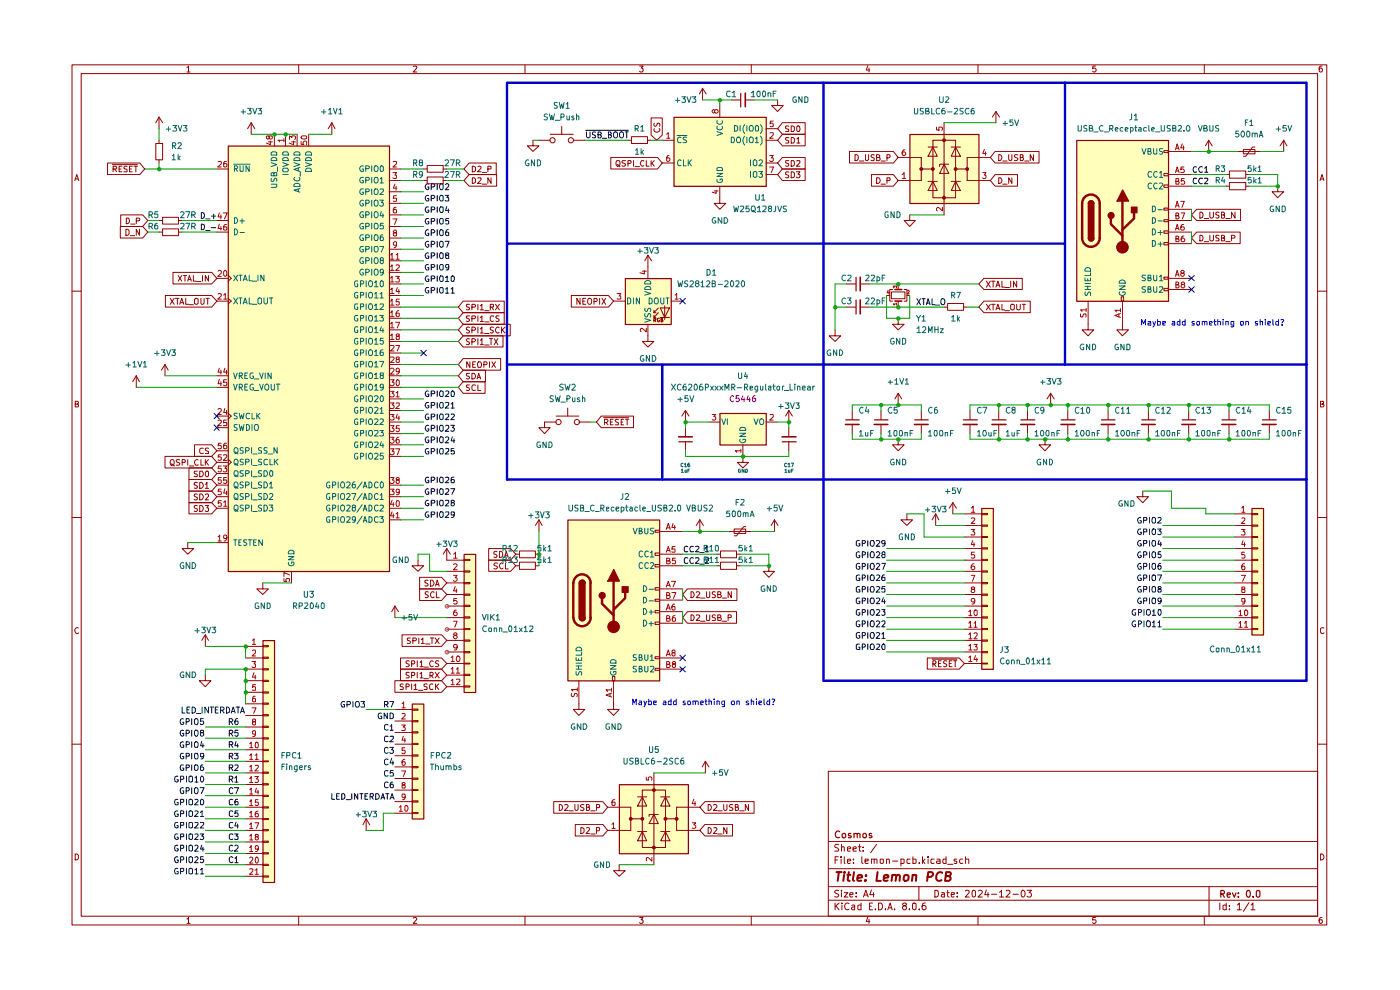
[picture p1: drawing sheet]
<svg xmlns="http://www.w3.org/2000/svg" width="297mm" height="210mm" viewBox="0 0 297 210" stroke-linecap="round" stroke-linejoin="round" font-family="sans-serif">
<g fill="none" stroke="#910000" stroke-width=".21">
<path d="M15.3 13.8h266.2v182.4h-266.2zM17.2 15.6h262.3v178.7h-262.3zM39.7 14.3l.3-.3v1.3M39.7 15.3h.6M63.4 13.8v1.8M87.7 14.1l.5-.1 .2 .3-.7 1h.7M111.4 13.8v1.8M135.7 14h.7l-.4 .4 .4 .3-.1 .5-.5 .1-.1-.2M159.4 13.8v1.8M184.1 13.9l-.3 1h.7M184.4 14.4v.9M207.5 13.8v1.8"/>
<path d="M232.4 14h-.5l-.1 .6 .5-.2 .2 .3v.3l-.2 .3-.5-.2M255.5 13.8v1.8M280.5 14l-.6 .3v.8l.2 .2 .4-.1v-.7l-.4-.1-.2 .3M15.9 38.3l.4-1.3 .4 1.3M16 38h.5M280 38.3l.5-1.3 .4 1.3M280.2 38h.6M15.3 61.8h1.9M279.5 61.8h2M16 85.7h.4l.2-.2-.1-.4h-.5v1.2h.5l.1-.5-.2-.1M280.1 85.7l.6-.1v-.5h-.6v1.2l.7-.1 .1-.3-.4-.2M15.3 109.8h1.9"/>
<path d="M279.5 109.8h2M16.6 133.2a.58 .58 0 0 0-.7 .6 .58 .58 0 0 0 .7 .5v-.1M280.9 133.2h-.1a.46 .46 0 0 0-.7 .2v.7l.2 .2 .3 .1 .3-.2M15.3 157.9h1.9M279.5 157.9h2M175.7 163.6h103.8v30.7h-103.8zM175.7 178.5h103.8M177.9 179.2l-.6-.1-.1 .2v.4l.5 .2 .2 .4-.1 .2h-.7M178.5 179.8l.3-.2 .3 .1v.8M178.5 179.1v1.4M182.1 179.6h.6M182.3 179.1v1.3l.1 .1h.3"/>
<path d="M183.1 179.7v.1M186 179.1l-1.3 1.8M16 181.1a.52 .52 0 0 1 .6 .4v.6a.52 .52 0 0 1-.6 .3zM39.7 194.9l.3-.3v1.3M39.7 195.9h.6M63.4 194.3v1.9M87.7 194.8l.5-.2 .2 .3-.7 1h.7M111.4 194.3v1.9M135.7 194.6h.7l-.4 .5h.3v.7l-.5 .1-.1-.2M159.4 194.3v1.9M175.7 191h103.8M175.7 188.1h103.8"/>
<path d="M175.7 184.3h103.8M177.2 191.6v1.4M177.2 182.4h.5M177.3 192.1l.7 .9M177.8 181.7h-.6v1.5M177.9 188.9l-.6-.1-.2 .3 .2 .4 .5 .2 .1 .3-.2 .3-.6-.1M178 191.6l-.8 .7M178.4 181.7v.2M178.4 182.2v1M178.5 188.8v.2M178.5 189.4v.9M178.6 191.6h.1"/>
<path d="M178.6 192v1M179.1 189.4h.8l-.8 .9h.8M179.1 181.7v1.4l.2 .1M179.8 182.7l.7-.1-.1-.4h-.5l-.1 .2v.6l.2 .2 .4-.1M179.8 180.1l.7-.1-.1-.3-.4-.1-.2 .2 .1 .7h.5M180.1 191.6a.67 .67 0 0 0-.9 .6 .67 .67 0 0 0 .8 .7l.1-.1M180.3 189.8l.7-.1-.1-.3h-.5l-.1 .1v.6l.2 .2 .4-.1M180.7 192.1h.6v.9M181 180.1l.6-.1v-.3l-.4-.1-.2 .2 .1 .7h.5M181.1 183v.2M181.1 182.2v.2M181.3 192.3l-.6 .2-.1 .2 .3 .3 .4-.1"/>
<path d="M181.6 190.1v.2M181.6 189.4v.1M182.7 192.1l-.5-.1-.2 .1v.7l.2 .2 .5-.1M182.7 191.6v1.4M182.8 181.7v1.3l.3 .2M183.1 180.5h.1M183.2 190.3l.5-1.5 .5 1.5M183.3 189.9h.7M183.5 182.7l.7-.1v-.4h-.6l-.1 .2v.6l.3 .2 .4-.1M184.1 194.5l-.3 .9h.7M184.4 195v.9M184.4 192.2h.5"/>
<path d="M184.9 188.8l-.4 1h1M184.9 182.3l.5-.1 .1 1M184.9 182.2v1M185.1 191.6h-.7v1.4h.7M185.3 189.4v.9M185.5 182.4v-.2h.5v1M185.7 192.8v.2M186.4 191.6a.73 .73 0 0 1 .8 .7 .73 .73 0 0 1-.8 .7zM186.7 182.3h.7l-.1 .8-.3 .1-.3-.2zM187.8 192.8v.2M188.1 182.3l.5-.1 .1 1M188.1 182.2v1"/>
<path d="M188.3 193l.5-1.4 .5 1.4M188.5 192.6h.7M189.4 182.7h1.1M189.8 192.8v.2M191.1 183.1l.5 .1 .2-.2-.1-.8h-.6v1.5M191.8 192.1l-.3-.2a.43 .43 0 0 1 .4-.4 .43 .43 0 0 1 .4 .4l-.8 .5v.3l.3 .3h.3l.2-.3v-.3l-.2-.3M192.9 192.8v.2M193.1 182.2h-.6l-.1 .3 .1 .6h.6M193.7 191.6h.3l.3 .2v.9l-.3 .3-.4-.3zM193.7 182.2l.6 .1v.7l-.2 .2-.4-.1M193.7 181.7v1.5M194.9 188.1v2.9"/>
<path d="M195 192.8v.2M195 183v.2M195.7 181.7v1.5M195.8 182.7l.4 .5M196.2 182.2l-.5 .5M196.3 191.6h-.4a.99 .99 0 0 0 0 1.4l.6-.3v-.4l-.4-.2h-.2l-.3 .2M196.9 181.7v.2M196.9 182.2v1M198.2 182.2h-.6l-.1 .3 .1 .6h.6M198.3 188.8l.7 .2v1.1l-.3 .2h-.4zM198.7 182.2h.6l.1 1M199.4 182.6l-.7 .1v.1l.2 .4 .5-.1"/>
<path d="M199.8 189.4h.5l.1 .9M200.4 189.7h-.6l-.1 .2 .1 .4 .6-.1M200.7 182.2h-.6l-.1 .3 .1 .6h.6M200.7 181.7v1.5M200.9 189.4h.5M201 188.8v1.3l.4 .2M201 183.3h1.1M201.8 189.8l.7-.1-.1-.3h-.5l-.1 .1v.6l.2 .2 .4-.1M203 182.2h-.5l-.1 .2 .1 .3h.5v.4h-.6M203.1 190.1v.2M203.1 189.4v.1M204.3 182.2h-.6l-.1 .3v.4l.2 .3 .5-.1"/>
<path d="M204.8 189l.2-.2h.4l.2 .5-.8 1h.8M204.8 182.3l.6-.1 .1 1M204.8 181.7v1.5M206.3 189l.3-.2 .4 .3v.9l-.4 .3a.82 .82 0 0 1-.3-1.3zM207.5 194.3v1.9M207.6 189l.1-.2h.4l.3 .5-.9 1h.9M209.2 188.8l-.3 1h.9M209.6 189.4v.9M210.3 189.7h1.1M212 189.3l.5-.5v1.5M212 190.3h.9M213.5 189l.1-.2 .6 .1v.5l-.8 .9h.8"/>
<path d="M214.9 189.7h1.1M216.8 188.9l.2-.1a.75 .75 0 0 1 .5 .8 .75 .75 0 0 1-.5 .7 1.01 1.01 0 0 1-.2-1.4zM217.9 188.8h.9l-.5 .6 .4 .1 .1 .5-.2 .3-.7-.2M232.4 194.6h-.5l-.1 .6 .6-.1 .1 .5-.2 .3-.5-.2M255.5 194.3v1.9M256.5 188.1v6.2M258.8 191.6v1.4M260.1 192.1l-.4-.1-.2 .1v.7l.2 .2 .4-.1M260.1 191.6v1.4M260.8 192.8v.2M260.8 192.1v.1M262.5 192l.4-.4v1.4"/>
<path d="M262.5 193h.8M265 191.5l-1.2 1.8M265.4 192l.4-.4v1.4M265.4 193h.8M280.1 181.1a.65 .65 0 0 1 .8 .7 .65 .65 0 0 1-.8 .6zM280.5 194.6h-.3l-.3 .3v.9a.43 .43 0 0 0 .6-.1 .43 .43 0 0 0 0-.6h-.6v.3"/>
</g>
<g fill="none" stroke="#910000" stroke-width=".25">
<path d="M178.1 176.4h-.1a.5 .5 0 0 0-.7 .2 .67 .67 0 0 0 0 .9 .67 .67 0 0 0 .8 .1M178.6 177l.3-.2 .4 .1v.7h-.6zM180.5 176.9h-.5v.3l.5 .1 .1 .2-.2 .2-.4-.1M181.2 176.9l.2-.1 .5 .1v.8M181.2 176.8v.9M181.9 176.9l.1-.1 .5 .1v.8M183 177l.3-.2h.3l.2 .2-.1 .6h-.6zM184.9 176.9h-.5v.3l.5 .1 .1 .2-.3 .2-.3-.1M259 189.6h.7v-.6l-.7-.1v1.4M259.3 189.6l.5 .7M260.3 189.8l.7-.1-.1-.3h-.5l-.1 .2 .1 .6h.5M261.4 189.4l.5 .9 .3-.9"/>
<path d="M262.7 190.2v.1M262.7 189.4v.2M264.6 189l.1-.1a.76 .76 0 0 1 .6 .7 .76 .76 0 0 1-.6 .7 1.01 1.01 0 0 1-.1-1.3zM265.8 190.2v.1M266.6 189l.3-.1 .4 .2v1l-.4 .2-.4-.2z"/>
</g>
<g fill="none" stroke="#910000" stroke-width=".42">
<path d="M177.5 185h1.1M178 185l-.3 1.9M179.1 185.6l-.2 1.3M179.1 185v.2M179.7 185.6h.7M180.1 185l-.3 1.6 .4 .3M181.2 185l-.3 1.6 .3 .3M181.9 186.3l1-.2-.1-.4a.6 .6 0 0 0-.9 .1v1h.8M183.6 186.7l.1 .1h-.2l.1-.1v.2M183.7 185.7v.1M186.2 185l-.3 1.9h1M187.5 186.3l1-.2-.1-.4a.6 .6 0 0 0-.9 .1v1h.8"/>
<path d="M189.3 185.8l.3-.2 .5 .1-.1 1.2M189.3 185.6l-.2 1.3M190.2 185.8l.2-.2 .4 .1v1.2M191.8 185.8l.4-.2a.46 .46 0 0 1 .6 .4l-.2 .7-.6 .2-.3-.4zM193.6 185.8l.3-.2 .5 .1-.1 1.2M193.6 185.6l-.1 1.3M196.8 186h.7l.4-.4v-.4l-.3-.2h-.7l-.2 1.9M199.9 185.2l-.1-.1a.77 .77 0 0 0-.9 .1l-.3 .6 .1 .8a.7 .7 0 0 0 1 .1M200.7 185.8h.8l.3-.5-.1-.1-.3-.2h-.7l-.2 1.9h.7l.5-.4-.1-.4-.4-.3"/>
</g>
<g fill="#ffb">
<path d="M48.4 30.9h34.2v90.3h-34.2z"/>
<path d="M55.7 135.8h2.5v51.3h-2.5z"/>
<path d="M87.4 149.3h2.5v24.4h-2.5z"/>
<path d="M98.4 117.6h2.5v29.2h-2.5z"/>
<path d="M120.4 110.3h19.5v34.1h-19.5z"/>
<path d="M131.4 166.4h14.6v14.7h-14.6z"/>
<path d="M152.7 87.7h9.8v6.7h-9.8z"/>
<path d="M132.6 59h9.8v9.8h-9.8z"/>
<path d="M143 24.8h19.5v14.7h-19.5z"/>
<path d="M228.4 29.8h19.5v34.1h-19.5z"/>
<path d="M265.6 107.8h2.4v26.9h-2.4z"/>
<path d="M208.2 107.8h2.5v34.1h-2.5z"/>
<path d="M193 28.5h14.6v14.6h-14.6z"/>
</g>
<g fill="none" stroke="#0f0f0f" stroke-width=".21">
<path d="M42.7 47.5a.66 .66 0 0 1 .7 .5 .66 .66 0 0 1-.3 .7h-.4zM42.7 45.1a.64 .64 0 0 1 .7 .6 .64 .64 0 0 1-.7 .6zM43.6 48.9h1M43.6 46.4h1M44.8 48.3h1M44.8 45.8h1M45.3 45.4v.9M90.9 83a.59 .59 0 0 0-.7 .4 .59 .59 0 0 0 .3 .7l.5-.1v-.4h-.3M90.9 95.2a.59 .59 0 0 0-.7 .4 .59 .59 0 0 0 .3 .7l.5-.1v-.4h-.3M90.9 92.7h-.1a.64 .64 0 0 0-.6 .6 .64 .64 0 0 0 .5 .6l.3-.1v-.5h-.3M90.9 85.4h-.4a.61 .61 0 0 0-.3 .8 .61 .61 0 0 0 .8 .3v-.4h-.3M90.9 87.8h-.4a.61 .61 0 0 0-.3 .8 .61 .61 0 0 0 .8 .3v-.4h-.3"/>
<path d="M90.9 90.3l-.1-.1a.6 .6 0 0 0-.6 .6 .6 .6 0 0 0 .7 .6l.1-.4h-.3M91.5 83.5h.6l.1-.2v-.3l-.7-.1v1.2M91.5 95.8h.5l.2-.3v-.3l-.7-.1v1.2M91.5 93.3h.5l.2-.4-.2-.2h-.5v1.2M91.5 86h.6l.1-.5-.1-.1h-.6v1.2M91.5 88.4l.7-.1v-.3l-.1-.2h-.6v1.2M91.5 90.9l.7-.1v-.3l-.2-.3h-.5v1.3M92.7 82.9v1.2M92.7 85.4v1.2M92.7 87.8v1.2M92.7 90.2v1.3M92.7 92.7v1.2"/>
<path d="M92.7 95.1v1.2M93.4 85.4h.4l.2 .1v.9l-.5 .2a.86 .86 0 0 1-.1-1.2zM93.4 87.8h.4l.2 .2v.9l-.5 .1a.86 .86 0 0 1-.1-1.2zM93.5 82.9l.5 .2v.8l-.2 .2h-.4a.86 .86 0 0 1 .1-1.2zM93.5 95.1l.5 .2v.8l-.2 .2h-.4a.86 .86 0 0 1 .1-1.2zM93.5 92.7l.5 .1v1l-.5 .1a.86 .86 0 0 1 0-1.2zM93.5 90.2l.5 .2v.9l-.5 .2a.86 .86 0 0 1 0-1.3zM94.5 83h.7v.4l-.8 .7h.8M94.5 95.2h.7v.4l-.8 .7h.8M94.5 92.8l.4-.1 .3 .1v.4l-.8 .7h.8M94.5 85.5l.6-.1 .1 .5-.8 .7h.8M94.5 87.9l.6-.1 .1 .5-.8 .7h.8"/>
<path d="M94.5 90.4l.2-.2 .4 .1 .1 .5-.8 .7h.8M95.6 90.2h.8l-.4 .5 .3 .1v.6l-.5 .1-.2-.2M95.7 85.7l.3-.3v1.2M95.7 87.9l.6-.1 .1 .4-.8 .8h.8M95.7 86.6h.7M95.8 83l.2-.1a.77 .77 0 0 1 .2 1.2h-.3l-.2-.2zM96 92.7l-.3 .8h.8M96.3 95.1h-.6v.6l.6-.1 .1 .2-.1 .5-.6-.1M96.3 93.1v.8M90.9 108.6h-.4a.61 .61 0 0 0-.3 .8 .61 .61 0 0 0 .8 .3v-.4h-.3M90.9 103.8a.59 .59 0 0 0-.7 .3 .59 .59 0 0 0 .3 .8l.5-.1v-.5h-.3M90.9 101.3a.59 .59 0 0 0-.7 .4 .59 .59 0 0 0 .3 .7l.5-.1v-.4h-.3"/>
<path d="M90.9 106.1h-.4a.61 .61 0 0 0-.3 .8 .61 .61 0 0 0 .8 .3v-.4h-.3M91.5 109.2l.7-.1v-.4l-.1-.1h-.6v1.2M91.5 104.3h.6l.1-.2v-.3l-.7-.1v1.2M91.5 101.9h.5l.2-.3v-.3l-.7-.1v1.2M91.5 106.7h.6l.1-.4-.1-.2h-.6v1.2M92.7 101.2v1.2M92.7 103.7v1.2M92.7 106.1v1.2M92.7 108.6v1.2M93.4 108.6h.4l.2 .1v.9l-.5 .2a.86 .86 0 0 1-.1-1.2zM93.4 106.1h.4l.2 .2v.8l-.5 .2a.86 .86 0 0 1-.1-1.2zM93.5 103.7l.5 .1v.9l-.2 .2h-.4l-.1-.2a.82 .82 0 0 1 .2-1z"/>
<path d="M93.5 101.2l.5 .2v.8l-.2 .2h-.4a.86 .86 0 0 1 .1-1.2zM94.5 108.7l.6-.1 .1 .5-.8 .7h.8M94.5 103.8h.7v.4l-.8 .7h.8M94.5 101.3h.7v.4l-.8 .7h.8M94.5 106.2l.6-.1 .1 .5-.8 .7h.8M95.6 103.7h.9l-.6 1.2M95.9 106.6l-.2-.1v-.3l.6-.1v.4l-.6 .2v.5l.4 .1a.35 .35 0 0 0 .3-.3 .35 .35 0 0 0-.3-.4M96.3 101.2l-.6 .3v.8l.6 .1v-.7h-.5l-.1 .2M96.4 109.1l-.1 .2h-.5l-.1-.6 .6-.1 .1 .1-.2 1-.4 .1M38.6 150v1.3h.6M38.9 152.5l-.1-.1a.64 .64 0 0 0-.6 .6 .64 .64 0 0 0 .5 .7l.3-.2v-.3h-.3M38.9 155l-.1-.1a.6 .6 0 0 0-.6 .6 .6 .6 0 0 0 .7 .6l.1-.5h-.3"/>
<path d="M38.9 157.4l-.1-.1a.66 .66 0 0 0-.6 .5 .66 .66 0 0 0 .3 .7l.5-.1v-.4h-.3M38.9 159.8h-.4a.61 .61 0 0 0-.3 .8 .61 .61 0 0 0 .8 .3v-.4h-.3M39.5 153.1l.6-.1v-.5l-.6-.1v1.3M39.5 155.6l.6-.1v-.5l-.6-.1v1.3M39.5 157.9h.6v-.5l-.6-.1v1.2M39.7 150.6h.4M40.3 150h-.6v1.3h.6M40.7 152.4v1.3M40.7 154.9v1.3M40.7 157.3v1.2M40.7 159.8v1.2M40.8 150a.52 .52 0 0 1 .6 .3v.6a.52 .52 0 0 1-.6 .4z"/>
<path d="M41.3 152.6l.5-.2a.86 .86 0 0 1 0 1.3l-.5-.2zM41.3 155.1l.5-.2a.86 .86 0 0 1 0 1.3h-.3l-.2-.3zM41.3 157.5l.5-.2a.86 .86 0 0 1 .1 1.2h-.5l-.1-.1zM41.3 160l.1-.2h.5v.2a.65 .65 0 0 1-.4 1l-.2-.2zM41.7 151.3h.9M42.7 155.4l-.2-.1v-.3h.6l.1 .2-.7 .4v.4l.2 .2h.3l.2-.3v-.2l-.2-.3M42.8 157.3l-.3 .9h.8M42.9 150v1.3M43 157.8v.7M43.1 152.4h-.6v.6l.5-.1 .2 .6-.2 .2-.5-.2M44.2 150v1.3l-.7-1.3v1.3M44.6 150h.7"/>
<path d="M44.9 150v1.3M45.7 150.6h.4M46.3 150h-.6v1.3h.6M46.8 150.7l.6-.1 .1-.4-.2-.2h-.5v1.3M47.1 150.7l.4 .6M48 150a.64 .64 0 0 1 .7 .6 .64 .64 0 0 1-.7 .7zM48.6 155.6h.5l.3-.3-.1-.3-.7-.1v1.3M48.6 157.9h.6l.2-.1-.1-.4-.7-.1v1.2M48.6 153.1h.5l.3-.4-.3-.3h-.5v1.3M49 155.6l.4 .6M49 157.9l.4 .6M49 153.1l.4 .6"/>
<path d="M49.1 151.3l.4-1.3 .4 1.3M49.2 150.9h.5M49.7 159.8h.8l-.4 .4 .4 .2v.5h-.8M50.1 157.3l-.3 .9h.8M50.1 150h.7M50.4 152.4h-.2a.93 .93 0 0 0-.3 1.2l.4 .1 .2-.2v-.5l-.6-.1-.1 .3M50.4 157.8v.7M50.5 154.9h-.6l-.1 .6 .6-.1 .1 .6-.2 .2h-.3l-.2-.2M50.5 150v1.3M51 151.3l.4-1.3 .5 1.3M51.2 150.9h.6M73.1 148.9a.61 .61 0 0 0-.8 .3 .61 .61 0 0 0 .3 .8h.5v-.5h-.3"/>
<path d="M73.6 149.5h.5l.3-.3-.1-.3-.7-.1v1.2M74.9 148.8v1.2M75.6 148.8a.46 .46 0 0 1 .6 .4l-.1 .8h-.5a.86 .86 0 0 1 0-1.2zM76.6 148.8h.7l-.3 .5 .3 .1v.5h-.7M80.9 151.3h-.1a.66 .66 0 0 0-.6 .4 .66 .66 0 0 0 .3 .7h.5v-.5h-.3M81.6 149.5h.5l.2-.3-.1-.3-.6-.1v1.2M81.9 149.5l.4 .5M82.2 151.3v1.1l-.7-1.1v1.1M82.3 153.8l-.6-.1-.1 .3v.6a.55 .55 0 0 0 .7 .2M82.3 158.7l-.3-.2-.4 .4v.6l.1 .2 .4 .1 .2-.2M82.3 156.2h-.6l-.1 .2v.7a.55 .55 0 0 0 .7 .2M82.7 158.5h.7l-.3 .5 .3 .1v.5l-.1 .2-.6-.2"/>
<path d="M82.7 148.8h.8l-.5 1.2M82.8 154l.3-.3v1.2M82.8 156.2h.5l.1 .5-.7 .6h.7M82.8 151.3h.3l.3 .2v.7l-.1 .2h-.5zM82.8 154.9h.6M37.7 164.7l-.1-.1a.64 .64 0 0 0-.6 .6 .64 .64 0 0 0 .5 .7l.3-.2v-.3h-.3M37.7 169.6l-.1-.1a.66 .66 0 0 0-.6 .5 .66 .66 0 0 0 .3 .7l.5-.1v-.4h-.3M37.7 172.1l-.1-.1a.66 .66 0 0 0-.6 .5 .66 .66 0 0 0 .3 .7l.5-.1v-.4h-.3M37.7 174.4h-.4a.61 .61 0 0 0-.3 .8 .61 .61 0 0 0 .8 .3v-.4h-.3M37.7 176.9h-.4a.67 .67 0 0 0-.3 .7 .67 .67 0 0 0 .5 .5l.3-.1v-.4h-.3M37.7 179.4l-.1-.1a.64 .64 0 0 0-.6 .6 .64 .64 0 0 0 .5 .6l.3-.1v-.4h-.3M38.3 165.3l.7-.1v-.4l-.2-.2h-.5v1.3"/>
<path d="M38.3 170.2h.5l.2-.2v-.4l-.7-.1v1.2M38.3 172.6h.6l.1-.5-.7-.1v1.2M38.3 175h.6l.1-.5-.7-.1v1.2M38.3 177.5l.7-.1v-.4l-.7-.1v1.2M38.3 180l.7-.1v-.5l-.2-.1h-.5v1.2M38.9 167.2l-.1-.1a.64 .64 0 0 0-.6 .6 .64 .64 0 0 0 .5 .7l.3-.2v-.4h-.3M38.9 162.3h-.4a.61 .61 0 0 0-.3 .7 .61 .61 0 0 0 .8 .4v-.5h-.3M39.5 167.8l.6-.1v-.5l-.6-.1v1.3M39.5 162.8h.6v-.5h-.6v1.1M39.5 160.4h.6v-.6h-.6v1.2M39.6 164.6v1.3M39.6 169.5v1.2"/>
<path d="M39.6 172v1.2M39.6 174.4v1.2M39.6 176.9v1.2M39.6 179.3v1.2M40.1 164.8l.2-.2 .5 .2v.9l-.2 .2-.5-.2zM40.1 169.7l.2-.2 .5 .2v.9l-.1 .1h-.4l-.2-.1zM40.1 172.2l.2-.2 .5 .2v.8l-.1 .2h-.4l-.2-.2zM40.1 174.6l.2-.2h.4l.1 .2v.9l-.2 .1-.5-.1zM40.1 177.1l.2-.2h.4l.1 .2v.8l-.2 .2-.5-.2zM40.1 179.4l.2-.1 .5 .1v1l-.2 .1-.5-.1zM40.7 162.3v1.1M40.7 167.1v1.3"/>
<path d="M41.3 167.3l.5-.2a.86 .86 0 0 1 0 1.3l-.5-.2zM41.3 162.4l.1-.1h.5a.86 .86 0 0 1-.1 1.1l-.5-.1zM41.4 165.1l.3-.5v1.3M41.4 169.6l.4-.1 .2 .4-.7 .8h.7M41.4 172.1l.4-.1 .2 .3-.7 .9h.7M41.4 174.5l.5-.1 .1 .4-.7 .8h.7M41.4 177l.5-.1 .1 .3-.7 .9h.7M41.4 179.4l.4-.1 .2 .3-.7 .9h.7M41.4 165.9h.6M42.5 167.1h.8l-.6 1.3M42.5 176.9h.7l-.4 .4 .3 .1v.6h-.6M42.5 172.3l.4-.3v1.2"/>
<path d="M42.5 174.5l.5-.1 .2 .4-.7 .8h.7M42.5 173.2h.7M42.6 169.6h.1a.6 .6 0 0 1 .6 .4 .6 .6 0 0 1-.3 .7h-.3l-.2-.1zM42.8 164.6a.68 .68 0 0 1 .4 .7 .68 .68 0 0 1-.4 .6l-.3-.3v-.7zM42.8 179.3l-.3 .8h.8M43 162.3h-.3l-.2 .2v.9a.42 .42 0 0 0 .6-.1 .42 .42 0 0 0 0-.5l-.4-.1-.2 .2M43 179.7v.8M43.2 160.3l-.2 .3h-.3l-.2-.2v-.5l.5-.1 .2 .3-.2 .8-.4 .1M48.6 160.4h.6l.2-.2-.1-.3-.7-.1v1.2M48.6 162.8h.7l.1-.4-.2-.1h-.6v1.1M48.6 165.3l.7-.1 .1-.3-.3-.3h-.5v1.3M49 160.4l.4 .6"/>
<path d="M49 162.8l.4 .6M49 165.3l.4 .6M49.4 167.3l-.4-.2-.4 .3v.6l.2 .3 .3 .1 .3-.2M49.4 169.6h-.1a.45 .45 0 0 0-.7 .2v.7l.2 .2 .6-.1M49.4 172.1h-.1a.45 .45 0 0 0-.7 .1v.7l.2 .3 .6-.1M49.4 179.4l-.4-.1-.4 .3v.6l.2 .3h.3l.3-.1M49.4 174.5l-.6-.1-.2 .3v.7a.52 .52 0 0 0 .8 .1M49.4 177l-.6-.1-.2 .3 .1 .7 .3 .2 .4-.1M49.7 167.1h.9l-.5 1.3M49.7 176.9h.8l-.4 .4 .4 .1v.6h-.8M49.8 162.3h.6l.1 .5-.8 .6h.8M49.8 165.1l.4-.5v1.3"/>
<path d="M49.8 179.4l.2-.1h.3l.2 .1v.5l-.8 .6h.8M49.8 165.9h.7M50.1 174.4l-.3 .8h.8M50.4 169.5l-.4 .1-.2 1 .1 .1 .6-.1-.1-.6h-.5l-.1 .2M50.4 174.8v.8M50.5 172h-.6l-.1 .6 .2-.2h.3l.2 .2v.5h-.7M70.4 168.4v1.1h.6M71.4 168.9h.3M72 168.4h-.6v1.1h.6M72.5 168.4h.4a.66 .66 0 0 1 .3 .7 .66 .66 0 0 1-.7 .4zM73.4 169.6h1M74.6 168.4v1.1"/>
<path d="M75.9 168.4v1.1l-.7-1.1v1.1M76.3 168.4h.7M76.7 168.4v1.1M77.4 168.9h.4M78 168.4h-.6v1.1h.6M78.5 168.9h.7v-.5h-.7v1.1M78.8 168.9l.4 .6M79.7 168.4h.5a.66 .66 0 0 1 .2 .7 .66 .66 0 0 1-.7 .4zM80.8 169.5l.4-1.1 .4 1.1M80.9 169.2h.6M81.8 168.4h.7M82.2 168.4v1.1"/>
<path d="M82.3 163.5h-.1a.46 .46 0 0 0-.6 .2v.7l.1 .2 .6-.1M82.3 161.2l-.3-.2-.4 .3 .1 .8 .3 .2 .3-.2M82.3 166l-.6-.1-.1 .3v.6l.1 .3 .6-.1M82.8 169.5l.4-1.1 .4 1.1M82.9 169.2h.5M83.1 160.9l-.3 .9h.7M83.3 165.9l-.4 .1-.1 .8 .1 .3 .5-.1v-.5l-.1-.2h-.3l-.2 .3M83.3 161.4v.9M83.4 163.4h-.6v.6l.1-.1h.4l.1 .1v.5h-.6M37.7 181.8l-.1-.1a.6 .6 0 0 0-.6 .7 .6 .6 0 0 0 .7 .5l.1-.5h-.3M37.7 184.3l-.1-.1a.66 .66 0 0 0-.6 .5 .66 .66 0 0 0 .3 .7l.5-.1v-.4h-.3M38.3 182.4h.5l.2-.2v-.3l-.2-.2h-.5v1.3"/>
<path d="M38.3 184.9h.5l.2-.2v-.4l-.7-.1v1.2M39.6 181.7v1.3M39.6 184.2v1.2M40.1 181.9l.2-.2 .5 .2v.8l-.2 .3h-.3l-.2-.3zM40.1 184.4l.2-.2 .5 .2v.8l-.1 .2h-.4l-.2-.2zM41.4 181.9l.4-.2 .2 .4-.7 .9h.7M41.4 184.5l.3-.3v1.2M41.4 185.4h.6M42.5 184.5l.4-.3v1.2M42.5 185.4h.7M43.1 181.7h-.6v.6l.5-.1 .2 .2v.3l-.2 .3-.5-.2M49.4 181.9l-.3-.2-.4 .2v.8a.37 .37 0 0 0 .3 .3 .37 .37 0 0 0 .4-.2"/>
<path d="M49.8 182.1l.4-.4v1.3M49.8 183h.7"/>
</g>
<g fill="none" stroke="#910000" stroke-width=".21">
<path d="M22.8 34.6h6.9l1 1.2-1 1.2h-6.9zM23.8 34.9h5.4M24 35.8h.6l.2-.1-.1-.4h-.7v1.1M24.3 35.8l.5 .6M25.3 35.8h.4M25.9 35.3h-.6v1.1h.6M27 35.3h-.5l-.2 .2 .1 .3 .6 .2v.4h-.7M27.5 35.8h.4M28.1 35.3h-.6v1.1h.6M28.4 35.3h.8M28.8 35.3v1.1M33.1 30.4h1.4v3.5h-1.4z"/>
<path d="M33.7 24.8l-.6 1.2M33.7 24.8v2.5M33.7 29.8v.6M33.7 33.9v.7M33.7 24.8l.8 1.2M46 35.8h2.4M53.3 26l-.8 1.3M53.3 26v2.5M53.3 26l.8 1.3M58.2 28.5v2.4M60.6 28.5v2.4M63 28.5v2.4"/>
<path d="M65.5 28.5v2.4M70.4 26l-.8 1.3M70.4 26v2.5M70.4 26l.7 1.3M82.6 35.8h2.4M82.6 38.3h2.4M89.9 35.8h.7M89.9 38.3h.7M90.6 37.5h3.4v1.5h-3.4zM90.6 35.1h3.4v1.4h-3.4zM94 35.8h.8M94 38.3h.8"/>
<path d="M25.5 48h4.8l1.1 1.2-1.1 1.3h-4.8zM25.6 45.6h4.7l1.1 1.2-1.1 1.2h-4.7zM26.7 48.6l.5 .1 .2 .3v.6l-.4 .3h-.3zM26.8 46.3h.4a.66 .66 0 0 1 .2 .7 .66 .66 0 0 1-.6 .4zM27.6 50h1M27.7 47.5h1M28.9 46.9l.7-.1 .1-.4-.2-.1h-.6v1.1M29.6 48.6v1.3l-.7-1.3v1.3M33.7 49.2h.8M33.7 46.8h.8M34.5 48.5h3.4v1.5h-3.4zM34.5 46.1h3.4v1.4h-3.4z"/>
<path d="M36.7 57.8h8.2l1.1 1.2-1.1 1.2h-8.2zM37.8 58.5l.8 1.1M37.9 49.2h.7M37.9 46.8h.7M38.6 58.5l-.8 1.1M38.9 58.5h.7M39.2 58.5v1.1M39.8 59.6l.4-1.1 .4 1.1M39.9 59.3h.6M41 58.5v1.1h.6M41.7 59.7h.9M43 58.5v1.1"/>
<path d="M44.2 58.5v1.1l-.6-1.1v1.1M46 59h2.4M46 49.2h2.4M46 46.8h2.4M48.4 58.4l.7 .6-.7 .6M82.6 55.3h2.4M82.6 57.8h2.4M82.6 40.7h2.4M82.6 43.1h2.4M82.6 45.6h2.4M82.6 48h2.4M82.6 50.5h2.4"/>
<path d="M82.6 52.9h2.4M28.9 79.7l-.8 1.3M28.9 79.7v2.5M28.9 79.7l.7 1.3M35 77.3l-.8 1.2M35 77.3v2.4M35 77.3l.7 1.2M35.1 62.7h9.8l1.1 1.2-1.1 1.2h-9.8zM36.1 63.3l.9 1.3M37 63.3l-.9 1.3M37.2 63.3h.8M37.6 63.3v1.3"/>
<path d="M38.1 64.6l.5-1.3 .4 1.3M38.3 64.2h.6M39.4 63.3v1.3h.6M40.1 64.6h.9M41.3 63.5l.2-.2 .5 .2v.9l-.2 .2-.5-.2zM42.6 63.3v1.1l.2 .2h.2l.3-.3v-1M43.7 63.3h.7M44.1 63.3v1.3M46 63.9h2.4M46 79.7h2.4M48.4 63.3l.7 .6-.7 .6M82.6 60.2h2.4"/>
<path d="M82.6 62.7h2.4M82.6 65.1h2.4M82.6 67.5h2.4M82.6 70h2.4M82.6 72.4h2.4M82.6 74.9h2.4M82.6 77.3h2.4M82.6 79.7h2.4M98.2 78.5h4.8v2.5h-4.8l-1-1.3zM98.2 76.1h8v2.4h-8l-1-1.2zM99.6 79.2h-.6a.47 .47 0 0 0 .1 .5 .47 .47 0 0 0 .4 .2v.4h-.6M99.7 76.7v1.2l-.7-1.2v1.2"/>
<path d="M100.1 79.2h.5a.66 .66 0 0 1 .2 .8 .66 .66 0 0 1-.7 .4zM100.3 77.3h.3M100.9 76.7h-.6v1.2h.6M101.6 76.7a.46 .46 0 0 1 .5 .5l-.1 .7h-.5l-.1-.1a.82 .82 0 0 1 .2-1.1zM102.7 77.3h.5v-.5l-.5-.1v1.2M103.8 76.7v1.2M104.3 76.7l.8 1.2M105.1 76.7l-.8 1.2M35 96.8h9.9l1.1 1.3-1.1 1.2h-9.9zM36.2 97.7l.5-.2a.86 .86 0 0 1 .1 1.2h-.5l-.2-.5zM36.4 98.4l.6 .4M38.1 97.6h-.6l-.1 .2 .2 .3h.3l.2 .4-.1 .2h-.6"/>
<path d="M38.6 98.1h.6v-.5l-.6-.1v1.2M39.8 97.5v1.2M40.1 99.3h4.8l1.1 1.2-1.1 1.2h-4.8zM40.2 98.8h.9M41.3 94.4h3.6l1.1 1.2-1.1 1.2h-3.6zM41.9 99.9h-.6l-.1 .2 .1 .4 .6 .2v.3h-.7M42 97.6a.61 .61 0 0 0-.7 .3 .61 .61 0 0 0 .2 .8l.5-.1M42.4 99.9h.5a.66 .66 0 0 1 .2 .8 .66 .66 0 0 1-.7 .4zM42.6 97.5v1.2h.5M43.1 95.1l-.3-.1-.4 .3v.7l.2 .2 .5-.1M43.6 97.5v1.2M43.7 99.9h.4l.1 .2v.8l-.3 .2a.84 .84 0 0 1-.2-1.2z"/>
<path d="M43.7 98l.5 .7M44.2 95.1h-.6a.57 .57 0 0 0 .6 .7l-.1 .4h-.5M44.2 97.5l-.6 .7M46 88.3h2.4M46 90.7h2.4M46 82.2h2.4M46 98.1h2.4M46 95.6h2.4M48.4 87.7l.7 .6-.7 .6M48.4 97.4l.7 .7-.7 .6M82.6 82.2h2.4M82.6 84.6h2.4"/>
<path d="M82.6 87.1h2.4M82.6 89.5h2.4M82.6 92h2.4M82.6 94.4h2.4M82.6 96.8h2.4M98.2 81h4.7v2.4h-4.7l-1-1.2zM99.6 81.7h-.6v.5l.5 .1 .1 .3-.3 .2h-.4M100.9 81.7h-.6l-.2 .2 .1 .8 .3 .1h.4M101.2 80.4l.4-1.2 .4 1.2M101.3 80h.6M101.4 81.7v1.1h.6M115.5 89.5v1.2h1.2l-1.2 1.3-1.2-1.3h1.2"/>
<path d="M39.8 115.1v1.3h1.3l-1.3 1.2-1.2-1.2h1.2M40.1 106.6h4.8l1.1 1.2-1.1 1.2h-4.8zM40.1 101.7h4.8l1.1 1.2-1.1 1.3h-4.8zM40.1 104.2h4.8l1.1 1.2-1.1 1.2h-4.8zM41.9 107.3l-.5-.1-.2 .3 .1 .2 .6 .3v.3l-.2 .2-.5-.1M41.9 102.4l-.5-.1-.2 .3 .1 .3 .6 .2v.4h-.7M41.9 104.9l-.5-.1-.2 .2 .1 .3 .6 .2v.4l-.2 .1h-.5M42.4 107.2a.65 .65 0 0 1 .7 .7 .65 .65 0 0 1-.7 .6zM42.4 102.3a.65 .65 0 0 1 .7 .6 .65 .65 0 0 1-.7 .7zM42.4 104.8a.65 .65 0 0 1 .7 .6 .65 .65 0 0 1-.7 .6zM43.6 107.2h.6l-.3 .5 .3 .1v.5l-.1 .2h-.4l-.1-.2M43.6 102.7l.3-.4v1.3"/>
<path d="M43.6 104.9l.1-.1h.4l.1 .1v.4l-.6 .7h.6M43.6 103.6h.6M46 115.1h2.4M46 102.9h2.4M46 105.4h2.4M46 107.8h2.4M46 100.5h2.4M82.6 102.9h2.4M82.6 105.4h2.4M82.6 107.8h2.4M82.6 110.3h2.4M88.7 118.8v1.2h1.2l-1.2 1.2-1.3-1.2h1.3"/>
<path d="M94.8 116.4l-.8 1.2M94.8 116.4v2.4h3.6M94.8 116.4l.7 1.2M98.4 118.7h1.3v.2h-1.3zM103.7 118.8h4.6l1.1 1.2-1.1 1.2h-4.6zM103.7 116.4h4.6l1.1 1.2-1.1 1.2h-4.6zM105.4 117h-.4l-.2 .1v.4l.6 .4-.2 .3-.4-.1M105.5 119.5l-.5-.1-.2 .3 .1 .2 .5 .2 .1 .2-.2 .4-.5-.1M106 117h.3l.3 .3v.6l-.3 .3h-.3zM106.7 119.6l-.2-.2a.65 .65 0 0 0-.5 .7 .65 .65 0 0 0 .5 .6l.2-.2M107.1 118.2l.3-1.2 .4 1.2M107.1 117.9h.6"/>
<path d="M107.2 119.4v1.3h.6M109.4 117.6h.8M110.2 116.9h3.4v1.4h-3.4zM110.2 119.2h3.4v1.6h-3.4zM113.6 117.6h.7M114.3 110.3l-.7 1.2M114.3 110.3v2.4M114.3 110.3l.7 1.2M139 119.8h.9v.5h-.9zM139 117.3h.9v.5h-.9zM139 112.5h.9v.4h-.9zM43.6 134.7v2.4"/>
<path d="M43.6 134.7l-.8 1.1M43.6 134.7l.6 1.1M52.1 137.1h3.6M52.1 139.6h3.6M55.7 139.4h1.2v.3h-1.2zM55.7 136.9h1.2v.3h-1.2zM55.7 123.6v1.3h1.2l-1.2 1.2-1.2-1.2h1.2M61.8 121.2v2.4M83.8 128.6l-.7 1.1M83.8 128.6v2.4M83.8 128.6l.7 1.1M85 139.6h8.7l1.1 1.2-1.1 1.1h-8.7z"/>
<path d="M85.3 134.7h8.4l1.1 1.1-1.1 1.3h-8.4zM87.1 135.3h-.6v.5l.5 .2 .1 .3-.3 .2-.4-.1M87.6 135.9l.7-.1v-.3l-.1-.2h-.6v1.2M88.9 135.3v1.2M89 122.5h4.7l1.1 1.1-1.1 1.3h-4.7zM89 124.9h4.7l1.1 1.2-1.1 1.3h-4.7zM89.4 135.7l.3-.4v1.2M89.4 136.5h.6M90.3 136.6h.9M90.8 123.1h-.4l-.3 .2 .1 .3 .5 .2v.4h-.6M90.9 125.6l-.5-.1-.2 .2v.3l.7 .4-.3 .4-.4-.1M91.3 123.1a.65 .65 0 0 1 .8 .6 .65 .65 0 0 1-.8 .6z"/>
<path d="M91.3 135.3h.8M91.6 135.3v1.2M92.1 125.7l-.3-.2a.65 .65 0 0 0-.5 .6 .65 .65 0 0 0 .5 .7l.3-.2M92.3 135.3l.9 1.2M92.4 124.3l.3-1.2 .5 1.2M92.5 124h.6M92.6 125.5v1.3h.6M93.2 135.3l-.9 1.2M94.8 121.2h3.6M94.8 123.6h3.6M94.8 126.1h3.6M94.8 128.6h3.6"/>
<path d="M94.8 131h3.6M94.8 133.5h3.6M94.8 135.8h3.6M94.8 138.3h3.6M98.4 138.2h1.3v.3h-1.3zM98.4 135.8h1.3v.2h-1.3zM98.4 133.3h1.3v.3h-1.3zM98.4 130.8h1.3v.3h-1.3zM98.4 128.4h1.3v.2h-1.3zM98.4 126h1.3v.3h-1.3zM98.4 123.6h1.3v.2h-1.3zM98.4 121.1h1.3v.3h-1.3z"/>
<path d="M109.4 120h.8M113.6 120h.7M139 139.3h.9v.4h-.9zM139 131.9h.9v.6h-.9zM139 129.5h.9v.5h-.9zM139 127.1h.9v.4h-.9zM139 124.7h.9v.5h-.9zM145.8 129.7h10.4v2.5h-10.4l-1-1.2zM145.8 124.9h10.5v2.5h-10.5l-1-1.3zM146.6 130.4a.66 .66 0 0 1 .6 .5 .66 .66 0 0 1-.2 .7h-.4zM146.6 125.5a.64 .64 0 0 1 .7 .6 .64 .64 0 0 1-.7 .7zM147.7 130.5l.5-.1 .3 .3-.8 .9h.8"/>
<path d="M147.7 125.7l.2-.2h.3l.3 .3-.8 1h.8M148.6 131.8h1M148.6 126.9h1M149.9 130.4l.1 1.2h.5l.1-1.2M149.9 125.5v1.1l.2 .2h.2l.3-.3v-1M151.8 130.5l-.5-.1-.2 .3 .1 .2 .6 .3v.3l-.7 .1M151.8 125.6l-.5-.1-.2 .3 .1 .2 .6 .3v.3l-.2 .2-.5-.1M152.3 131l.6-.1v-.4l-.6-.1v1.2h.6l.1-.3-.3-.3M152.3 126.1l.6-.1v-.4l-.6-.1v1.3h.5l.2-.4-.3-.3M153.2 131.8h.9M153.2 126.9h.9M154.5 131h.6v-.5l-.6-.1v1.2"/>
<path d="M155.1 125.5v1.3l-.6-1.3v1.3M43.6 143.2v1.2h1.1l-1.1 1.3-1.3-1.3h1.3M52.1 159h3.6M52.1 141.9h3.6M52.1 144.4h3.6M52.1 146.8h3.6M52.1 149.3h3.6M52.1 151.8h3.6M52.1 154.2h3.6M52.1 156.6h3.6M55.7 159h1.2v.2h-1.2zM55.7 156.5h1.2v.3h-1.2z"/>
<path d="M55.7 154h1.2v.3h-1.2zM55.7 151.6h1.2v.2h-1.2zM55.7 149.1h1.2v.3h-1.2zM55.7 146.8h1.2v.2h-1.2zM55.7 144.3h1.2v.3h-1.2zM55.7 141.9h1.2v.2h-1.2zM83.8 144.4h9.9l1.1 1.3-1.1 1.1h-9.9zM83.8 150.5h3.6M83.8 152.9h3.6M83.8 155.4h3.6M83.8 157.9h3.6M85 141.9h8.7l1.1 1.3-1.1 1.2h-8.7z"/>
<path d="M85.5 145.2l-.4-.1-.2 .2 .1 .3 .5 .2v.4l-.6 .1M86.1 145.7h.5l.2-.2-.1-.3-.6-.1v1.2M86.8 140.2h-.5l-.2 .1v.4l.5 .1 .2 .3-.2 .3-.5-.1M86.8 142.7h-.7v.4l.7 .4-.2 .3h-.5M87.3 140.8h.6v-.6h-.6v1.2M87.3 143.3l.6-.1v-.5l-.6-.1v1.2M87.3 145.1v1.2M87.4 157.7h1.3v.2h-1.3zM87.4 155.2h1.3v.3h-1.3zM87.4 152.9h1.3v.2h-1.3zM87.4 150.4h1.3v.3h-1.3zM87.8 145.4l.4-.3v1.2"/>
<path d="M87.8 146.3h.7M88.5 140.2v1.2M88.5 142.6v1.2M88.8 146.4h.9M89.1 140.5l.3-.3v1.2M89.1 143l.3-.4v1.2M89.1 141.4h.7M89.1 143.8h.7M90 141.5h.9M90 144h.9M90.6 145.2h-.6v.4a.47 .47 0 0 1 .5 .2 .47 .47 0 0 1 0 .5h-.5M91.2 143.3l.6-.1v-.5l-.6-.1v1.2"/>
<path d="M91.5 143.3l.4 .5M91.8 145.2a.45 .45 0 0 0-.7 .1v.7l.2 .3 .5-.1M91.9 140.3l-.3-.1a.65 .65 0 0 0-.5 .6 .65 .65 0 0 0 .5 .6l.3-.1M92.3 142.6l.9 1.2M92.4 145.1v1.2M92.6 145.6l.5 .7M93.1 140.2h-.5l-.2 .1v.4l.5 .1 .2 .3-.3 .3-.4-.1M93.1 145.1l-.7 .6M93.2 142.6l-.9 1.2M94.8 140.8h3.6M94.8 143.2h3.6M94.8 145.7h3.6"/>
<path d="M98.4 145.5h1.3v.2h-1.3zM98.4 143h1.3v.3h-1.3zM98.4 140.7h1.3v.1h-1.3zM122.8 149.3v1.2h1.3l-1.3 1.3-1.2-1.3h1.2M129.9 143.5h.5v.9h-.5zM130.2 149.3v1.2h1.2l-1.2 1.3-1.3-1.3h1.3M139 141.8h.9v.4h-.9zM52.1 161.5h3.6M52.1 164h3.6M52.1 166.4h3.6M52.1 168.8h3.6M52.1 171.2h3.6"/>
<path d="M52.1 173.7h3.6M52.1 176.1h3.6M52.1 178.6h3.6M55.7 178.4h1.2v.3h-1.2zM55.7 176h1.2v.2h-1.2zM55.7 173.6h1.2v.3h-1.2zM55.7 171.1h1.2v.3h-1.2zM55.7 168.7h1.2v.2h-1.2zM55.7 166.2h1.2v.3h-1.2zM55.7 163.8h1.2v.2h-1.2zM55.7 161.4h1.2v.2h-1.2zM77.7 173.7l-.7 1.3"/>
<path d="M77.7 173.7v2.4M77.7 173.7l.7 1.3M83.8 172.5h3.6M83.8 160.3h3.6M83.8 162.7h3.6M83.8 165.1h3.6M83.8 167.6h3.6M83.8 170h3.6M87.4 172.3h1.3v.3h-1.3zM87.4 169.9h1.3v.2h-1.3zM87.4 167.5h1.3v.2h-1.3zM87.4 165.1h1.3v.2h-1.3z"/>
<path d="M87.4 162.6h1.3v.2h-1.3zM87.4 160.1h1.3v.3h-1.3zM52.1 181.1h3.6M52.1 183.4h3.6M52.1 185.9h3.6M55.7 185.8h1.2v.2h-1.2zM55.7 183.3h1.2v.3h-1.2zM55.7 180.9h1.2v.2h-1.2z"/>
</g>
<path d="M48.4 31h34.2v90.2h-34.2zM98.5 117.6h2.4v29.3h-2.4zM120.5 110.3h19.4v34.1h-19.4zM55.8 135.9h2.4v51.3h-2.4zM122.9 131.1a.64 .64 0 0 0 .6 .6 .64 .64 0 0 0 .7-.6M87.5 149.3h2.4v24.4h-2.4z" fill="none" stroke="#910000" stroke-width=".25"/>
<g fill="none" stroke="#006665" stroke-width=".21">
<path d="M49.6 34.8h3.4M49.7 35.8h.5l.2-.2-.1-.3-.6-.1v1.2M50 35.8l.4 .6M50.9 35.2l.1 1.2 .6-.1v-1.1M52.9 35.2v1.2l-.7-1.2v1.2M57.5 39.1l1.2 .1-.1 .5h-1.1M57.5 37.8l.1 .7h.3l.5-.7 .3 .2v.5M57.5 34.5l1.2 .4-1.2 .4M57.5 33.6a.66 .66 0 0 1 .8-.2 .66 .66 0 0 1 .4 .7h-1.2zM57.5 32.4l.3-.2h.7l.2 .2v.5h-1.2zM58.1 36.9l.1-.3 .5 .1v.6h-1.2v-.5l.4-.2 .2 .3v.4M58.9 35.4v1"/>
<path d="M60 35.8l.1-.1h.9l.2 .5-.2 .2h-.9l-.1-.1zM60 34.5l1.2 .4-1.2 .4M60 33.6a.66 .66 0 0 1 .7-.2 .66 .66 0 0 1 .5 .7h-1.2zM60 32.4l.2-.2h.7l.3 .3v.4h-1.2zM60 37h1.2M62.4 34.5l1.2 .4-1.2 .4M62.4 39.1l.3-.2h.6l.3 .3v.4h-1.2zM62.4 33.6a.66 .66 0 0 1 .8-.2 .66 .66 0 0 1 .4 .7h-1.2zM62.4 32.4l.3-.2h.6l.3 .3v.4h-1.2zM62.5 37.6l-.1 .1a.61 .61 0 0 0 .3 .7 .61 .61 0 0 0 .8-.1l.1-.3-.1-.4M63.3 35.7v.6M63.6 40l-1.2 .3 1.2 .5"/>
<path d="M63.6 35.5l-1.2 .4 1.2 .5M63.7 36.4v1M64.8 34.5l1.3 .4-1.3 .4M64.9 32.4l.2-.2h.6l.4 .3v.4h-1.3zM65 35.8h.9l.2 .6h-1.3zM65 33.5h.9l.2 .6h-1.3zM77.1 35.3a.61 .61 0 0 0-.8 .3 .61 .61 0 0 0 .3 .8h.5v-.6h-.3M77.1 37.6h-.5a.61 .61 0 0 0-.2 .8 .61 .61 0 0 0 .7 .3v-.4h-.3M77.6 35.8h.6l.2-.2-.1-.3-.7-.1v1.2M77.6 38.2h.6l.2-.4-.2-.2h-.6v1.2M78.9 35.2v1.2M78.9 37.6v1.2"/>
<path d="M79.5 37.6h.5l.2 .8a.46 .46 0 0 1-.6 .4 .86 .86 0 0 1-.1-1.2zM79.6 35.2a.46 .46 0 0 1 .6 .4l-.2 .8h-.5v-.2a.82 .82 0 0 1 .1-1zM80.6 38l.4-.4v1.2M80.6 38.8h.7M80.7 35.3l.4-.1 .2 .2v.8l-.2 .2-.4-.1zM49.6 58.4l.8 1.2M49.7 48.5a.64 .64 0 0 1 .7 .7 .64 .64 0 0 1-.7 .6zM49.7 46.2h.5a.66 .66 0 0 1 .2 .7 .66 .66 0 0 1-.7 .5zM50.4 58.4l-.8 1.2M50.7 58.4h.6M50.9 49.3h1M50.9 46.9h1"/>
<path d="M51 58.4v1.2M51.3 46.4v1M51.6 59.6l.4-1.2 .4 1.2M51.8 59.2h.5M52.9 58.4v1.2h.6M53.5 59.6h1M54.7 58.4v1.2M56 58.4v1.2l-.7-1.2v1.2M63.3 40.1v.6M75.9 59.6h-.3l-.3 .1v.9a.36 .36 0 0 0 .6 .1v-.5h-.2M77.1 54.7a.54 .54 0 0 0-.6 .1 .54 .54 0 0 0-.2 .6l.4 .5 .4-.1v-.4h-.3M77.1 57.2l-.2-.1a.64 .64 0 0 0-.6 .6 .64 .64 0 0 0 .5 .7l.3-.1v-.4h-.3"/>
<path d="M77.1 40.1h-.5a.61 .61 0 0 0-.2 .8 .61 .61 0 0 0 .7 .3v-.4h-.3M77.1 42.5h-.2a.6 .6 0 0 0-.6 .6 .6 .6 0 0 0 .8 .5v-.4h-.3M77.1 45l-.2-.1a.64 .64 0 0 0-.6 .6 .64 .64 0 0 0 .5 .7l.3-.1v-.5h-.3M77.1 47.4a.61 .61 0 0 0-.8 .4 .61 .61 0 0 0 .3 .7h.5v-.5h-.3M77.1 49.8h-.5l-.2 .3-.1 .4 .3 .5h.5v-.5h-.3M77.1 52.3h-.5a.61 .61 0 0 0-.2 .7 .61 .61 0 0 0 .7 .4v-.4h-.3M77.6 55.3l.7-.1 .1-.3-.3-.3h-.5v1.3M77.6 57.8h.5l.3-.4-.3-.3h-.5v1.3M77.6 40.7l.7-.1 .1-.3-.2-.2h-.6v1.2M77.6 43.1l.7-.1 .1-.3-.3-.2h-.5v1.2M77.6 45.6h.5l.3-.4-.3-.3h-.5v1.3M77.6 48h.5l.3-.2-.1-.4h-.7v1.1"/>
<path d="M77.6 50.4h.6l.2-.2-.1-.3-.7-.1v1.2M77.6 52.9l.7-.1 .1-.4-.2-.1h-.6v1.2M77.7 59.6v1.2M78.3 59.7l.2-.1h.4a.8 .8 0 0 1-.2 1.2h-.2a.79 .79 0 0 1-.2-1.1zM78.9 40.1v1.2M78.9 42.5v1.2M78.9 44.9v1.3M78.9 47.4v1.1M78.9 49.8v1.2M78.9 52.3v1.2M78.9 54.6v1.3M78.9 57.1v1.3"/>
<path d="M79.5 59.9h.1l.2-.3v1.2M79.5 49.8h.5l.1 .2 .1 .6-.2 .4h-.5v-.2l-.1-.6zM79.6 54.6h.3a.73 .73 0 0 1 0 1.3h-.3a.86 .86 0 0 1 0-1.3zM79.6 57.1a.46 .46 0 0 1 .6 .4v.4a.46 .46 0 0 1-.6 .5 .86 .86 0 0 1 0-1.3zM79.6 42.5a.46 .46 0 0 1 .6 .4v.4a.46 .46 0 0 1-.6 .4 .86 .86 0 0 1 0-1.2zM79.6 44.9a.46 .46 0 0 1 .6 .4v.5a.46 .46 0 0 1-.6 .4 .86 .86 0 0 1 0-1.3zM79.6 47.4a.46 .46 0 0 1 .6 .4l-.2 .7h-.5a.86 .86 0 0 1 .1-1.1zM80.6 42.5h.7l-.4 .5h.4v.6l-.2 .1h-.4l-.1-.1M80.6 52.3h.8l-.5 1.2M80.6 40.2l.6-.1 .1 .5-.7 .7h.7M80.7 59.6h.4l.2 .2v.8l-.2 .2-.4-.1zM80.9 55.2l-.3-.3 .1-.2 .4-.1 .2 .5-.2 .1h-.4l-.1 .2v.3l.3 .2 .4-.2v-.4l-.2-.1"/>
<path d="M80.9 44.8l-.3 1h.8M81.2 49.8l-.4 .1-.2 .9 .1 .2 .6-.1v-.5l-.2-.2h-.2l-.3 .3M81.2 45.3v.9M81.3 57.6l-.1 .3h-.5v-.7l.4-.1 .2 .2v.7l-.2 .3-.4 .1M81.3 47.4h-.6l-.1 .6 .2-.2h.3l.2 .2v.5h-.7M49.6 79.1l.3 1.2 .4-1.2M49.6 63.2l.8 1.3M50.4 63.2l-.8 1.3M50.7 63.2h.6M50.8 79.7h.5v-.6h-.5v1.2M51 63.2v1.3M51 79.7l.4 .6"/>
<path d="M51.6 64.5l.4-1.3 .4 1.3M51.8 64.1h.5M51.9 79.7h.5M52.5 79.1h-.6v1.2h.6M52.9 63.2v1.3h.6M53.5 64.6h1M53.7 79.1h-.5l-.2 .3v.6a.55 .55 0 0 0 .8 .2v-.4h-.3M54.7 63.4l.3-.2 .5 .2v.9l-.3 .2-.5-.2zM55.1 79.1l.4 1.2 .3-1.2M56 63.2v1l.3 .3h.2l.3-.3v-1M56.3 79.1v1.2M57.1 63.2h.8"/>
<path d="M57.5 79.1v1.2l-.7-1.2v1.2M57.5 63.2v1.3M75.9 62.1a.45 .45 0 0 0-.7 .2v.6l.2 .3h.5v-.5h-.2M75.9 64.5h-.5l-.2 .2v.7a.45 .45 0 0 0 .7 .2v-.5h-.2M75.9 66.9h-.5l-.2 .3v.7a.45 .45 0 0 0 .7 .1v-.4h-.2M75.9 69.4l-.3-.1-.4 .3v.6l.2 .3h.5v-.4h-.2M75.9 71.8l-.3-.1-.4 .4v.6l.4 .3 .3-.1v-.5h-.2M75.9 74.3a.45 .45 0 0 0-.7 .2v.6l.2 .3h.5v-.5h-.2M75.9 76.7a.45 .45 0 0 0-.7 .2v.7l.2 .2h.5v-.5h-.2M75.9 79.1h-.5l-.2 .3v.6a.45 .45 0 0 0 .7 .2v-.4h-.2M76.5 60.2l.6-.1v-.5h-.6v1.2M76.5 62.6h.6v-.5l-.6-.1v1.2"/>
<path d="M76.5 65.1h.6v-.6h-.6v1.2M76.5 67.5l.6-.1v-.5h-.6v1.2M76.5 70l.6-.1v-.5l-.6-.1v1.3M76.5 72.4l.6-.1v-.5l-.6-.1v1.3M76.5 74.9l.6-.1v-.5l-.6-.1v1.2M76.5 77.3h.6v-.6h-.6v1.1M76.5 79.7h.6v-.6h-.6v1.2M77.7 62v1.2M77.7 64.5v1.2M77.7 66.9v1.2M77.7 69.3v1.3M77.7 71.7v1.3"/>
<path d="M77.7 74.2v1.2M77.7 76.7v1.1M77.7 79.1v1.2M78.3 62.2l.2-.2 .4 .1a.87 .87 0 0 1 0 1.1h-.5l-.2-.3zM78.3 69.5l.2-.2 .4 .2 .1 .6-.3 .5-.4-.2zM78.3 71.9l.2-.2 .4 .2 .1 .7-.3 .4-.4-.2zM78.3 74.4l.2-.2 .4 .1a.87 .87 0 0 1 0 1.1h-.5l-.2-.3zM78.3 76.8l.2-.1 .4 .1 .1 .6-.1 .4h-.5l-.2-.4zM78.4 64.5h.5l.1 .4-.1 .6-.2 .2-.3-.1-.2-.4zM78.4 66.9h.5a.77 .77 0 0 1-.2 1.2l-.3-.1a.87 .87 0 0 1 0-1.1zM78.4 79.1h.5a.77 .77 0 0 1-.2 1.2l-.3-.1a.87 .87 0 0 1 0-1.1zM79.5 62.4l.3-.4v1.2"/>
<path d="M79.5 64.8l.3-.3v1.2M79.5 67.3l.3-.4v1.2M79.5 69.6h.1l.2-.3v1.3M79.5 72.1h.1l.2-.4v1.3M79.5 74.5l.3-.3v1.2M79.5 77l.3-.3v1.1M79.5 79.5l.3-.4v1.2M79.5 60.8h.7M79.5 63.2h.7M79.5 65.7h.7M79.5 68.1h.7M79.5 70.6h.7"/>
<path d="M79.5 73h.7M79.5 75.4h.7M79.5 77.8h.7M80.6 66.9h.7l-.4 .4 .4 .1v.6h-.7M80.6 76.7h.8l-.5 1.1M80.6 62.4l.4-.4v1.2M80.6 64.6l.6-.1 .1 .5-.7 .7h.7M80.6 63.2h.7M80.9 69.3l-.3 .8h.8M80.9 79.6l-.3-.2 .1-.3 .6 .1a.47 .47 0 0 1-.6 .5 .36 .36 0 0 0 .2 .6l.4-.1v-.5l-.2-.1M81.2 74.2l-.4 .1-.2 .9 .1 .2 .6-.1-.1-.6h-.5l-.1 .2M81.2 69.7v.9"/>
<path d="M81.3 71.7h-.6l-.1 .6h.6l.1 .5-.2 .2h-.3l-.2-.2M49.6 81.5l.3 1.3 .4-1.3M49.7 97.6l.2-.2a.6 .6 0 0 1 .6 .6 .6 .6 0 0 1-.7 .6l-.1-.4zM49.8 99.9h.4a.74 .74 0 0 1 .2 1l-.5 .1a.86 .86 0 0 1-.1-1.1zM49.9 98.3l.6 .5M49.9 95.9l.6 .4M50.3 87.7h-.6v.5l.5 .1 .1 .3-.2 .3-.4-.1M50.3 90.1h-.6v.5l.5 .2 .1 .3-.2 .2-.4-.1M50.8 87.7l.2 1.2 .3-.9 .2 .9 .3-1.2M50.8 90l.2 1.3 .3-.9 .2 .9 .3-1.3M50.8 82.2l.5-.1v-.5l-.5-.1v1.3M51 82.2l.4 .6"/>
<path d="M51.6 97.5l-.4-.1-.3 .3 .1 .2 .6 .3v.3l-.7 .1M51.6 99.9h-.6l-.1 .1 .1 .4 .6 .2v.4h-.7M51.6 95l-.4-.1-.3 .3 .1 .3 .6 .2v.3l-.7 .1M51.9 82.1h.5M52.1 98h.6l.2-.2-.1-.3-.7-.1v1.2M52.1 95.6h.5l.3-.2-.1-.4-.7-.1v1.2M52.3 90a.64 .64 0 0 1 .7 .7 .64 .64 0 0 1-.7 .6zM52.5 81.5h-.6v1.3h.6M53 87.8l-.6-.1a.61 .61 0 0 0-.2 .8 .61 .61 0 0 0 .8 .3M53.4 94.9v1.2M53.4 97.4v1.2M53.4 99.9v1.1"/>
<path d="M53.5 87.7v1.2h.6M53.5 90v1.3M53.6 98.8h1M53.6 96.3h1M53.7 81.6h-.5l-.2 .2v.6l.2 .3h.6v-.5h-.3M54 80.4h.9M54 82.8h.9M54.1 90.2l.5-.2a.86 .86 0 0 1 0 1.3 .46 .46 0 0 1-.6-.4zM54.5 87.7v1.2M54.6 88.2l.6 .7M55.1 81.5l.4 1.3 .3-1.3M55.2 87.7l-.7 .6"/>
<path d="M55.5 97.5l-.4-.1-.3 .3 .1 .2 .6 .3v.3l-.7 .1M55.5 99.9h-.6l-.1 .1 .1 .4 .6 .2v.4h-.7M55.5 95l-.4-.1-.3 .3 .1 .3 .6 .2v.3l-.7 .1M56 99.9h.5a.66 .66 0 0 1 .2 .8 .66 .66 0 0 1-.7 .3zM56.5 81.5h.3a.86 .86 0 0 1 0 1.3l-.5-.2a.79 .79 0 0 1 .2-1.1zM56.7 95h-.7v.4l.7 .4-.1 .3h-.6M56.8 97.5h-.1a.46 .46 0 0 0-.7 .2v.6l.2 .3 .6-.1M56.9 96.3h1M57.3 97.4v1.2h.6M57.3 99.9h.4l.2 .1v.8a.35 .35 0 0 1-.5 .2 .35 .35 0 0 1-.2-.4zM57.5 81.5v1l.3 .3 .4-.1v-1.2M58.2 97.4v1.2"/>
<path d="M58.5 97.9l.5 .7M58.6 81.5h.8M58.8 94.9v1.2l-.7-1.2v1.2M59 81.5v1.3M59 97.4l-.8 .7M75.9 81.6a.42 .42 0 0 0-.7 .2v.6l.2 .3h.5v-.5h-.2M75.9 84l-.3-.1-.4 .4v.6l.2 .2h.5v-.4h-.2M75.9 86.5l-.3-.1-.3 .2v.8a.36 .36 0 0 0 .6 .2v-.5h-.2M75.9 88.9a.45 .45 0 0 0-.7 .2v.7l.2 .2h.5v-.5h-.2M75.9 91.3h-.5l-.2 .3v.6a.45 .45 0 0 0 .7 .2v-.4h-.2M75.9 93.8h-.5l-.2 .2v.7a.45 .45 0 0 0 .7 .2v-.5h-.2M75.9 96.2l-.3-.1-.4 .4v.6l.2 .2h.5v-.4h-.2"/>
<path d="M76.5 82.2l.6-.1v-.5l-.6-.1v1.3M76.5 84.6l.6-.1v-.5l-.6-.1v1.3M76.5 87.1l.6-.1v-.5l-.6-.1v1.3M76.5 89.4h.6v-.5h-.6v1.1M76.5 91.9h.6v-.6h-.6v1.2M76.5 94.4l.6-.1v-.5h-.6v1.1M76.5 96.8l.6-.1v-.5l-.6-.1v1.3M77.7 81.5v1.3M77.7 83.9v1.3M77.7 86.4v1.3M77.7 88.9v1.1M77.7 91.3v1.2"/>
<path d="M77.7 93.8v1.1M77.7 96.1v1.3M78.3 84.1l.2-.2 .4 .2 .1 .7-.3 .4-.4-.2zM78.3 86.6l.2-.2 .4 .1a.8 .8 0 0 1-.2 1.2h-.2a.79 .79 0 0 1-.2-1.1zM78.3 89l.2-.1h.4a.87 .87 0 0 1 0 1.1h-.5l-.2-.3zM78.3 96.3l.2-.2 .4 .2 .1 .7-.3 .4-.4-.2zM78.4 81.6l.3-.1a.73 .73 0 0 1 0 1.3l-.3-.1a.87 .87 0 0 1 0-1.1zM78.4 91.3h.5l.1 .4-.1 .6-.2 .2-.3-.1-.2-.3zM78.4 93.8h.5a.77 .77 0 0 1-.2 1.1h-.3a.87 .87 0 0 1 0-1.1zM79.5 81.9l.3-.4v1.3M79.5 84.1l.1-.2h.4l.2 .3-.7 1h.7M79.5 86.5l.5-.1 .2 .2-.7 1.1h.7"/>
<path d="M79.5 88.9h.5l.2 .2-.7 .9h.7M79.5 91.4l.5-.1 .2 .3-.7 .9h.7M79.5 93.8h.5l.2 .1-.1 .4-.6 .6h.7M79.5 96.3l.1-.2h.4l.2 .3-.1 .3-.6 .7h.7M79.5 80.3h.7M79.5 82.8h.7M80.6 91.3h.7l-.4 .4 .4 .2v.5h-.7M80.6 86.7l.4-.3v1.3M80.6 88.9h.7v.5l-.7 .6h.7M80.6 87.7h.7M80.9 83.9l.4 .3v.8l-.2 .2a.75 .75 0 0 1-.2-1.3zM80.9 93.7l-.3 .8h.8"/>
<path d="M81.2 94.1v.8M81.3 82.1l-.1 .1h-.5v-.6l.4-.1 .2 .2v.7l-.2 .3-.4 .1M81.3 96.1h-.6l-.1 .6h.7v.5l-.2 .2h-.3l-.2-.2M49.6 114.5h.6M49.7 107.3l.2-.2 .5 .2a.79 .79 0 0 1-.2 1.1h-.3a.9 .9 0 0 1-.2-1.1zM49.7 104.9l.2-.2 .3 .1a.74 .74 0 0 1 .2 1l-.5 .2a.9 .9 0 0 1-.2-1.1zM49.8 102.3l.4-.1a.73 .73 0 0 1 0 1.3h-.3a.86 .86 0 0 1-.1-1.2zM49.9 108.1l.6 .4M49.9 100.8l.6 .3M49.9 105.6l.6 .4M49.9 103.2l.6 .4M49.9 114.5v1.2"/>
<path d="M50.7 115h.3M51.2 114.5h-.5v1.2h.5M51.6 107.2l-.4-.1-.3 .3 .1 .2 .6 .3v.3l-.3 .2-.4-.1M51.6 104.8l-.4-.1-.3 .2 .1 .3 .6 .2v.4l-.3 .2-.4-.1M51.6 102.3l-.4-.1-.3 .3 .1 .3 .6 .2v.3l-.3 .2-.4-.1M52.1 107.8h.5l.3-.2-.1-.4-.7-.1v1.3M52.1 100.5l.7-.1 .1-.4-.2-.1h-.6v1.1M52.1 105.4h.5l.3-.5-.3-.2h-.5v1.3M52.1 102.9l.7-.1 .1-.3-.3-.3h-.5v1.3M52.4 114.5h-.6v.5l.5 .2 .1 .2-.3 .3-.4-.1M52.7 114.5h.8M53 114.5v1.2"/>
<path d="M53.4 102.2v1.3M53.4 104.7v1.3M53.4 107.1v1.3M53.6 108.5h1M53.6 101.1h1M53.6 106h1M53.6 103.6h1M53.8 115h.4M54.4 114.5h-.6v1.2h.6M55.5 107.2l-.4-.1-.3 .3 .1 .2 .6 .3v.3l-.3 .2-.4-.1M55.5 104.8l-.4-.1-.3 .2 .1 .3 .6 .2v.4l-.3 .2-.4-.1M55.5 102.3l-.4-.1-.3 .3 .1 .3 .6 .2v.3l-.3 .2-.4-.1"/>
<path d="M55.7 114.5v1.2l-.8-1.2v1.2M56 107.1a.65 .65 0 0 1 .8 .7 .65 .65 0 0 1-.8 .6zM56 104.7a.65 .65 0 0 1 .8 .6 .65 .65 0 0 1-.8 .7zM56 102.2a.65 .65 0 0 1 .8 .7 .65 .65 0 0 1-.8 .6zM57.1 107.1h.8l-.4 .5 .4 .1v.5l-.2 .2h-.4l-.2-.2M57.2 104.9l.2-.2h.3l.2 .2v.3l-.8 .8h.8M57.2 102.7l.3-.5v1.3M57.2 103.5h.7M61.2 118.1h1.2l-1.2 .6h1.2M61.2 119.3v.1a.66 .66 0 0 0 .4 .6 .66 .66 0 0 0 .8-.2l-.1-.6h-.5v.3M61.2 117a.72 .72 0 0 1 1.2 0v.5h-1.2zM70 102.3a.42 .42 0 0 0-.7 .3v.6l.2 .2h.5v-.4h-.2"/>
<path d="M70 104.8l-.4-.1-.3 .3v.6l.2 .3h.5v-.5h-.2M70 107.2l-.4-.1-.2 .2v.9a.36 .36 0 0 0 .6 .1v-.5h-.2M70 109.7a.45 .45 0 0 0-.7 .1v.7l.2 .3h.5v-.5h-.2M70.6 102.9l.6-.1v-.5l-.6-.1v1.3M70.6 105.4l.6-.1v-.5l-.6-.1v1.3M70.6 107.8l.6-.1v-.5l-.6-.1v1.3M70.6 110.2h.6v-.5l-.6-.1v1.2M71.7 102.2v1.3M71.7 104.7v1.3M71.7 107.1v1.3M71.7 109.6v1.2M72.3 104.9l.3-.2 .4 .2 .1 .6-.3 .5-.5-.2z"/>
<path d="M72.3 107.3l.3-.2 .3 .1a.8 .8 0 0 1-.1 1.2h-.2a.79 .79 0 0 1-.3-1.1zM72.3 109.8l.3-.2 .3 .1a.87 .87 0 0 1 0 1.1h-.5l-.1-.4zM72.4 102.3l.4-.1a.73 .73 0 0 1 0 1.3l-.4-.1a.87 .87 0 0 1 0-1.1zM73.5 102.4l.2-.2h.3l.3 .3-.1 .3-.7 .7h.8M73.5 104.9l.2-.2h.3l.3 .2-.8 1.1h.8M73.5 107.2l.5-.1 .3 .3-.8 1h.8M73.5 109.7l.5-.1 .3 .2-.8 1h.8M74.6 104.7h.9l-.5 1.3M75 107.6l-.3-.1 .1-.3h.6l-.1 .4h-.3l-.3 .3 .1 .4 .2 .1 .4-.2v-.4l-.2-.2M75.3 102.2a.72 .72 0 0 0-.6 .6 .72 .72 0 0 0 .3 .7l.4-.2v-.5l-.4-.1-.3 .3M75.4 110.1l-.2 .3-.4-.1v-.6h.6v.8l-.2 .3h-.4M76.8 102.2l-1.1 1.6"/>
<path d="M76.8 104.7l-1.1 1.5M76.8 107.1l-1.1 1.6M76.8 109.5l-1.1 1.6M77.1 103.5l.3-1.3 .4 1.3M77.1 106l.3-1.3 .4 1.3M77.1 108.4l.3-1.3 .4 1.3M77.1 110.8l.3-1.2 .4 1.2M77.2 103.2h.6M77.2 105.6h.6M77.2 108h.6M77.2 110.4h.6M78.3 102.2a.64 .64 0 0 1 .6 .7 .64 .64 0 0 1-.6 .6z"/>
<path d="M78.3 104.7a.64 .64 0 0 1 .7 .6 .64 .64 0 0 1-.7 .7zM78.3 107.1a.64 .64 0 0 1 .6 .7 .64 .64 0 0 1-.6 .6zM78.3 109.6a.66 .66 0 0 1 .6 .4 .66 .66 0 0 1-.2 .8h-.4zM80.2 102.4l-.1-.1a.42 .42 0 0 0-.6 .3v.7l.3 .2 .4-.2M80.2 104.9l-.4-.2-.3 .3v.8l.3 .2 .4-.2M80.2 107.2l-.4-.1-.3 .2v.9a.37 .37 0 0 0 .3 .2 .37 .37 0 0 0 .4-.2M80.2 109.7h-.1a.45 .45 0 0 0-.6 .1v.7l.1 .3 .6-.1M80.6 109.6h.7l-.4 .4 .4 .2v.5h-.7M80.6 105l.4-.3v1.3M80.6 107.2h.7v.4l-.7 .8h.7M80.6 106h.7M80.9 102.2l.4 .3v.7l-.2 .3a.75 .75 0 0 1-.2-1.3z"/>
<circle cx="79.8" cy="40.6" r=".58"/>
<circle cx="79.8" cy="52.8" r=".58"/>
<circle cx="50.1" cy="95.6" r=".58"/>
</g>
<g fill="none" stroke="#b90000" stroke-width=".21">
<path d="M46.3 34.3l.6-.1v.5l-.7 .7h.7M48 34.2h-.4l-.2 .3v.8h.6v-.6h-.4l-.2 .2M56.9 30.1h.9M57.1 29l.1-.2h.5l.1 .2v.2l-.3 .3-.4-.1v-.4l-.2-.2-.4 .2 .1 .4 .2 .1 .3-.3M57.4 29.9v.8l-.9-.4M60.2 29.8h-1.2l.3 .1v.2M60.2 29.4v.7M61.4 29.6v-.8l.5 .4 .1-.4h.5l.2 .2v.4l-.2 .2M61.8 30.1h.9M62.3 29.9v.8l-1-.4M63.9 30v.6l.6 .1-.2-.2v-.3l.3-.3h.3l.2 .2-.1 .6M64 28.9l.9-.1 .2 .2v.3a.77 .77 0 0 1-1.2-.1z"/>
<path d="M83.3 36.6h.8l-.3 .5 .3 .1v.5l-.2 .2-.6-.2M83.4 34.3l.6-.1 .1 .5-.8 .7h.8M83.8 39.1l-.4 .8h.8M84 39.5v.8M46.3 57.5l.1-.1h.5v.5l-.7 .7h.7M46.5 47.5l-.2 1h.7M46.5 45.2l-.2 .8h.7M46.9 45.6v.8M46.9 48v.8M47.4 45.2h.8l-.6 1.2M47.7 57.4a.68 .68 0 0 1 .4 .6 .68 .68 0 0 1-.4 .6l-.3-.2v-.8zM48 47.6l-.4 .1-.2 .3v.7l.6 .1v-.7h-.5l-.1 .2"/>
<path d="M82.8 54.1h.2l.2-.4v1.3M82.8 56.5l.4-.3v1.2M82.8 59l.4-.4v1.2M82.8 55h.8M82.8 57.4h.8M82.8 59.8h.8M83.3 46.4h.9l-.5 1.2M83.7 49.4l-.3-.3 .3-.3h.2l.2 .4-.7 .4v.2l.3 .3 .4-.1v-.5l-.2-.1M83.9 58.6h.8l-.4 .4 .4 .2v.5h-.8M84 54.1l.4-.4v1.3M84 56.3h.7v.4l-.8 .7h.8M84 44l-.4 .1a.94 .94 0 0 0 0 1.1l.5-.1v-.5l-.4-.2-.3 .3"/>
<path d="M84 55h.7M84.1 41.5h-.6l-.1 .6 .6-.1 .1 .6h-.7M84.1 51.8l-.1 .2h-.4l-.2-.5 .3-.2 .4 .1v.8l-.2 .2-.3 .1M46.3 62.4h.6v.4l-.7 .7h.7M46.5 78.1l-.2 .8h.7M46.9 78.5v.9M47.4 62.6l.4-.3v1.2M47.4 63.5h.7M47.7 78.1l-.3 .8h.8M48 78.5v.9M82.8 61.4l.4-.3v1.2M82.8 63.9l.4-.4v1.2"/>
<path d="M82.8 66.2h.2l.2-.3v1.3M82.8 68.7l.4-.3v1.1M82.8 71.2l.4-.4v1.2M82.8 73.4l.6-.1 .2 .1-.1 .4-.7 .7h.8M82.8 75.8l.6-.1 .2 .2-.1 .3-.7 .7h.8M82.8 78.3l.2-.2h.3l.3 .3-.1 .3-.7 .7h.8M82.8 62.3h.8M82.8 64.7h.8M82.8 67.2h.8M82.8 69.5h.8M82.8 72h.8M83.9 68.4h.9l-.5 1.1"/>
<path d="M83.9 73.3h.9l-.5 1.2M84.3 61l-.3 .8h.8M84.3 71.3l-.3-.2a.42 .42 0 0 1 .7-.2v.3l-.6 .2v.6l.6-.1v-.5l-.3-.1M84.3 76.2l-.3-.2 .1-.3h.5l.1 .4-.6 .1-.1 .5a.42 .42 0 0 0 .7 .1v-.5l-.3-.1M84.6 65.9h-.2a.93 .93 0 0 0-.3 1.2h.5l.1-.6-.6-.1-.1 .2M84.6 61.4v.9M84.7 63.5h-.6l-.1 .5h.7v.6l-.3 .1-.4-.1M84.7 78.7l-.1 .2h-.5v-.7l.3-.1 .3 .2v.7l-.3 .4h-.3M46.3 86.8l.4-.2 .2 .2v.4l-.7 .7h.7M46.3 89.2h.6v.4l-.7 .7h.7M46.5 80.5l-.2 .9h.7M46.9 81v.8"/>
<path d="M46.9 96.5h-.6v.5h.6v.6h-.6M46.9 98.8h-.6v.6l.6-.1v.6l-.2 .2-.4-.2M46.9 94h-.6v.6l.1-.2 .5 .1v.6h-.6M47.4 98.8h.7l-.4 .5h.3v.7l-.5 .1-.1-.2M47.4 96.6l.6-.1 .1 .3-.7 .9h.7M47.7 86.6l-.3 .9h.8M48 89.1h-.6v.6l.6-.1v.7l-.6-.1M48 80.6h-.6v.5h.6v.6l-.4 .1-.2-.1M48 94h-.4l-.2 .3v.8h.6v-.6l-.4-.1-.2 .3M48 87.1v.8M82.8 80.6h.8l-.4 .5 .4 .1v.4l-.3 .2h-.3l-.2-.1M82.8 83h.8l-.4 .4 .4 .3v.3l-.2 .2-.6-.1"/>
<path d="M82.8 85.5h.8l-.4 .4 .4 .2-.1 .5h-.7M82.8 87.9h.8l-.4 .4 .4 .3-.1 .4h-.7M82.8 90.3h.8l-.4 .5 .3 .1 .1 .4-.3 .3h-.3l-.2-.2M82.8 92.7h.8l-.4 .6h.3l.1 .5-.3 .2h-.3l-.2-.2M82.8 95.2h.8l-.4 .5 .4 .2v.3l-.3 .3h-.3l-.2-.2M83.9 95.2h.9l-.5 1.3M84 83.3l.4-.3v1.2M84 85.5h.6l.1 .5-.8 .6h.8M84 84.2h.7M84.3 80.6l.4 .2v.8l-.3 .2a.75 .75 0 0 1-.1-1.2zM84.3 87.8l-.3 .9h.8M84.6 92.7h-.2a.93 .93 0 0 0-.3 1.2h.5l.1-.6h-.6l-.1 .2"/>
<path d="M84.6 88.3v.8M84.7 90.3h-.6l-.1 .6h.7v.5l-.3 .2-.4-.2M46.3 113.8l.3-.3v1.3M46.3 114.8h.6M46.9 106.2h-.6v.6l.1-.2 .5 .1v.6h-.6M46.9 103.8h-.6v.5l.1-.1 .5 .1v.6h-.6M46.9 101.3h-.6v.6l.6-.1v.6l-.2 .2-.4-.2M47.4 106.5l.4-.3v1.2M47.4 107.4h.7M47.7 103.7l-.3 .9h.8M48 101.3h-.6v.6l.6-.1v.7l-.4 .1-.2-.2M48 104.2v.7"/>
<path d="M48.1 114l-.2 .3-.5-.1v-.5l.5-.2a.72 .72 0 0 1 .2 .7 .72 .72 0 0 1-.6 .6M82.8 101.3h.8l-.4 .5 .4 .2v.3l-.3 .3h-.3l-.2-.2M82.8 103.8h.8l-.4 .4 .4 .2v.4l-.2 .1h-.6M83.2 106.1l-.4 .9h.8M83.2 108.6l-.4 .8h.8M83.4 106.6v.8M83.4 109v.8M84 109l.4-.3v1.1M84 109.8h.7M84.1 106.3l.4-.1 .2 .3v.6l-.2 .3-.4-.1zM84.3 101.8h-.2a.34 .34 0 0 1 .1-.5 .34 .34 0 0 1 .5 .2l-.1 .3h-.3l-.3 .3v.2l.3 .3 .4-.2v-.4l-.3-.2M84.7 104.3l-.1 .1a.36 .36 0 0 1-.6-.1v-.3a.42 .42 0 0 1 .7-.2v.9l-.3 .2h-.3"/>
<path d="M96.2 117.6l.4-.5v1.3M96.2 119.8l.5-.2 .3 .2-.8 1.1h.8M96.2 118.4h.8M53.5 135.8l.4-.3v1.2M53.5 138l.2-.1h.4l.1 .1v.5l-.7 .6h.7M53.5 136.7h.7M60.2 122.7v.6l.6 .1-.1-.2v-.3l.1-.2h.5v.7M61.4 122l-1.2-.6v.9M95.7 139.5l.3-.4v1.2M96.2 122h.8l-.4 .5 .4 .2v.4l-.3 .2h-.3l-.2-.2M96.2 131.8h.8l-.5 1.2M96.5 134.7l-.3-.1 .3-.4h.2l.3 .3-.2 .2h-.3l-.3 .3v.2l.3 .3h.2l.3-.3v-.2l-.3-.3"/>
<path d="M96.6 124.4l-.4 .9h.8M96.8 129.4a.55 .55 0 0 0-.6 .5l.1 .6a.42 .42 0 0 0 .6 0 .42 .42 0 0 0 0-.6l-.4-.1-.3 .3M96.8 124.9v.8M96.9 127h-.6l-.1 .5 .5-.1 .3 .2-.1 .5h-.7M97 139.2h.3a.67 .67 0 0 1 0 1.1l-.3-.1a.78 .78 0 0 1 0-1zM97 137.2l-.1 .2a.42 .42 0 0 1-.6-.1 .42 .42 0 0 1 0-.5l.4-.1 .3 .2-.2 .9-.4 .1M53 157.8l.3-.4v1.2M53 158.6h.6M53.5 140.3h.7l-.3 .5 .3 .1v.5l-.1 .2h-.5l-.1-.2M53.5 150.1h.8l-.5 1.2M53.8 153.1l-.3-.3 .1-.2 .5-.1 .1 .4-.1 .2h-.5l-.1 .2 .1 .4 .2 .1 .4-.2v-.4l-.1-.1M53.9 142.7l-.4 .9h.8"/>
<path d="M54.1 147.7l-.4 .1-.2 .8 .3 .3 .4-.1v-.5l-.1-.2h-.3l-.3 .3M54.1 143.2v.9M54.2 157.5l.4-.1a.91 .91 0 0 1 0 1.2l-.4-.1zM54.2 145.2h-.6l-.1 .6 .2-.1h.4l.1 .1v.5h-.7M54.2 155.5l-.1 .2h-.5v-.6l.5-.1 .1 .1v.8l-.1 .3h-.5M85.2 153.8h.8l-.5 .4 .5 .3-.1 .5-.7-.1M85.3 149.2l.3-.3v1.2M85.3 151.4l.4-.1 .3 .4-.8 .8h.8M85.3 150.1h.7M85.5 156.2l-.2 .8h.8M85.9 158.6h-.6v.6l.4-.1 .3 .3-.1 .4-.4 .1-.2-.2M85.9 156.6v.8"/>
<path d="M95.7 141.9l.3-.3v1.2M95.7 144.4l.3-.3v1.1M95.7 140.3h.7M95.7 142.8h.7M95.7 145.2h.7M96.8 141.9l.3-.3v1.2M96.8 144.1h.6l.2 .1-.1 .4-.7 .6h.8M96.8 142.8h.8M53 160.2l.3-.3v1.2M53 162.7l.3-.4v1.2M53 165.1l.3-.4v1.3M53 167.5h.1l.2-.3v1.2"/>
<path d="M53 170h.1l.2-.4v1.3M53 172.4l.3-.3v1.2M53 174.9l.3-.4v1.2M53 177.3l.3-.3v1.2M53 179.8l.3-.4v1.2M53 161.1h.6M53 163.5h.6M53 166h.6M53 168.4h.6M53 170.9h.6M53 173.3h.6M53 175.7h.6"/>
<path d="M53 178.2h.6M54.1 164.7h.7l-.4 .5 .4 .3-.1 .4h-.6M54.1 174.5h.8l-.5 1.2M54.1 160.2l.4-.3v1.2M54.1 162.4l.6-.1 .1 .4-.7 .8h.7M54.1 161.1h.7M54.4 167.2l-.3 .8h.8M54.4 177.5l-.3-.3 .1-.2h.5v.4l-.5 .2a.35 .35 0 0 0 0 .5 .35 .35 0 0 0 .5 0 .35 .35 0 0 0 0-.5l-.1-.1M54.7 169.6h-.5l-.1 .6 .6-.1v.7l-.4 .1-.2-.2M54.7 172.1l-.4 .1-.2 .4 .1 .7h.5v-.7l-.3-.1-.3 .3M54.7 167.6v.8M54.8 180l-.1 .1h-.5l-.1-.1 .1-.6h.4l.1 .1a.85 .85 0 0 1-.2 1.1h-.3"/>
<path d="M84.7 171.2l.3-.3v1.2M84.7 172.1h.7M85.2 163.5h.9l-.6 1.2M85.5 166.5l-.2-.1 .1-.3a.36 .36 0 0 1 .6 .1l-.3 .3-.4 .1 .1 .6h.5l.1-.5-.3-.2M85.9 171.1l.2-.2a.6 .6 0 0 1 .6 .5 .6 .6 0 0 1-.5 .7l-.3-.3zM85.9 161.1h-.3l-.3 .3v.8l.2 .1h.4v-.7h-.5l-.1 .1M86 168.9l-.3 .3-.3-.1-.1-.6 .6-.1 .1 .2-.2 .9-.4 .1M53 182l.1-.2h.4l.1 .2v.3l-.6 .8h.6M53 184.4h.6v.4l-.6 .7h.6M53 180.6h.6M54.1 184.6l.4-.3v1.2M54.1 185.5h.7"/>
<path d="M54.4 181.8a.68 .68 0 0 1 .4 .7 .68 .68 0 0 1-.4 .6l-.3-.5 .1-.6z"/>
</g>
<path d="M121.7 131a1.82 1.82 0 0 0 1.8 1.8 1.82 1.82 0 0 0 1.8-1.8" fill="none" stroke="#910000" stroke-width=".51"/>
<path d="M122.9 131.1h1.3a.64 .64 0 0 1-.7 .6 .64 .64 0 0 1-.6-.6z" fill="#910000"/>
<path d="M122.8 123.7h1.3v7.4h-1.3z" fill="none" stroke="#910000" stroke-width=".25"/>
<path d="M122.8 123.7h1.3v7.4h-1.3z" fill="#910000"/>
<path d="M122.9 123.7a.64 .64 0 0 1 .6-.6 .64 .64 0 0 1 .7 .6" fill="none" stroke="#910000" stroke-width=".25"/>
<path d="M123.1 123.2a.63 .63 0 0 1 .7-.1 .63 .63 0 0 1 .4 .6h-1.3z" fill="#910000"/>
<path d="M121.7 123.6a1.82 1.82 0 0 1 1.8-1.8 1.82 1.82 0 0 1 1.8 1.8" fill="none" stroke="#910000" stroke-width=".51"/>
<circle cx="127.8" cy="126.3" r=".64" fill="none" stroke="#910000" stroke-width=".25"/>
<circle cx="127.8" cy="126.3" r=".64" fill="#910000"/>
<circle cx="130.2" cy="133" r="1.23" fill="none" stroke="#910000" stroke-width=".21"/>
<circle cx="130.2" cy="133" r="1.23" fill="#910000"/>
<path d="M121.6 123.6v7.4M125.3 123.6v7.4M127.7 126.9v1.2l2.5 2.4M130.2 123.2v9.8M132.6 125.6v1.3l-2.4 2.4" fill="none" stroke="#910000" stroke-width=".51"/>
<path d="M130.2 120.8l1.2 2.5h-2.5z" fill="none" stroke="#910000" stroke-width=".25"/>
<path d="M130.2 120.8l1.2 2.5h-2.5z" fill="#910000"/>
<path d="M132 124.5h1.3v1.1h-1.3z" fill="none" stroke="#910000" stroke-width=".25"/>
<path d="M132 124.5h1.3v1.1h-1.3z" fill="#910000"/>
<g fill="none" stroke="#910000" stroke-width=".21">
<path d="M139.9 112.7h4.9M139.9 117.6h4.9M139.9 129.7h4.9M139.9 124.9h4.9M139.9 139.6h4.9M139.9 120h4.9M139.9 132.2h4.9M139.9 127.3h4.9M122.8 144.4v4.9M130.2 144.4v4.9M139.9 141.9h4.9M117.5 170h10.4l1 1.2-1 1.3h-10.4z"/>
<path d="M118.7 170.6a.64 .64 0 0 1 .6 .7 .64 .64 0 0 1-.6 .6zM119.8 170.8l.5-.2 .2 .5-.7 .8h.7M120.7 172h.9M122 170.6v1.1a.35 .35 0 0 0 .3 .2 .35 .35 0 0 0 .3-.2v-1.1M122 174.9h5.9l1 1.2-1 1.2h-5.9zM123.2 175.5h.3l.4 .4v.6l-.4 .3h-.3zM123.9 170.7l-.5-.1-.3 .3 .2 .3 .5 .2v.4h-.7M124.4 175.6l.4-.1 .3 .4-.8 .9h.8M124.4 171.2h.5l.1-.4-.2-.2h-.4v1.3l.6-.1 .1-.3-.3-.3M125.3 176.9h1M125.3 172h1M126.5 176.2h.5l.2-.1v-.5l-.7-.1v1.3"/>
<path d="M126.5 171.3l.7-.1v-.4l-.2-.2h-.5v1.3M133.6 173.5h.4v.4h-.4zM149.6 170h10.4v2.5h-10.4l-1.1-1.3zM149.6 174.9h5.8v2.4h-5.8l-1.1-1.2zM149.6 161.5l-.6 1.2M149.6 161.5v2.5M149.6 161.5l.8 1.2M150.2 170.6a.64 .64 0 0 1 .7 .7 .64 .64 0 0 1-.7 .6zM150.2 175.5a.64 .64 0 0 1 .7 .7 .64 .64 0 0 1-.7 .6zM151.4 170.8l.4-.2 .3 .5-.8 .8h.8M151.4 175.6l.4-.1 .3 .4-.8 .9h.8M152.3 176.9h.9"/>
<path d="M152.3 172h.9M153.5 170.6v1.1a.35 .35 0 0 0 .4 .2 .35 .35 0 0 0 .3-.2v-1.1M154.2 175.5v1.3l-.7-1.3v1.3M155.5 170.7l-.5-.1-.3 .3 .2 .3 .5 .2v.4h-.7M156 171.2l.6-.1v-.3l-.2-.2h-.4v1.3l.6-.1 .1-.3-.3-.3M156.9 172h1M158.8 170.6v1.3l-.7-1.3v1.3M131.4 183.4v1.3h1.2l-1.2 1.2-1.2-1.2h1.2"/>
</g>
<g fill="none" stroke="#006665" stroke-width=".21">
<path d="M134.3 112l.4 1.2 .5-1.2M135.6 112.6h.5v-.6h-.5v1.2h.6l.1-.4-.4-.2M136.3 117l-.4-.1-.3 .3 .1 .8 .2 .1 .4-.1M136.3 119.5l-.4-.2-.3 .4 .1 .7 .2 .2 .4-.2M136.8 112v1a.35 .35 0 0 0 .3 .2 .35 .35 0 0 0 .3-.2v-1M137.5 117l-.2-.1a.65 .65 0 0 0-.5 .6 .65 .65 0 0 0 .5 .6l.2-.1M137.5 119.5l-.2-.2a.65 .65 0 0 0-.5 .7 .65 .65 0 0 0 .5 .6l.2-.2M138 117.2h.1l.2-.3v1.2M138 119.5l.1-.2h.4l.2 .3-.7 1h.7M138 118.1h.7M138.7 112h-.6l-.1 .2 .2 .4h.3l.2 .3-.1 .3h-.6M122.2 139.5v.6h1.2v-.6"/>
<path d="M122.2 137.5a.66 .66 0 0 1 .8-.2 .66 .66 0 0 1 .4 .7h-1.2zM122.7 139.7v.4M123.4 138.4v.6h-1.2M135 138.9h-.6l-.1 .2 .1 .3 .6 .3v.3h-.7M135.6 139.5l.5-.1v-.5h-.5v1.2l.6-.1 .1-.3-.4-.2M136.5 129.1a.64 .64 0 0 1 .7 .6 .64 .64 0 0 1-.7 .6zM136.5 124.2a.66 .66 0 0 1 .7 .5 .66 .66 0 0 1-.3 .7h-.4zM136.5 131.5a.64 .64 0 0 1 .7 .7 .64 .64 0 0 1-.7 .6zM136.5 126.7h.4a.66 .66 0 0 1 .3 .7 .66 .66 0 0 1-.7 .5zM136.8 138.9v.9a.35 .35 0 0 0 .3 .3 .35 .35 0 0 0 .3-.3v-.9M137.7 129.8h.9M137.7 125h.9"/>
<path d="M137.7 132.3h.9M137.7 127.5h.9M138 139.2l.3-.3v1.2M138.1 129.4v.9M138.1 131.9v.9M122.2 142.4v.6l.2 .2 .3-.2 .2-.5h.4v.7M122.2 141.9h1.2M122.2 141.3h1.2M122.2 140.7h1.2M122.7 141.3v.6M129.5 141.2h1.2l-1.2 .7h1.2M129.6 142.4a.61 .61 0 0 0 .3 .8 .61 .61 0 0 0 .8-.2v-.6h-.5v.3"/>
<path d="M129.6 140.2a.72 .72 0 0 1 1.1 0v.5h-1.2zM135 141.3h-.6l-.1 .2 .1 .4 .6 .2v.3h-.7M135.6 141.9h.5v-.6h-.5v1.2h.4l.3-.4-.4-.2M136.8 141.3v1a.35 .35 0 0 0 .3 .2 .35 .35 0 0 0 .3-.2v-1M138 141.4l.6-.1 .1 .2-.1 .4-.6 .6h.7M138 140.1h.7"/>
</g>
<g fill="none" stroke="#b90000" stroke-width=".21">
<path d="M141.3 112.3l.5-1.3 .4 1.3M141.3 117.1l.5-1.2 .4 1.2M141.4 119h.5l.2-.3-.1-.2-.6-.1v1.2h.6l.2-.4-.3-.2M141.5 112h.6M141.5 116.8h.6M142.8 111l-.3 .9h.8M143.1 111.5v.8M143.2 115.9h-.6l-.1 .6h.6l.1 .5h-.7M143.3 118.4h-.6l-.1 .6 .2-.2h.3l.2 .2v.5h-.7M141.3 129.4l.5-1.3 .4 1.3M141.3 124.5l.5-1.2 .4 1.2M141.3 139.1l.5-1.2 .4 1.2"/>
<path d="M141.4 131.2h.5l.2-.3-.1-.2-.6-.1v1.2h.6l.2-.4-.3-.2M141.4 126.3h.5l.2-.4-.2-.2h-.5v1.3h.5l.3-.5-.3-.2M141.5 129h.6M141.5 124.2h.6M141.5 138.8h.6M142.4 123.3h.9l-.5 1.2M142.5 125.7h.9l-.5 1.3M142.8 138.5l-.3-.4 .3-.2h.2l.2 .4-.2 .2h-.4l-.1 .1 .1 .5h.2l.4-.1v-.4l-.2-.1M143.1 128.1h-.2a.93 .93 0 0 0-.3 1.2l.4 .1 .2-.2v-.5l-.6-.1-.1 .2M143.2 130.6l-.4 .1-.2 .9 .1 .2 .6-.1v-.5l-.2-.2-.4 .1-.1 .2M121.3 147.1l-.1 .4 .2 .3 .3-.1 .3-.6h.3l.2 .3-.1 .4M122.5 146.3h-1.3l.3 .3"/>
<path d="M122.5 145.9v.7M129.4 147.1v.6M129.7 147l-1.1 .4 1.1 .5M129.7 146.3h-1.1l.3 .4M129.7 146v.7M141.4 140.9h.5l.2-.3-.2-.3h-.5v1.3h.5l.3-.4-.3-.3M142.9 140.8l-.3-.1 .1-.3 .4-.1 .2 .5h-.4l-.3 .3v.2l.3 .3 .4-.2v-.4l-.2-.2"/>
</g>
<path d="M131.4 166.4h14.6v14.7h-14.6z" fill="none" stroke="#910000" stroke-width=".25"/>
<path d="M133.6 173.5h.4v.4h-.4z" fill="#910000"/>
<path d="M136.1 173.5h.4v.4h-.4z" fill="none" stroke="#910000" stroke-width=".21"/>
<path d="M136.1 173.5h.4v.4h-.4z" fill="#910000"/>
<path d="M136.3 167.6h4.9v12.2h-4.9zM138.5 179.6h.4v.4h-.4z" fill="none" stroke="#910000" stroke-width=".21"/>
<path d="M138.5 179.6h.4v.4h-.4z" fill="#910000"/>
<g fill="none" stroke="#910000" stroke-width=".21">
<path d="M131.4 171.2h2.4v2.5h2.5M133.8 173.7v2.4h-2.4M135.2 176.4h2M135.2 169h2M136.3 176.4l.9 1.9h-2zM136.3 169l.9 2h-2zM138.5 167.4h.4v.4h-.4zM138.7 172.8l1 1.9h-2zM138.7 166.4v14.7M139.7 172.8h-2v.4M140.2 176.4h1.9M140.2 169h1.9"/>
<path d="M141.2 176.4l.9 1.9h-1.9zM141.2 169l.9 2h-1.9zM143.5 173.7v2.4h2.5M146 171.2h-2.5v2.5h-2.3"/>
</g>
<path d="M138.5 167.4h.4v.4h-.4z" fill="#910000"/>
<path d="M141 173.5h.4v.4h-.4z" fill="none" stroke="#910000" stroke-width=".21"/>
<path d="M141 173.5h.4v.4h-.4z" fill="#910000"/>
<path d="M143.3 173.5h.4v.4h-.4z" fill="none" stroke="#910000" stroke-width=".21"/>
<path d="M143.3 173.5h.4v.4h-.4z" fill="#910000"/>
<g fill="none" stroke="#910000" stroke-width=".21">
<path d="M149 18.7l-.6 1.2M149 18.7v2.5M149 18.7l.8 1.2M99.5 37h5.9v2.5h-5.9l-1.1-1.2zM99.5 34.6h5.8v2.4h-5.8l-1.1-1.2zM100.2 37.7h.4l.3 .3v.6l-.4 .3h-.3zM100.2 35.3l.7 .2v.7l-.3 .2h-.4zM101.4 37.8l.6-.1 .1 .4-.8 .8h.8M101.4 35.3h.4l.3 .3-.8 .8h.8M102.3 39.1h.9M102.3 36.6h.9M103.5 35.8h.6l.1-.5h-.7v1.1"/>
<path d="M104.2 37.7v1.2l-.7-1.2v1.2M113.1 29.8v1.1h1.2l-1.2 1.2-1.2-1.2h1.2M114.3 29.8h2.4M116.7 28.5h4.9M119.2 26.8v1.7M121.6 29.8h2.5M129.6 33.4h9.9l1 1.2-1 1.2h-9.9zM130.8 34.1h.6a.77 .77 0 0 1-.2 1.2l-.4-.1a.87 .87 0 0 1 0-1.1zM130.9 34.9l.6 .4M132.7 34.1h-.6l-.2 .1 .2 .4 .5 .1v.5h-.7M133.2 34.7l.6-.1v-.5h-.6v1.2M133.2 29.8h.8"/>
<path d="M134 29h3.4v1.4h-3.4zM134.4 34.1v1.2M134.7 35.3h1M136.6 34.2l-.5-.1a.67 .67 0 0 0-.3 .6 .67 .67 0 0 0 .5 .6l.3-.1M137.1 34.1v1.2h.6M137.4 29.8h.7M138.1 25h2.4v3.7l-1.2 1.1-1.2-1.1zM138.1 34.1v1.2M138.3 34.6l.5 .7M138.8 27.3l-.1 .2a.64 .64 0 0 0 .7 .6 .64 .64 0 0 0 .6-.6l-.2-.2M138.8 26.1v.6h.4l.2-.5 .3-.1 .3 .3-.1 .4M138.8 34.1l-.7 .6"/>
<path d="M140.5 29.8h2.5M140.5 34.6h2.5M152.7 22.4v2.4M152.7 39.5v2.4M162.5 29.8h2.5M162.5 34.6h2.5M162.5 27.3h2.5M162.5 37h2.5M246.9 39.2h1v.5h-1zM246.9 36.8h1v.5h-1zM246.9 32h1v.4h-1zM260.1 37h.7"/>
<path d="M260.1 39.5h.7M260.8 38.7h3.5v1.6h-3.5zM260.8 36.3h3.5v1.5h-3.5zM262.5 32.1h4.9M263.8 31.7h2.4v.9h-2.4zM264.3 37h.7M264.3 39.5h.7M266.2 31.2h-.5l-1.4 1.9h-.5M271.1 39.5v1.2h1.2l-1.2 1.2-1.2-1.2h1.2M272.3 29.8l-.7 1.1M272.3 29.8v2.3M272.3 29.8l.7 1.1"/>
<path d="M137.4 54.1v4.9M137.4 54.1l-.6 1.2M137.4 54.1l.8 1.2M246.9 58.8h1v.4h-1zM246.9 51.4h1v.5h-1zM246.9 49h1v.5h-1zM246.9 46.6h1v.4h-1zM246.9 44.1h1v.5h-1zM253.9 49.2h9.2v2.5h-9.2l-1.1-1.2zM253.9 44.4h9.3v2.4h-9.3l-1.1-1.2zM254.5 49.9a.66 .66 0 0 1 .7 .4 .66 .66 0 0 1-.2 .8h-.5zM254.5 45a.64 .64 0 0 1 .7 .6 .64 .64 0 0 1-.7 .7z"/>
<path d="M255.5 51.3h.9M255.5 46.3h.9M256.7 49.9v1l.1 .2h.5l.1-.2v-1M256.7 45v1l.2 .3h.3l.2-.3v-1M258.6 50h-.7v.3l.7 .5-.1 .3h-.6M258.6 45.1l-.5-.1-.2 .2v.3l.6 .2 .1 .1-.1 .4h-.6M259.1 50.5h.4l.3-.3-.1-.2-.6-.1v1.2h.6l.1-.5-.3-.1M259.1 45.6l.6-.1 .1-.3-.3-.2h-.4v1.3h.5l.2-.2v-.4l-.3-.1M260 51.3h1M260 46.3h1M261.2 50.5h.6l.2-.2-.1-.3-.7-.1v1.2M262 45v1.3l-.8-1.3v1.3"/>
<path d="M98.2 71.2h8.5v2.4h-8.5l-1-1.2zM98.2 63.9h8.8v2.4h-8.8l-1-1.2zM98.2 66.3h8.8v2.5h-8.8l-1-1.3zM98.2 68.8h10v2.4h-10l-1-1.2zM99.6 71.9h-.6v.4l.5 .2 .1 .3-.3 .3-.4-.1M99.6 64.6h-.6a.47 .47 0 0 0 .1 .4 .47 .47 0 0 0 .4 .2v.5h-.6M99.6 67h-.6v.5l.5 .2 .1 .2-.3 .3-.4-.1M99.6 69.5h-.6v.5l.5 .1 .1 .3-.3 .2h-.4M100.1 72.5h.5l.3-.4-.3-.3h-.5v1.3M100.1 65.1h.6l.2-.1-.1-.4h-.7v1.1M100.1 67.6l.7-.1 .1-.3-.2-.2h-.6v1.2M100.1 70.1l.7-.1 .1-.4-.3-.2h-.5v1.2"/>
<path d="M101.4 64.6v1.1M101.4 67v1.2M101.4 69.4v1.2M101.4 71.8v1.3M101.9 72.2l.3-.4v1.3M101.9 64.9l.3-.3v1.1M101.9 67.3l.3-.3v1.2M101.9 69.8l.3-.4v1.2M101.9 73.1h.7M101.9 65.7h.7M101.9 68.2h.7M101.9 70.6h.7"/>
<path d="M102.8 73.2h1M102.8 65.9h1M102.8 68.3h1M102.8 70.7h1M103.8 71.8h.7M104 65.1h.6l.1-.5h-.7v1.1M104.2 71.8v1.3M104.3 65.1l.4 .6M104.7 67.1l-.5-.1-.2 .3v.6a.45 .45 0 0 0 .7 .2M104.7 69.5l-.5-.1-.2 .1v.4l.7 .4-.3 .3h-.4M104.9 71.8l.7 1.3M105.1 64.6l.9 1.1"/>
<path d="M105.6 71.8l-.7 1.3M105.9 67h-.6l-.1 .2 .1 .3 .6 .3v.3h-.7M105.9 69.5l-.3-.1a.61 .61 0 0 0-.5 .7 .61 .61 0 0 0 .8 .5v-.1M106 64.6l-.9 1.1M106.4 69.4v1.2M106.5 70l.6 .6M107.1 69.4l-.7 .7M121.2 62.7h7.9l1.1 1.2-1.1 1.2h-7.9zM123.1 63.3v1.3l-.7-1.3v1.3M123.6 63.9h.5M124.2 63.3h-.6v1.3h.6M124.7 63.5l.3-.2 .4 .2 .1 .6-.3 .5-.5-.2z"/>
<path d="M126 64l.6-.1v-.5l-.6-.1v1.3M127.2 63.3v1.3M127.7 63.3l.8 1.3M128.5 63.3l-.8 1.3M130.2 63.9h2.4M137.4 68.8v3.6h1.3l-1.3 1.2-1.1-1.2h1.1M138.7 67.9h.4v-.4h-.4v.8M138.7 67.3h.4M138.7 66.3h.4M138.9 67.9l.2 .4M139.7 66.3l-1 1v-.5M139.7 65.3l-1 1v-.5"/>
<path d="M139.9 67.5l-.4 .1v.5l.2 .2 .2-.1v-.3h-.2M140.1 65.3h1.9l-1 2zM140.1 67.3h1.9M140.2 67.9h.3l.1-.3-.4-.1v.8l.5-.2-.2-.2M141 64.9v2.9M142.4 63.9h2.4M230.8 68.8v1.2h1.2l-1.2 1.2-1.2-1.2h1.2M237.9 62.9h.5v1h-.5zM238.1 68.8v1.2h1.3l-1.3 1.2-1.2-1.2h1.2M246.9 61.2h1v.5h-1zM115.5 89.5h2.5M118 88.3h4.8"/>
<path d="M120.4 86.6v1.7M122.8 89.5h2.5M127.5 88.3h6.9v2.4h-6.9l-1-1.2zM128.1 88.6h5.3M128.2 89.6h.5l.3-.2-.1-.4-.7-.1v1.2M128.6 89.6l.4 .5M129.5 89.5h.4M130.1 88.9h-.6v1.2h.6M131.2 89l-.4-.1-.3 .3 .3 .3 .4 .2v.3l-.7 .1M131.8 89.5h.3M132.3 88.9h-.5v1.2h.5M132.7 88.9h.7"/>
<path d="M133 88.9v1.2M145.4 87.1v2.4M145.4 90.7v2M145.4 93.7v1.9M145.4 87.1l-.8 1.2M145.4 87.1l.8 1.2M150.3 89.5h2.4M157.6 94.4v2.4M162.5 89.5h2.5M128.9 176.1h2.5M128.9 171.2h2.5M138.7 164v2.4"/>
<path d="M146 176.1h2.5M146 171.2h2.5M138.7 181.1v2.3"/>
<circle cx="117.2" cy="29.8" r=".55"/>
<circle cx="121.1" cy="29.8" r=".55"/>
<circle cx="118.5" cy="89.5" r=".55"/>
<circle cx="122.4" cy="89.5" r=".55"/>
</g>
<g fill="none" stroke="#b90000" stroke-width=".21">
<path d="M141.4 28.5l.4-.4v1.2M141.4 29.3h.7M141.9 33l-.3 .1-.2 .2v.8l.5 .1 .2-.2v-.4l-.2-.1h-.4l-.1 .1M151.6 23.5l.2-.3h.3l.3 .3v.2l-.3 .3h-.3l-.2-.3v-.3l-.3-.2-.2 .3v.2l.2 .3 .3-.3M163.3 33h.7l-.4 .5 .4 .1v.5l-.1 .1h-.5l-.1-.1M163.3 35.4h.8l-.5 1.2M163.4 28.2l.6-.1v.6l-.7 .6h.7M164 25.7h-.6v.6l.1-.2h.4l.1 .2v.5h-.6M136.3 57.5h.8M136.7 57.4v.7l-.9-.2M151.5 40.5h.9M151.9 40.3v.7l-.8-.2"/>
<path d="M130.9 62.3h.8l-.3 .5 .3 .1v.5h-.8M137.1 69.6v.8l-.9-.8-.4 .3 .2 .4M143.2 62.6l.3-.3v1.2M143.2 63.5h.7M151.1 87.9h.7l-.4 .4 .4 .1v.6h-.7M157.2 95.6h-1.2l.3 .4M157.2 95.3v.7M163.4 88l.6-.1v.5l-.7 .7h.7M129.8 174.9l.4-.4v1.2M129.8 175.7h.7M130.4 169.6l-.4 .1-.2 .3v.7l.2 .2 .4-.1v-.7h-.5l-.1 .2M137.1 164.9v.6h.5l-.1-.4 .3-.3 .4 .1v.6"/>
<path d="M146.8 174.5h.8l-.4 .5 .4 .2-.1 .4h-.7M147.2 169.5l-.4 1h.8M147.4 170v.9M138.3 181.9v.8l-.9-.8-.3 .1 .1 .6"/>
</g>
<g fill="none" stroke="#0f0f0f" stroke-width=".21">
<path d="M90.9 39.1l-.1-.1a.64 .64 0 0 0-.6 .6 .64 .64 0 0 0 .5 .7l.3-.2v-.4h-.3M91.5 39.7h.5l.2-.5-.2-.2h-.5v1.3M92.7 39v1.3M93.5 39l.5 .2v.8l-.2 .3h-.3a.86 .86 0 0 1 0-1.3zM94.5 39.2l.2-.2 .4 .1 .1 .4-.8 .8h.8M124.2 27.6h9.1M124.4 28v1l.3 .2h.2l.3-.2v-1M126.4 28.1l-.5-.1-.2 .1v.4l.7 .4-.3 .3h-.4M126.9 28.6h.5l.1-.4-.2-.2h-.4v1.2h.5l.1-.1v-.4l-.2-.1M127.8 29.3h.9M129.1 28.6h.5v-.5l-.5-.1v1.2h.4l.2-.4-.3-.2M130.3 28.1l.2-.1 .4 .1 .1 .7-.3 .4-.4-.1z"/>
<path d="M131.5 28.1l.5-.1a.86 .86 0 0 1 0 1.2 .46 .46 0 0 1-.6-.4zM132.6 28h.7M133 28v1.2M253.9 37.9l-.5-.1a.61 .61 0 0 0-.3 .8 .61 .61 0 0 0 .8 .3M253.9 35.4l-.3-.1a.67 .67 0 0 0-.5 .6 .67 .67 0 0 0 .3 .6l.5-.1M255.1 37.9l-.6-.1a.61 .61 0 0 0-.2 .8 .61 .61 0 0 0 .8 .3M255.1 35.4a.61 .61 0 0 0-.8 .3 .61 .61 0 0 0 .2 .8l.6-.1M255.6 37.9l.6-.1v.3l-.7 .9h.7M255.6 35.7l.3-.4v1.2M255.6 36.5h.6M90.9 46.3h-.4a.61 .61 0 0 0-.3 .8 .61 .61 0 0 0 .8 .3v-.4h-.3M90.9 43.9h-.4a.61 .61 0 0 0-.3 .8 .61 .61 0 0 0 .8 .3v-.4h-.3"/>
<path d="M90.9 41.5a.59 .59 0 0 0-.7 .4 .59 .59 0 0 0 .3 .7l.5-.1v-.4h-.3M90.9 48.8l-.1-.1a.6 .6 0 0 0-.6 .7 .6 .6 0 0 0 .7 .5l.1-.4h-.3M90.9 53.7a.59 .59 0 0 0-.7 .4 .59 .59 0 0 0 .3 .7l.5-.1v-.4h-.3M90.9 56.2a.59 .59 0 0 0-.7 .3 .59 .59 0 0 0 .3 .8l.5-.1v-.4h-.3M90.9 51.3l-.1-.1a.64 .64 0 0 0-.6 .6 .64 .64 0 0 0 .5 .6l.3-.1v-.4h-.3M90.9 58.5h-.4a.61 .61 0 0 0-.3 .8 .61 .61 0 0 0 .8 .3v-.4h-.3M91.5 46.9h.7v-.4l-.1-.2h-.6v1.2M91.5 44.5h.6l.1-.2v-.3l-.7-.1v1.2M91.5 42.1h.5l.2-.2v-.4l-.7-.1v1.2M91.5 49.4l.7-.1v-.3l-.2-.3h-.5v1.3M91.5 54.3h.5l.2-.2v-.4l-.7-.1v1.2M91.5 56.7h.6l.1-.2v-.3l-.7-.1v1.2"/>
<path d="M91.5 51.9h.5l.2-.5-.2-.2h-.5v1.2M91.5 59.1h.6l.1-.4-.1-.2h-.6v1.2M92.7 41.4v1.2M92.7 43.9v1.2M92.7 46.3v1.2M92.7 48.7v1.3M92.7 51.2v1.2M92.7 53.6v1.2M92.7 56.1v1.2M92.7 58.5v1.2M93.4 46.3h.4l.2 .2v.9l-.5 .1a.86 .86 0 0 1-.1-1.2zM93.4 43.9h.4l.2 .2v.8l-.5 .2a.86 .86 0 0 1-.1-1.2z"/>
<path d="M93.4 58.5h.4l.2 .2v.9l-.5 .1a.86 .86 0 0 1-.1-1.2zM93.5 41.4l.5 .2v.9l-.2 .1h-.4a.86 .86 0 0 1 .1-1.2zM93.5 48.7l.5 .2v.9l-.5 .2a.86 .86 0 0 1 0-1.3zM93.5 53.6l.5 .2v.8l-.2 .2h-.4a.86 .86 0 0 1 .1-1.2zM93.5 56.1l.5 .2v.8l-.2 .2h-.4l-.1-.2a.82 .82 0 0 1 .2-1zM93.5 51.2l.5 .1v1l-.5 .1a.86 .86 0 0 1 0-1.2zM94.4 41.4h.8l-.4 .5 .4 .1v.5h-.8M94.4 51.2h.9l-.5 1.2M94.5 58.9l.4-.4v1.2M94.5 59.7h.7M94.8 43.8l-.3 .9h.8M94.8 54.1h-.2l-.1-.2a.42 .42 0 0 1 .7-.2l-.1 .4-.5 .1v.6l.6-.1v-.4l-.3-.2"/>
<path d="M95.1 48.7a.72 .72 0 0 0-.6 .5 .72 .72 0 0 0 .3 .8l.4-.2-.1-.5a.36 .36 0 0 0-.6 .2M95.1 44.3v.8M95.2 46.3h-.6l-.1 .6h.7v.5h-.7M95.2 56.6l-.4 .2h-.2l-.1-.5a.42 .42 0 0 1 .7-.1v.8l-.3 .3h-.3M95.7 58.7l.2-.2h.3a.77 .77 0 0 1-.2 1.2l-.3-.2zM90.9 61h-.4a.67 .67 0 0 0-.3 .7 .67 .67 0 0 0 .5 .5l.3-.1v-.4h-.3M91.5 61.6l.7-.1v-.3l-.1-.2h-.6v1.2M92.7 61v1.2M93.4 61h.4l.2 .2v.8l-.5 .2a.86 .86 0 0 1-.1-1.2zM94.5 61.3l.4-.3v1.2M94.5 62.2h.7M95.7 61.3l.3-.3v1.2"/>
<path d="M95.7 62.2h.7M145.9 118.4l-.6-.1-.1 .3v.6l.1 .3 .6-.1M145.9 115.9h-.1a.45 .45 0 0 0-.6 .2v.7l.1 .2h.6M147.1 118.4l-.1-.1a.66 .66 0 0 0-.6 .4 .66 .66 0 0 0 .2 .8l.5-.1M147.1 115.9h-.3a.67 .67 0 0 0-.5 .5 .67 .67 0 0 0 .3 .6h.5M147.5 118.4l.6-.1 .2 .3-.8 .9h.8M147.5 115.9h.5l.3 .2-.8 .9h.8M148.5 119.7h.9M148.5 117.2h.9M149.6 118.4l.6-.1 .1 .5-.7 .7h.7M149.6 116.2l.4-.3v1.1M149.6 117h.7"/>
</g>
<path d="M143 24.9h19.6v14.6h-19.6zM228.4 29.8h19.5v34.1h-19.5zM132.7 59.1h9.7v9.7h-9.7zM230.9 50.5a.59 .59 0 0 0 .6 .6 .59 .59 0 0 0 .6-.6M144 93.7h2.9M152.7 87.7h9.9v6.7h-9.9z" fill="none" stroke="#910000" stroke-width=".25"/>
<g fill="none" stroke="#006665" stroke-width=".21">
<path d="M143.6 28.7h2.1M144.5 29.2l-.3-.1a.67 .67 0 0 0-.5 .5 .67 .67 0 0 0 .3 .7l.5-.1M144.5 34.1l-.1-.1a.61 .61 0 0 0-.7 .3 .61 .61 0 0 0 .1 .7l.3 .2 .4-.1M145 33.9v1.3h.6M145.7 29.2h-.7l-.1 .2 .3 .3h.2l.3 .3-.2 .3h-.6M146 33.9v1.3M146.2 34.5l.5 .7M146.7 33.9l-.7 .8M152.1 38.1v.4a.61 .61 0 0 0 .8 .2 .61 .61 0 0 0 .3-.7h-.4v.2M152.1 36.8h1.2l-1.2 .7h1.2M152.1 35.7l.3-.2h.6l.3 .7h-1.2zM152.1 27.9l1.2 .4-1.2 .4"/>
<path d="M152.2 26.8l-.1 .5a.61 .61 0 0 0 .8 .3 .61 .61 0 0 0 .3-.8M152.2 25.6l-.1 .5a.61 .61 0 0 0 .8 .2 .61 .61 0 0 0 .3-.7M155.1 29.1a.66 .66 0 0 1 .7 .4 .66 .66 0 0 1-.2 .8h-.5zM155.8 26.6l.7 .3v.7l-.3 .2h-.4zM156.3 29.2l.5-.1a.86 .86 0 0 1 .1 1.2h-.4a.82 .82 0 0 1-.2-1.1zM157 26.6v1.2M157.9 28.9a1.44 1.44 0 0 0 0 1.9M157.9 26.5a1.44 1.44 0 0 0 0 1.8M158.4 26.6v1.2M158.4 29.1v1.2M159.2 29.1a.46 .46 0 0 1 .6 .4l-.2 .8h-.5l-.1-.2a.82 .82 0 0 1 .2-1zM159.2 26.6a.46 .46 0 0 1 .6 .4l-.2 .8h-.5a.86 .86 0 0 1 .1-1.2z"/>
<path d="M159.2 33.9v1.3M159.2 36.4v1.2M159.8 36.5l.3-.1 .5 .1v1l-.3 .1-.5-.1zM160.1 33.9h.2l.3 .3v.8l-.3 .2-.5-.2v-.8zM160.2 29.4l.4-.3v1.2M160.2 30.3h.7M160.3 26.7l.3-.1 .3 .3v.7l-.2 .2-.4-.1zM161 36.4h.7l-.4 .5h.4v.6l-.5 .1-.2-.1M161.1 34.1l.4-.2 .2 .4-.7 .9h.7M161.3 28.9l.4 .5v.9l-.4 .5M161.3 26.5l.4 .5v.8l-.4 .5M136.9 59.7a.66 .66 0 0 1 .8-.2 .66 .66 0 0 1 .3 .7h-1.2z"/>
<path d="M133.1 63.2h.4l.3 .3v.6l-.3 .4h-.4zM134.4 63.2v1.3M135.7 63.2v1.3l-.7-1.3v1.3M136.8 67.6l1.2 .3-1.2 .5M136.8 61.8l1.2 .5-1.2 .3M136.9 66.5l-.1 .5 .2 .3 .4-.2 .1-.5h.5v.7M136.9 65.4l-.1 .4 .2 .3 .4-.2 .1-.5h.5v.7M136.9 61a.66 .66 0 0 1 .7-.2 .66 .66 0 0 1 .4 .6h-1.2zM137.7 63.2a.64 .64 0 0 1 .7 .6 .64 .64 0 0 1-.7 .7zM138.9 63.4l.5-.2a.86 .86 0 0 1 0 1.3 .46 .46 0 0 1-.6-.5zM140.2 63.2v1l.2 .3 .4-.2v-1.1M141.3 63.2h.6"/>
<path d="M141.6 63.2v1.3M153.1 88.9l.4 1.1 .5-1.1M154.3 88.9v1.1M156.9 91.9h1.3l-1.3 .7h1.3M157 93.2l-.1 .1a.64 .64 0 0 0 .7 .6 .64 .64 0 0 0 .6-.6l-.1-.1h-.5v.1M157.1 90.7h.9l.2 .6h-1.3zM160 88.9l.4 1.1 .4-1.1M161.2 89l.3-.1h.3a.87 .87 0 0 1 0 1.1h-.5l-.1-.3z"/>
</g>
<path d="M144 92.7h2.8" fill="none" stroke="#910000" stroke-width=".34"/>
<path d="M229.6 50.5a1.86 1.86 0 0 0 1.8 1.9 1.86 1.86 0 0 0 1.9-1.9" fill="none" stroke="#910000" stroke-width=".51"/>
<path d="M230.9 50.5h1.2a.59 .59 0 0 1-.6 .6 .59 .59 0 0 1-.6-.6z" fill="#910000"/>
<path d="M230.9 43.2h1.2v7.3h-1.2z" fill="none" stroke="#910000" stroke-width=".25"/>
<path d="M230.9 43.2h1.2v7.3h-1.2z" fill="#910000"/>
<path d="M230.9 43.2a.59 .59 0 0 1 .6-.6 .59 .59 0 0 1 .6 .6" fill="none" stroke="#910000" stroke-width=".25"/>
<path d="M231.1 42.8a.59 .59 0 0 1 .6-.2 .59 .59 0 0 1 .4 .6h-1.2z" fill="#910000"/>
<path d="M229.6 43.1a1.86 1.86 0 0 1 1.8-1.8 1.86 1.86 0 0 1 1.9 1.8" fill="none" stroke="#910000" stroke-width=".51"/>
<circle cx="235.7" cy="45.7" r=".64" fill="none" stroke="#910000" stroke-width=".25"/>
<circle cx="235.7" cy="45.7" r=".64" fill="#910000"/>
<circle cx="238.1" cy="52.4" r="1.23" fill="none" stroke="#910000" stroke-width=".21"/>
<circle cx="238.1" cy="52.4" r="1.23" fill="#910000"/>
<path d="M229.6 43.1v7.4M233.3 43.1v7.4M235.7 46.3v1.2l2.4 2.5M238.1 42.6v9.8M240.6 45.1v1.2l-2.5 2.4" fill="none" stroke="#910000" stroke-width=".51"/>
<path d="M238.2 40.3l1.2 2.4h-2.4z" fill="none" stroke="#910000" stroke-width=".25"/>
<path d="M238.2 40.3l1.2 2.4h-2.4z" fill="#910000"/>
<path d="M240 43.9h1.2v1.2h-1.2z" fill="none" stroke="#910000" stroke-width=".25"/>
<path d="M240 43.9h1.2v1.2h-1.2z" fill="#910000"/>
<g fill="none" stroke="#910000" stroke-width=".21">
<path d="M155.1 21.2h2M158.1 21.2h2M165 21.2v1.2h1.2l-1.2 1.3-1.3-1.3h1.3M166 26h4.8v2.5h-4.8l-1-1.2zM166 28.5h4.8v2.4h-4.8l-1-1.1zM166 33.4h4.8v2.4h-4.8l-1-1.2zM166 35.8h4.8v2.5h-4.8l-1-1.3zM167.3 26.8h-.6v.4l.6 .2v.2v.3h-.6M167.3 29.2h-.6v.4l.6 .4v.3h-.6M167.3 34.1l-.6 .1v.3l.6 .4-.2 .4-.4-.1M167.3 36.5l-.5-.1-.1 .2v.4l.6 .4-.2 .3-.4-.1M167.8 26.7l.7 .3v.6l-.1 .3h-.6z"/>
<path d="M167.8 29.2l.7 .2v.7l-.1 .2h-.6zM167.8 34.1h.6l.1 .2v.6a.52 .52 0 0 1-.7 .4zM167.8 36.4a.52 .52 0 0 1 .7 .4v.6a.52 .52 0 0 1-.7 .3zM168.9 36.4h.8l-.4 .6 .4 .2-.1 .4-.5 .1-.2-.2M169 29.5l.4-.3v1.1M169 34.2l.6-.1 .1 .3-.8 .9h.8M169 30.3h.7M169.1 26.8l.4-.1a.91 .91 0 0 1 0 1.2h-.3l-.2-.2zM180.2 32.1h9.3l1 1.3-1 1.2h-9.3zM181.4 32.8l.5 .1 .2 .2v.6l-.4 .4h-.3zM182.3 34.2h1M183.6 32.8v1.1l.2 .2h.2l.3-.3v-1"/>
<path d="M184.9 37h4.6l1 1.3-1 1.2h-4.6zM185.5 32.9l-.5-.1-.2 .3 .1 .2 .6 .3v.3l-.2 .2-.5-.1M186 37.7h.5a.66 .66 0 0 1 .2 .8 .66 .66 0 0 1-.7 .4zM186 33.4l.6-.1v-.4l-.6-.1v1.3h.5l.2-.5-.3-.2M186.9 39.1h.9M186.9 34.2h.9M188.2 38.3h.6v-.6h-.6v1.2M188.2 33.5l.6-.1v-.5l-.6-.1v1.3M195.2 35.6h.5v.5h-.5zM211.1 37h4.8v2.5h-4.8l-1-1.2zM211.1 32.1h9.3v2.5h-9.3l-1-1.2zM211.9 37.7h.4a.66 .66 0 0 1 .2 .8 .66 .66 0 0 1-.6 .4z"/>
<path d="M211.9 32.8a.64 .64 0 0 1 .7 .6 .64 .64 0 0 1-.7 .7zM212.7 39.1h.9M212.7 34.2h.9M214 32.8v1l.2 .3 .5-.3v-1M214.7 37.7v1.2l-.7-1.2v1.2M215.9 32.9h-.6v.4l.5 .2 .1 .3-.2 .3-.5-.1M216.4 33.4l.6-.1v-.4l-.6-.1v1.3l.6-.1 .1-.4-.2-.2M217.4 34.2h.9M219.2 32.8v1.3l-.6-1.3v1.3M247.9 32.1h4.9M247.9 37h4.9M247.9 39.5h4.9"/>
<path d="M256.4 29.8l-.7 1.1M256.4 29.8v2.3M256.4 29.8l.8 1.1M152.7 41.9v1.2h1.3l-1.3 1.3-1.2-1.3h1.2M193 45.6v1.2h1.2l-1.2 1.2-1.2-1.2h1.2M208.7 59h8.2v2.4h-8.2l-1.1-1.2zM209.2 59.6l.9 1.3M210.1 59.6l-.9 1.3M210.3 59.6h.8M210.7 59.6v1.3M212.5 59.6v1.3h.6M214.4 59.6v1.3"/>
<path d="M215.7 59.6v1.3l-.7-1.3v1.3M247.9 49.2h4.9M247.9 44.4h4.9M247.9 59h4.9M247.9 51.7h4.9M247.9 46.8h4.9M177.2 70v1.2h1.1l-1.1 1.2-1.3-1.2h1.3M179.5 65.1h2.1M179.5 60.2h2.1M182.5 65.1h1.9M182.5 60.2h1.9M188.1 62.7h.7"/>
<path d="M189.1 61.9h2.9v1.5h-2.9zM189.4 61.4h-.6v2.5h.6M190.5 67.5v1.3h1.3l-1.3 1.2-1.1-1.2h1.1M190.5 60.2v1.2M190.5 63.9v1.2M191.8 61.4h.6v2.5h-.6M192.4 62.7h.6M200.3 65.1h.7M201 64.4h3.4v1.4h-3.4zM204.4 65.1h.8M208.7 63.9h9.9v2.4h-9.9l-1.1-1.2zM209.2 64.6l.9 1.1"/>
<path d="M210.1 64.6l-.9 1.1M210.3 64.6h.8M210.7 64.6v1.1M211.3 60.9l.4-1.3 .4 1.3M211.3 65.7l.4-1.1 .4 1.1M211.4 60.5h.6M211.4 65.4h.6M212.5 64.6v1.1h.6M213.2 61h1M213.2 65.9h1M214.4 64.7l.2-.1h.4l.2 .1v.9l-.3 .1-.5-.1zM215.7 64.6v.9l.2 .2h.5v-.2v-.9"/>
<path d="M216.9 64.6h.6M217.2 64.6v1.1M230.8 63.9v4.9M238.1 63.9v4.9M247.9 61.4h4.9M157.6 96.8v1.3h1.2l-1.2 1.2-1.2-1.2h1.2M167.3 87.1l-.6 1.2M167.3 87.1v2.4M167.3 90.7v2M167.3 93.7v1.9M167.3 87.1l.8 1.2M180.8 87.1v1.9"/>
<path d="M180.8 90v2M186.9 87.1v1.9M186.9 90v2M190.5 93.2v1.2h1.3l-1.3 1.2-1.1-1.2h1.1M190.5 83.4l-.6 1.2M190.5 83.4v2.5M190.5 83.4l.8 1.2M195.4 87.1v1.9M195.4 90v2M205.8 87.1v1.9M205.8 90v2M211.9 87.1v1.9"/>
<path d="M211.9 90v2M218 87.1v1.9M218 90v2M221.7 93.2v1.2h1.2l-1.2 1.2-1.3-1.2h1.3M222.9 83.4l-.8 1.2M222.9 83.4v2.5M222.9 83.4l.7 1.2M226.5 87.1v1.9M226.5 90v2M235.1 87.1v1.9M235.1 90v2M243.6 87.1v1.9"/>
<path d="M243.6 90v2M252.2 87.1v1.9M252.2 90v2M260.7 87.1v1.9M260.7 90v2M269.3 87.1v1.9M269.3 90v2M148.5 110.3l-.8 1.2M148.5 110.3v2.4M148.5 110.3l.7 1.2M152.1 117.6h.8M152.9 116.9h3.3v1.4h-3.3z"/>
<path d="M152.9 119.2h3.3v1.6h-3.3zM154.6 112.7h4.9M155.7 112.2h2.5v1h-2.5zM156.2 117.6h.8M158.2 111.7h-.4l-1.6 2h-.5M164.3 110.3l-.7 1.2M164.3 110.3v2.4M164.3 110.3l.8 1.2M192.4 109v1.3h1.2l-1.2 1.2-1.3-1.2h1.3M198.5 109l-.8 1.3M198.5 109v2.5M198.5 109l.7 1.3"/>
<path d="M202.1 106.6l-.7 1.2M202.1 106.6v2.4M202.1 106.6l.8 1.2M204.6 109h3.6M204.6 111.5h3.6M204.6 113.9h3.6M204.6 116.4h3.6M204.6 118.8h3.6M208.2 118.7h1.3v.2h-1.3zM208.2 116.2h1.3v.3h-1.3zM208.2 113.8h1.3v.2h-1.3zM208.2 111.4h1.3v.2h-1.3z"/>
<path d="M208.2 108.9h1.3v.3h-1.3zM242.4 104.2v1.2h1.2l-1.2 1.2-1.2-1.2h1.2M261.9 109h3.7M261.9 111.5h3.7M261.9 113.9h3.7M261.9 116.4h3.7M261.9 118.8h3.7M265.6 118.7h1.2v.2h-1.2zM265.6 116.2h1.2v.3h-1.2zM265.6 113.8h1.2v.2h-1.2zM265.6 111.4h1.2v.2h-1.2zM265.6 108.9h1.2v.3h-1.2z"/>
<path d="M152.1 120h.8M156.2 120h.8M163.1 120v1.2h1.2l-1.2 1.3-1.2-1.3h1.2M196.7 139.6h6.8l1.1 1.2-1.1 1.1h-6.8zM197.7 139.8h5.3M204.6 131h3.6M204.6 133.5h3.6M204.6 121.2h3.6M204.6 123.6h3.6M204.6 126.1h3.6M204.6 128.6h3.6M204.6 135.8h3.6"/>
<path d="M204.6 138.3h3.6M208.2 138.2h1.3v.3h-1.3zM208.2 135.8h1.3v.2h-1.3zM208.2 133.3h1.3v.3h-1.3zM208.2 130.8h1.3v.3h-1.3zM208.2 128.4h1.3v.2h-1.3zM208.2 126h1.3v.3h-1.3zM208.2 123.6h1.3v.2h-1.3zM208.2 121.1h1.3v.3h-1.3zM261.9 131h3.7M261.9 133.5h3.7M261.9 121.2h3.7"/>
<path d="M261.9 123.6h3.7M261.9 126.1h3.7M261.9 128.6h3.7M265.6 133.3h1.2v.3h-1.2zM265.6 130.8h1.2v.3h-1.2zM265.6 128.4h1.2v.2h-1.2zM265.6 126h1.2v.3h-1.2zM265.6 123.6h1.2v.2h-1.2zM265.6 121.1h1.2v.3h-1.2zM197.9 140.8h.6v-.6h-.6v1.2M198.2 140.8l.4 .6M199.1 140.8h.4"/>
<path d="M199.7 140.2h-.6v1.2h.6M200.9 140.2h-.5l-.2 .1v.4l.5 .1 .2 .3-.3 .3-.4-.1M201.4 140.8h.4M202 140.2h-.6v1.2h.6M202.3 140.2h.7M202.6 140.2v1.2M204.6 140.8h3.6M208.2 140.7h1.3v.1h-1.3z"/>
</g>
<g fill="none" stroke="#006665" stroke-width=".21">
<path d="M242.3 31.5l.4 1.2 .4-1.2M243.5 32.1h.5l.1-.1-.1-.5h-.5v1.2l.6-.1 .1-.3-.2-.2M244.3 36.5l-.3-.1a.65 .65 0 0 0-.5 .6 .65 .65 0 0 0 .5 .6l.3-.1M244.3 38.9l-.3-.1a.6 .6 0 0 0-.5 .7 .6 .6 0 0 0 .7 .5l.1-.1M244.7 31.5v1l.3 .2 .4-.1v-1.1M245.5 36.5l-.3-.1a.65 .65 0 0 0-.5 .6 .65 .65 0 0 0 .5 .6l.3-.1M245.5 38.9l-.3-.1a.65 .65 0 0 0-.5 .6 .65 .65 0 0 0 .5 .7l.3-.2M246 36.7l.3-.3v1.2M246 38.9l.4-.1 .3 .4-.8 .9h.8M246 37.6h.7M246.7 31.5l-.7 .1v.4l.7 .4-.3 .3-.4-.1M230.2 59v.6h1.1v-.6"/>
<path d="M230.2 57a.72 .72 0 0 1 1.1 0v.5h-1.1zM230.8 59.1v.5M231.3 57.9v.6h-1.1M237.5 59.6a.66 .66 0 0 1 .8-.2 .66 .66 0 0 1 .4 .7h-1.3zM243 58.4h-.6l-.1 .1 .2 .5h.3l.2 .2-.1 .3h-.6M243.5 59h.5l.1-.2-.1-.4h-.5v1.2l.6-.1 .1-.4-.2-.1M244.5 48.5a.64 .64 0 0 1 .6 .7 .64 .64 0 0 1-.6 .6zM244.5 43.7h.4a.66 .66 0 0 1 .2 .8 .66 .66 0 0 1-.6 .4zM244.5 51a.64 .64 0 0 1 .7 .6 .64 .64 0 0 1-.7 .7zM244.5 46.2h.4a.66 .66 0 0 1 .2 .7 .66 .66 0 0 1-.6 .5zM244.7 58.4v.9l.3 .3 .4-.1v-1.1M245.7 49.3h.9"/>
<path d="M245.7 44.5h.9M245.7 51.8h.9M245.7 46.9h.9M246 58.7l.3-.3v1.2M246 59.6h.7M246.2 48.9v.9M246.2 51.3v1M230.2 61.4h1.1M230.2 60.7h1.1M230.2 60.1h1.1M230.2 61.9v.7l.3 .1 .3-.3v-.2l.4-.3 .1 .2v.6M230.8 60.7v.7"/>
<path d="M237.4 60.7h1.3l-1.3 .7h1.3M237.5 61.9l-.1 .2a.6 .6 0 0 0 .7 .6 .6 .6 0 0 0 .5-.8h-.4v.2M243 60.8h-.6l-.1 .2 .1 .3 .5 .2v.4h-.6M243.5 61.3h.5l.1-.4-.6-.1v1.2l.6-.1 .1-.3-.2-.3M244.7 60.8v1l.3 .2 .4-.1v-1.1M246 60.9l.6-.1 .1 .4-.8 .8h.8"/>
</g>
<g fill="none" stroke="#b90000" stroke-width=".21">
<path d="M249.4 31.8l.3-1.3 .4 1.3M249.4 36.6l.3-1.2 .4 1.2M249.5 38.5l.6-.2-.1-.4h-.5v1.2h.6v-.5v-.1h-.3M249.5 31.4h.6M249.5 36.3h.6M250.8 30.5l-.3 .9h.7M251.1 30.9v.9M251.2 35.4h-.6l-.1 .6 .1-.2h.4l.2 .3v.3l-.1 .2-.6-.1M251.2 37.9h-.6v.6l.1-.2h.4l.2 .3-.1 .4h-.6M249.4 48.8l.3-1.2 .4 1.2M249.4 44l.3-1.3 .4 1.3M249.4 58.6l.3-1.2 .4 1.2"/>
<path d="M249.5 50.7l.5-.1 .1-.4-.6-.1v1.2h.6v-.6h-.3M249.5 45.8l.6-.1v-.4l-.6-.1v1.2h.4l.2-.4-.3-.2M249.5 48.5h.6M249.5 43.6h.6M249.5 58.3h.6M250.5 42.7h.7l-.5 1.3M250.6 45.2h.7l-.5 1.2M250.7 57.9l-.2-.3 .2-.2h.3l.2 .3-.7 .4v.3l.2 .2h.3l.2-.2v-.3l-.2-.2M251.1 47.6l-.5 .1a.94 .94 0 0 0 0 1.1h.5l.1-.2v-.3l-.1-.2h-.5l-.1 .2M251.2 50.1l-.5 .1a.94 .94 0 0 0 0 1.1h.5l.1-.2v-.3l-.2-.3h-.3l-.2 .3M188.4 61.6l-.2 .5h.5M188.6 61.8v.6"/>
<path d="M189.5 61.1v-.4l.3 .2v-.2h.4l-.1 .4M190.2 64.5h-.7l.2 .2M190.2 64.3v.4M192.5 61.7l.2-.1 .2 .2-.4 .6h.4M229.2 66.6v.6l.2 .1 .3-.1 .2-.6h.4v.7M230.4 65.7h-1.2l.4 .4M230.4 65.4v.7M237.4 66.6v.6M237.7 66.5l-1.2 .4 1.2 .4M237.7 65.8h-1.2l.3 .4M237.7 65.5v.7M249.5 60.4l.6-.1v-.3l-.6-.2v1.3h.4l.2-.4-.3-.3"/>
<path d="M250.8 60.3l-.2-.2 .2-.3h.3l.2 .3-.1 .2h-.4l-.2 .3v.2l.2 .3h.3l.2-.3v-.2l-.2-.3M206 107.7l.5-.3v1.3M206 109.9l.5-.1 .3 .3-.8 .9h.8M206 112.3h.8l-.4 .4 .4 .3v.3l-.2 .2-.6-.1M206 108.7h.8M206.4 114.7l-.4 .8h.8M206.6 119.6l-.4 .2-.2 .8 .3 .3h.2l.3-.3-.2-.5h-.4l-.2 .2M206.6 115.1v.8M206.7 117.1h-.6l-.1 .6h.7v.6h-.7M263.3 112.3h.8l-.4 .4 .4 .3-.1 .5-.7-.1M263.4 107.7l.4-.3v1.3M263.4 109.9l.5-.1 .2 .4-.8 .8h.8"/>
<path d="M263.4 108.7h.7M263.7 114.7l-.3 .8h.8M264 117.1h-.6v.6h.6l.1 .4-.2 .3-.5-.1M264 119.6l-.4 .1-.2 .2v.8l.2 .2 .4-.1v-.7h-.5l-.1 .2M264 115.1v.8M205.5 129.7l.4-.3v1.2M205.5 132.2l.4-.4v1.2M205.5 134.6l.4-.4v1.3M205.5 137l.4-.3v1.2M205.5 139.5l.4-.4v1.2M205.5 130.6h.7M205.5 133h.7"/>
<path d="M205.5 135.5h.7M205.5 137.9h.7M206 122h.8l-.5 1.3M206.3 125l-.3-.3 .3-.2 .4 .1v.3a.48 .48 0 0 0-.5 .2 .48 .48 0 0 0 0 .6h.4l.2-.2-.1-.4-.2-.1M206.6 132.2l.4-.4v1.2M206.6 134.4l.2-.2h.3l.2 .2v.3l-.7 .8h.7M206.6 136.7h.7l-.3 .5 .3 .1v.5h-.7M206.6 133h.7M206.8 129.4h.3l.2 .2v.7l-.3 .3a.84 .84 0 0 1-.2-1.2zM206.8 127.5l-.3 .2h-.2l-.3-.2 .1-.5h.5l.2 .2-.2 .9h-.4M207 139.1l-.4 .8h.8M207.2 139.6v.7"/>
<path d="M262.8 129.7l.4-.3v1.2M262.8 132.2l.4-.4v1.2M262.8 130.6h.7M262.8 133h.7M263.3 122h.9l-.6 1.3M263.6 125l-.2-.1v-.3h.6v.3l-.6 .2 .1 .6h.5l.1-.4-.2-.3M264 129.6l.2-.2 .3 .1a.66 .66 0 0 1-.2 1.1l-.3-.3zM264 132.2l.4-.4v1.2M264 133h.7M264.1 127.5l-.2 .2h-.3l-.2-.2v-.5h.6l.1 .2-.2 .9h-.4M205.5 140.3h.7"/>
</g>
<g fill="none" stroke="#910000" stroke-width=".34">
<path d="M158.1 19.8v2.8M182.5 58.8v2.9M182.5 63.6v3M189.9 63.9h1.4M189.9 61.4h1.4M165.9 92.7h3M179.4 90h2.8M185.5 90h2.8M194 90h2.9M204.3 90h3M210.4 90h3M216.5 90h3"/>
<path d="M225.1 90h2.9M233.6 90h2.9M242.2 90h2.9M250.7 90h2.9M259.2 90h3M267.8 90h2.9"/>
</g>
<g fill="none" stroke="#910000" stroke-width=".25">
<path d="M157.1 19.8v2.9M193 28.5h14.7v14.7h-14.7zM181.6 58.8v2.9M181.6 63.7v2.9M165.9 93.7h3M179.4 89.1h2.9M185.5 89.1h2.9M194 89.1h2.9M204.4 89.1h2.9M210.5 89.1h2.9M216.6 89.1h2.9M225.1 89.1h3"/>
<path d="M233.7 89.1h2.9M242.2 89.1h2.9M250.8 89.1h2.9M259.2 89.1h3M267.8 89.1h3M208.3 107.9h2.4v34.1h-2.4zM265.6 107.9h2.4v26.8h-2.4z"/>
</g>
<g fill="none" stroke="#0f0f0f" stroke-width=".21">
<path d="M194.5 63.4l.8 1.2M195.3 63.4l-.8 1.2M195.6 63.4h.7M196 63.4v1.2M196.5 64.6l.4-1.2 .4 1.2M196.6 64.3h.6M197.7 63.4v1.2h.6M198.4 64.7h.9M199.8 63.4a.46 .46 0 0 1 .6 .4v.4a.46 .46 0 0 1-.6 .4 .86 .86 0 0 1 0-1.2zM182.3 117.1h-.5l-.2 .3v.6l.2 .2 .4 .1 .2-.2v-.3h-.2M182.3 119.6h-.5l-.2 .2v.6l.2 .3 .4 .1 .2-.2v-.4h-.2M182.3 114.7h-.5l-.2 .2v.7a.55 .55 0 0 0 .8 .2v-.4h-.2"/>
<path d="M182.9 117.7l.6-.1v-.5l-.6-.1v1.3M182.9 115.3l.6-.1v-.5h-.6v1.2M184.1 114.7v1.2M184.1 117v1.3M184.1 119.5v1.3M184.7 117.2l.5-.2a.86 .86 0 0 1 0 1.3 .46 .46 0 0 1-.6-.4zM184.7 119.7l.5-.2a.86 .86 0 0 1 0 1.3 .46 .46 0 0 1-.6-.5zM186 117.2l.4-.2 .2 .5-.7 .8h.7M186 119.7l.4-.2 .2 .3-.7 1h.7M186 114.8l.5-.1 .1 .3-.7 .9h.7M187.1 119.5h.7l-.5 1.3M187.3 117.6l-.2-.3 .2-.3h.3l.1 .5-.6 .3v.3l.2 .2 .4-.2v-.4l-.1-.1"/>
<path d="M187.7 115.2v.2h-.5l-.1-.2v-.4l.1-.1 .5 .1v.8l-.5 .3M242 109.8a.59 .59 0 0 0-.7 .4 .59 .59 0 0 0 .3 .7h.5v-.5h-.3M242 117.1l-.1-.1a.6 .6 0 0 0-.6 .7 .6 .6 0 0 0 .7 .5l.1-.4h-.3M242 114.7h-.4a.61 .61 0 0 0-.3 .8 .61 .61 0 0 0 .8 .3v-.4h-.3M242 119.6l-.1-.1a.64 .64 0 0 0-.6 .6 .64 .64 0 0 0 .5 .7l.3-.2v-.4h-.3M242 112.2h-.4a.61 .61 0 0 0-.3 .8 .61 .61 0 0 0 .8 .3v-.4h-.3M242.6 110.4h.6l.1-.6h-.7v1.1M242.6 117.7l.7-.1v-.4l-.2-.2h-.5v1.3M242.6 115.3l.7-.1v-.4l-.7-.1v1.2M242.6 112.8h.6l.1-.5-.7-.1v1.2M243.9 109.8v1.1M243.9 112.2v1.2"/>
<path d="M243.9 114.7v1.2M243.9 117v1.3M243.9 119.5v1.3M244.6 114.7h.4l.1 .1v.9l-.5 .2a.86 .86 0 0 1 0-1.2zM244.6 112.2h.4l.1 .2v.8l-.5 .2a.86 .86 0 0 1 0-1.2zM244.6 109.8l.5 .1v.9l-.1 .1h-.4a.86 .86 0 0 1 0-1.1zM244.6 117l.5 .2v.9l-.5 .2a.86 .86 0 0 1 0-1.3zM244.6 119.5l.5 .2v.9l-.5 .2a.86 .86 0 0 1 0-1.3zM245.6 112.2h.7l-.4 .4 .3 .1v.6h-.6M245.7 109.8h.4l.2 .3-.7 .8h.7M245.9 114.6l-.2 .8h.7M246.2 117h-.5v.6h.5v.6l-.4 .1-.1-.2"/>
<path d="M246.2 119.5h-.2a.93 .93 0 0 0-.3 1.2h.5l.1-.5-.1-.2h-.5v.2M246.2 115v.9M182.3 134.2h-.5l-.2 .3v.6l.2 .2 .4 .1 .2-.2v-.4h-.2M182.3 122a.46 .46 0 0 0-.7 .2v.7l.2 .2h.6v-.5h-.2M182.3 126.9h-.5l-.2 .2v.7a.55 .55 0 0 0 .8 .2v-.5h-.2M182.3 129.3h-.5l-.2 .3v.6l.2 .2h.6v-.4h-.2M182.3 131.8h-.5l-.2 .2v.6l.2 .3 .4 .1 .2-.2v-.3h-.2M182.3 124.5a.46 .46 0 0 0-.7 .2v.6l.2 .3 .6-.1v-.4h-.2M182.3 136.7a.46 .46 0 0 0-.7 .2v.6l.2 .3 .6-.1v-.4h-.2M182.9 120.2l.6-.1v-.5l-.6-.1v1.3M182.9 134.8l.6-.1v-.5l-.6-.1v1.3M182.9 122.6l.6-.1v-.5h-.6v1.1"/>
<path d="M182.9 127.5h.6v-.6h-.6v1.2M182.9 129.9l.6-.1v-.5h-.6v1.2M182.9 132.4l.6-.1v-.5l-.6-.1v1.3M182.9 125h.6v-.5l-.6-.1v1.2M182.9 137.3l.6-.1v-.5l-.6-.1v1.2M184.1 122v1.1M184.1 124.4v1.2M184.1 126.9v1.2M184.1 129.3v1.2M184.1 131.7v1.3M184.1 134.1v1.3M184.1 136.6v1.2"/>
<path d="M184.7 134.3l.5-.2a.86 .86 0 0 1 0 1.3h-.3a.79 .79 0 0 1-.2-1.1zM184.7 122.1l.5-.1a.86 .86 0 0 1 .1 1.1h-.5l-.2-.3zM184.7 131.9l.5-.2a.86 .86 0 0 1 0 1.3 .46 .46 0 0 1-.6-.5zM184.7 124.6l.5-.2a.86 .86 0 0 1 .1 1.2h-.5l-.2-.4zM184.7 136.8l.5-.2a.86 .86 0 0 1 .1 1.2h-.5l-.2-.4zM186 134.3l.4-.2 .2 .4-.7 .9h.7M186 122h.4l.2 .3-.7 .8h.7M186 127l.5-.1 .1 .3-.7 .9h.7M186 129.4l.5-.1 .1 .4-.7 .8h.7M186 131.9l.4-.2 .2 .3-.7 1h.7M186 124.5l.4-.1 .2 .3-.7 .9h.7M186 136.7l.4-.1 .2 .3-.7 .9h.7"/>
<path d="M187.1 134.5h.1l.2-.4v1.3M187.1 129.3h.6l-.3 .4 .3 .1v.6h-.6M187.1 131.9l.1-.2h.4l.1 .2v.3l-.6 .8h.6M187.1 135.4h.6M187.2 136.7l.3-.1 .2 .3v.7l-.1 .2-.4-.1a.78 .78 0 0 1 0-1zM187.4 126.8l-.3 .8h.7M187.7 122h-.5a.94 .94 0 0 0 0 1.1h.5v-.6h-.5l-.1 .1M187.7 127.2v.9M187.7 124.4h-.6v.6l.1-.2h.4l.1 .2v.5h-.6M240.9 131.8l-.2-.1a.64 .64 0 0 0-.6 .6 .64 .64 0 0 0 .6 .7l.2-.1v-.4h-.2M240.9 129.3h-.5a.66 .66 0 0 0-.2 .7 .66 .66 0 0 0 .5 .5l.2-.1v-.4h-.2M241.5 132.4h.4l.3-.5-.3-.2h-.4v1.3"/>
<path d="M241.5 129.9l.6-.1 .1-.3-.2-.2h-.5v1.2M242 124.5a.59 .59 0 0 0-.7 .4 .59 .59 0 0 0 .3 .7l.5-.1v-.4h-.3M242 122a.59 .59 0 0 0-.7 .4 .59 .59 0 0 0 .3 .7h.5v-.5h-.3M242 126.9h-.4a.61 .61 0 0 0-.3 .8 .61 .61 0 0 0 .8 .3v-.5h-.3M242.6 125h.6l.1-.5-.7-.1v1.2M242.6 122.6h.5l.2-.1v-.5h-.7v1.1M242.6 127.5h.6l.1-.5-.7-.1v1.2M242.6 120.2h.5l.2-.2v-.3l-.2-.2h-.5v1.3M242.7 129.3v1.2M242.7 131.7v1.3M243.3 131.9l.2-.2 .5 .2v.6l-.3 .5-.4-.2zM243.4 129.3h.5a.77 .77 0 0 1-.2 1.2l-.3-.1a.87 .87 0 0 1 0-1.1z"/>
<path d="M243.9 122v1.1M243.9 124.4v1.2M243.9 126.9v1.2M244.5 132h.1l.2-.3v1.3M244.5 129.7l.3-.4v1.2M244.5 133h.6M244.5 130.5h.6M244.6 126.9h.4l.1 .1v.9l-.5 .2a.86 .86 0 0 1 0-1.2zM244.6 124.4l.5 .2v.8l-.1 .2h-.4l-.1-.2a.82 .82 0 0 1 .1-1zM244.6 122l.5 .1v.9l-.1 .1h-.4a.86 .86 0 0 1 0-1.1zM245.6 122h.8l-.5 1.1M245.7 132l.3-.3v1.3"/>
<path d="M245.7 133h.6M245.8 129.3h.4a.91 .91 0 0 1-.1 1.2h-.2a.91 .91 0 0 1-.1-1.2zM245.9 124.9l-.2-.2a.35 .35 0 0 1 .3-.3 .35 .35 0 0 1 .3 .3l-.6 .3v.6h.5l.1-.4-.2-.3M246.3 127.4l-.2 .2-.4-.1v-.6h.5l.1 .1-.1 1-.5 .1"/>
<circle cx="185" cy="115.2" r=".57"/>
<circle cx="185" cy="129.9" r=".57"/>
<circle cx="185" cy="127.4" r=".57"/>
</g>
<path d="M195.2 35.6h.5v.5h-.5z" fill="#910000"/>
<path d="M197.7 35.6h.4v.5h-.4z" fill="none" stroke="#910000" stroke-width=".21"/>
<path d="M197.7 35.6h.4v.5h-.4z" fill="#910000"/>
<path d="M197.9 29.8h4.8v12.1h-4.8zM200.1 41.7h.4v.5h-.4z" fill="none" stroke="#910000" stroke-width=".21"/>
<path d="M200.1 41.7h.4v.5h-.4z" fill="#910000"/>
<g fill="none" stroke="#910000" stroke-width=".21">
<path d="M193 33.4h2.4v2.4h2.5M195.4 35.8v2.5h-2.4M196.9 38.5h1.9M196.9 31.2h1.9M197.9 38.5l.9 1.9h-1.9zM197.9 31.2l.9 1.9h-1.9zM200.1 29.5h.4v.5h-.4zM200.3 34.8l1 2h-2zM200.3 28.5v14.6M201.3 34.8h-2v.5M201.8 38.5h1.9M201.8 31.2h1.9"/>
<path d="M202.7 38.5l1 1.9h-1.9zM202.7 31.2l1 1.9h-1.9zM205.2 35.8v2.5h2.4M207.6 33.4h-2.4v2.4h-2.5"/>
</g>
<path d="M200.1 29.5h.4v.5h-.4z" fill="#910000"/>
<path d="M202.5 35.6h.4v.5h-.4z" fill="none" stroke="#910000" stroke-width=".21"/>
<path d="M202.5 35.6h.4v.5h-.4z" fill="#910000"/>
<path d="M205 35.6h.4v.5h-.4z" fill="none" stroke="#910000" stroke-width=".21"/>
<path d="M205 35.6h.4v.5h-.4z" fill="#910000"/>
<path d="M190.5 38.3h2.5M190.5 33.4h2.5M200.3 26v2.5M207.6 38.3h2.5M207.6 33.4h2.5M211.3 23.7l-.8 1.1M211.3 23.7v2.3M211.3 23.7l.7 1.1M200.3 43.1v2.5" fill="none" stroke="#910000" stroke-width=".21"/>
<path d="M191.4 37l.4-.4v1.3M191.4 37.9h.7M192 31.8a.55 .55 0 0 0-.6 .5l.1 .6 .4 .1 .2-.3v-.2l-.2-.3h-.3l-.2 .3M198.7 27v.6h.6l-.1-.6h.6l.1 .1v.4l-.1 .1M208.5 36.6h.7l-.4 .5 .4 .1v.5l-.2 .2h-.3l-.2-.2M208.8 31.7l-.3 .8h.7M209.1 32.2v.8M199.9 44v.7l-.9-.7-.3 .2v.4l.1 .1" fill="none" stroke="#b90000" stroke-width=".21"/>
<g fill="none" stroke="#090" stroke-width=".21">
<path d="M30.7 35.8h15.3M33.7 27.3v2.5M33.7 34.6v1.2M53.3 28.5h9.7M65.5 28.5h4.9M85 35.8h4.9M85 38.3h4.9M94.8 35.8h3.6M94.8 38.3h3.6M113.1 29.8h1.2M124.1 29.8h9.1M138.1 29.8h2.4"/>
<path d="M149 21.2h6.1M152.7 21.2v1.2M160.1 21.2h4.9M200.3 26h11M252.8 39.5h7.3M252.8 37h7.3M252.8 32.1h9.7M265 37h6.1v2.5h-6.1M267.4 32.1h4.9M31.4 49.2h2.3M31.4 46.8h2.3M38.6 49.2h7.4"/>
<path d="M38.6 46.8h7.4M85 45.6h4.9M85 43.1h4.9M85 40.7h4.9M85 52.9h4.9M85 50.5h4.9M85 48h4.9M85 57.8h4.9M85 55.3h4.9M193 45.6h7.3M252.8 44.4v2.4M252.8 49.2v2.5"/>
<path d="M35 79.7h11M85 79.7h12.2M85 77.3h12.2M85 67.5h12.2M85 65.1h12.2M85 74.9h4.9M85 70h12.2M85 72.4h12.2M85 60.2h4.9M85 62.7h4.9M177.2 65.1h2.3M179.5 60.2h-2.3v9.8"/>
<path d="M184.4 65.1h15.9M184.4 60.2h23.2M188.1 62.7v4.8h4.9v-4.8M205.2 65.1h2.4M28.9 82.2h17.1M85 82.2h12.2M85 89.5h4.9M85 87.1h4.9M85 96.8h4.9M85 84.6h4.9M85 94.4h4.9M85 92h4.9"/>
<path d="M125.3 89.5h1.2M145.4 95.6v1.2h21.9v-1.2M150.3 89.5h-4.9v1.2M165 89.5h2.3v1.2M180.8 87.1v-1.2h14.6v1.2M180.8 92v1.2h14.6v-1.2M186.9 85.9v1.2M186.9 92v1.2M205.8 87.1v-1.2h63.5v1.2M205.8 92v1.2h63.5v-1.2M211.9 85.9v1.2M211.9 92v1.2"/>
<path d="M218 85.9v1.2M218 92v1.2M226.5 85.9v1.2M226.5 92v1.2M235.1 85.9v1.2M235.1 92v1.2M243.6 85.9v1.2M243.6 92v1.2M252.2 85.9v1.2M252.2 92v1.2M260.7 85.9v1.2M260.7 92v1.2"/>
<path d="M39.8 115.1h6.2M85 105.4h4.9M85 107.8h4.9M85 110.3h4.9M85 102.9h4.9M88.7 118.8v-1.2h2.4v3.6h3.7M114.3 112.7v7.3M144.8 117.6h7.3M144.8 112.7h9.8M157 117.6h6.1v2.4h-6.1M159.5 112.7h4.8M188.1 116.4h16.5"/>
<path d="M188.1 118.8h16.5M192.4 109h3.6v4.9h8.6M198.5 111.5h6.1M202.1 109h2.5M242.4 104.2h6.1v3.6h7.3v1.2h6.1M246.7 116.4h15.2M246.7 111.5h15.2M246.7 118.8h15.2M246.7 113.9h15.2M43.6 137.1h8.5v2.5M55.7 123.6h6.1M83.8 131h11"/>
<path d="M144.8 120h7.3M144.8 124.9v2.4M144.8 129.7v2.5M188.1 121.2h16.5M188.1 123.6h16.5M188.1 131h16.5M188.1 126.1h16.5M188.1 133.5h16.5M188.1 135.8h16.5M188.1 128.6h16.5M188.1 138.3h16.5M246.7 121.2h15.2"/>
<path d="M246.7 123.6h15.2M246.7 131h15.2M246.7 126.1h15.2M246.7 133.5h15.2M246.7 128.6h15.2M43.6 159h8.5M43.6 143.2v-1.3h8.5v7.4M43.6 156.6h8.5M43.6 154.2h8.5M77.7 150.5h6.1M43.6 161.5h8.5M43.6 164h8.5"/>
<path d="M43.6 166.4h8.5M43.6 173.7h8.5M43.6 168.8h8.5M43.6 171.2h8.5M43.6 176.1h8.5M43.6 178.6h8.5M83.8 172.5h-2.5v3.6h-3.6M138.7 164h10.9M43.6 185.9h8.5M43.6 183.4h8.5M43.6 181.1h8.5M131.4 183.4h7.3"/>
</g>
<path d="M174.7 17.6v126.8h102.4v-126.8h-169.5v84.1h169.5M225.9 17.6v59.7M107.6 51.7h118.3M107.6 77.3h169.5M140.5 77.3v24.4" fill="none" stroke="#0000ca" stroke-width=".51"/>
<g fill="none" stroke="#0000ca" stroke-width=".21">
<path d="M242.2 69v-1.2l.4 .8 .4-.8v1.2M243.5 68.2h.5l.1 .2v.6h-.6v-.4l.6-.2M244.6 68.2l.3 .8M245.1 68.2l-.4 1.1-.1 .1M245.6 67.8v1.2h.5l.1-.7-.6-.1M246.7 68.6l.6-.2-.1-.2h-.5v.8h.5M248.7 68.2h.4l.1 .2v.6h-.5l-.1-.3 .2-.2 .4-.1M250.3 67.8v1.2h-.4l-.2-.2v-.4l.2-.2h.4M251.4 67.8v1.2h-.4l-.2-.2v-.4l.2-.2h.4M253.4 68.2h-.5v.2l.1 .2h.4v.4h-.5M254 68.2l.5 .1-.1 .7h-.4zM255.1 68.3l.4-.1 .1 .8"/>
<path d="M255.1 68.2v.8M255.6 68.4v-.2h.4l.1 .8M256.6 68.6l.6-.2-.1-.2h-.4l-.1 .2 .1 .6h.4M257.5 68.2h.5M257.7 67.8v1l.1 .2h.2M258.4 68.3l.5-.1v.8M258.4 67.8v1.2M259.5 67.8v.1M259.5 68.2v.8M260 68.3l.6-.1v.8M260 68.2v.8M261.7 69l-.6-.1 .1-.7h.5v.9l-.2 .3-.4-.1"/>
<path d="M263.2 68.3h.6l-.1 .7-.5-.1zM264.3 68.3l.5-.1 .1 .8M264.3 68.2v.8M266.7 68.2h-.4v.3l.4 .1 .1 .2-.1 .2h-.4M267.3 68.3l.5-.1v.8M267.3 67.8v1.2M268.4 67.8v.1M268.4 68.2v.8M268.9 68.6l.6-.2-.1-.2h-.4l-.1 .2 .1 .6h.4M270 67.8v1l.2 .2M271.2 67.8v1.2h-.4l-.2-.2v-.4l.2-.2h.4M271.7 67.9l.5-.1 .1 .1-.3 .6"/>
<path d="M272 68.9v.1M134.2 149.5v-1.2l.4 .8 .4-.8v1.2M135.6 148.7h.5v.8h-.5l-.1-.3 .6-.2M136.6 148.7l.3 .8M137.2 148.7l-.4 1.1-.2 .1M137.6 148.3v1.2h.5v-.8h-.5M138.6 149.1l.6-.1v-.3h-.5l-.1 .2 .1 .6h.5M140.8 148.7h.4l.1 .2v.6h-.5l-.1-.3 .6-.2M142.4 148.3v1.2h-.5v-.8h.5M143.5 148.3v1.2h-.5v-.8h.5M145.3 148.7h-.3l-.1 .2 .2 .2h.2v.4h-.4M145.9 148.8l.5-.1v.8l-.5-.1z"/>
<path d="M147 148.8l.5-.1v.8M147 148.7v.8M147.5 148.9l.1-.2h.4l.1 .8M148.6 149.1l.6-.1-.1-.3h-.4l-.1 .2 .1 .6h.4M149.6 148.7h.4M149.7 148.3v1l.3 .2M150.4 148.8l.5-.1v.8M150.4 148.3v1.2M151.5 148.3v.1M151.5 148.7v.8M152.1 148.8l.4-.1 .1 .8M152.1 148.7v.8"/>
<path d="M153.7 149.5h-.4l-.2-.2 .2-.6h.4v1.1l-.5 .1M155.2 148.8l.5-.1v.8h-.4l-.2-.2zM156.3 148.8l.5-.1v.8M156.3 148.7v.8M158.8 148.7h-.4l-.1 .2 .1 .2h.4v.4h-.5M159.4 148.8l.4-.1 .1 .8M159.4 148.3v1.2M160.5 148.3v.1M160.5 148.7v.8M161 149.1l.6-.1-.1-.3h-.4l-.1 .2 .1 .6h.4M162.1 148.3v1l.2 .2M163.3 148.3v1.2h-.5v-.8h.5"/>
<path d="M163.8 148.4l.4-.1 .2 .2-.4 .5M164 149.4v.1"/>
</g>
<g fill="none" stroke="#00008a" stroke-width=".21">
<path d="M252.2 58.5l1.2 1.1M253.4 58.5l-1.2 1.1M89.3 74.3l1.2 1.2M90.5 74.3l-1.2 1.2M144.2 63.3l1.2 1.2M145.4 63.3l-1.2 1.2M252.2 60.8l1.2 1.2M253.4 60.8l-1.2 1.2M45.4 90.1l1.1 1.2M45.4 87.7l1.1 1.2M46.5 90.1l-1.1 1.2M46.5 87.7l-1.1 1.2"/>
<path d="M144.2 139l1.2 1.2M145.4 139l-1.2 1.2M144.2 141.4l1.2 1.1M145.4 141.4l-1.2 1.1"/>
</g>
<g fill="#090">
<circle cx="33.8" cy="35.9" r=".47"/>
<circle cx="60.6" cy="28.5" r=".47"/>
<circle cx="58.2" cy="28.5" r=".47"/>
<circle cx="52.1" cy="144.4" r=".47"/>
<circle cx="52.1" cy="146.9" r=".47"/>
<circle cx="52.1" cy="142" r=".47"/>
<circle cx="114.4" cy="117.6" r=".47"/>
<circle cx="52.1" cy="137.2" r=".47"/>
<circle cx="186.9" cy="85.9" r=".47"/>
<circle cx="186.9" cy="93.2" r=".47"/>
<circle cx="157.6" cy="96.9" r=".47"/>
<circle cx="145.5" cy="89.6" r=".47"/>
<circle cx="163.1" cy="120.1" r=".47"/>
<circle cx="148.5" cy="112.8" r=".47"/>
<circle cx="190.6" cy="65.2" r=".47"/>
<circle cx="252.2" cy="85.9" r=".47"/>
<circle cx="260.8" cy="85.9" r=".47"/>
<circle cx="243.7" cy="85.9" r=".47"/>
<circle cx="256.4" cy="32.2" r=".47"/>
<circle cx="271.1" cy="39.5" r=".47"/>
<circle cx="221.7" cy="93.2" r=".47"/>
<circle cx="218" cy="93.2" r=".47"/>
<circle cx="226.6" cy="93.2" r=".47"/>
<circle cx="222.9" cy="85.9" r=".47"/>
<circle cx="226.6" cy="85.9" r=".47"/>
<circle cx="177.2" cy="65.2" r=".47"/>
<circle cx="167.4" cy="89.6" r=".47"/>
<circle cx="190.6" cy="93.2" r=".47"/>
<circle cx="211.9" cy="93.2" r=".47"/>
<circle cx="190.6" cy="85.9" r=".47"/>
<circle cx="211.9" cy="85.9" r=".47"/>
<circle cx="235.1" cy="93.2" r=".47"/>
<circle cx="235.1" cy="85.9" r=".47"/>
<circle cx="243.7" cy="93.2" r=".47"/>
<circle cx="252.2" cy="93.2" r=".47"/>
<circle cx="260.8" cy="93.2" r=".47"/>
<circle cx="218" cy="85.9" r=".47"/>
<circle cx="190.6" cy="60.3" r=".47"/>
<circle cx="152.7" cy="21.2" r=".47"/>
<circle cx="190.6" cy="67.6" r=".47"/>
</g>
<path d="M155.7 84.1l-.3-.2a.65 .65 0 0 0-.5 .7 .65 .65 0 0 0 .5 .6l.3-.2M156.8 83.9h-.6v.6l.5-.1 .1 .6-.2 .2-.4-.2M157.6 83.9l-.3 .9h.7M157.9 84.4v.8M158.7 83.9l-.3 .9h.8M159 84.4v.8M160.2 83.9h-.2l-.4 .4 .1 .8a.43 .43 0 0 0 .6-.1 .43 .43 0 0 0-.1-.6h-.5l-.1 .3" fill="none" stroke="#910089" stroke-width=".21"/>
<g fill="none" stroke="#006665" stroke-width=".21">
<path d="M154.9 19.4l-.5-.1a.61 .61 0 0 0-.3 .8 .61 .61 0 0 0 .8 .3M155.3 19.7l.4-.4v1.2M159.4 19.7l.4-.4v1.2M160.7 19.3h.4l.1 .2v.8l-.1 .1a.6 .6 0 0 1-.6-.4 .6 .6 0 0 1 .2-.7zM161.8 19.4l.5-.1a.91 .91 0 0 1-.1 1.2l-.4-.1zM162.9 19.8l.2-.1 .4 .1v.7M162.9 19.7v.8M164 19.8h.5M164.6 19.3h-.6v1.2M35.3 27.4h.9M35.8 26.9v.9M36.5 33.1l.4-.4v1.2"/>
<path d="M36.5 33.9h.7M36.6 30.9h.6v-.6h-.6v1.2M36.7 26.6h.8l-.5 .5 .5 .2v.3l-.2 .2-.6-.1M36.9 30.9l.4 .6M37.8 26.6l.4 1.2 .4-1.2M37.8 30.4l.4-.1 .3 .3-.8 .9h.8M37.8 32.7v1.2M37.9 33.5l.3 .4M38.2 33.1l-.4 .5M38.9 26.6h.8l-.5 .5 .5 .2v.3l-.2 .2-.6-.1M51.2 23.7h.9M51.6 23.2v1"/>
<path d="M52.5 23h.8l-.4 .4 .4 .3-.1 .5-.7-.1M53.6 23l.5 1.2 .4-1.2M54.7 23h.8l-.4 .4 .4 .3-.1 .5-.7-.1M68.2 23.7h.9M68.7 23.2v1M69.7 23.3l.4-.3v1.2M69.7 24.2h.7M70.7 23l.5 1.2 .3-1.2M71.9 23.3l.4-.3v1.2M71.9 24.2h.7M87.8 37h.5l.1-.1v-.4l-.1-.1h-.5v1.2M87.8 34.6l.6-.1v-.4l-.1-.2h-.5v1.3"/>
<path d="M88.1 37l.3 .6M88.1 34.6l.3 .6M89.2 34.5l-.2-.1a.34 .34 0 0 1 .1-.5 .34 .34 0 0 1 .5 .2l-.1 .3-.5 .1-.1 .4a.42 .42 0 0 0 .7 .2v-.5l-.2-.1M89.6 36.9l-.1 .2h-.5a.43 .43 0 0 1 0-.5 .43 .43 0 0 1 .5-.2l.1 .9-.3 .3h-.3M94.4 36.5l.2-.1h.3l.2 .1v.4l-.7 .7h.7M94.4 34.1l.2-.2h.3l.2 .2v.4l-.7 .7h.7M95.5 36.4h.9l-.5 1.2M95.5 33.9h.9l-.5 1.3M96.8 37h.5l.3-.4-.3-.2h-.5v1.2M96.8 34.6l.7-.1 .1-.3-.3-.3h-.5v1.3M97.1 37l.5 .6M97.1 34.6l.5 .6"/>
<path d="M112.1 34a.61 .61 0 0 0-.6 .3 .61 .61 0 0 0 0 .7l.4 .2 .3-.1v-.4h-.2M113.4 33.9v1.3l-.7-1.3v1.3M114 33.9l.5 .1 .2 .2v.6l-.4 .4h-.3zM116.1 24.3l-.4-.1-.3 .2 .1 .3 .6 .2v.4l-.2 .1h-.5M116.5 24.2l.4 1.2 .1-.9 .3 .9 .3-1.2M117.8 25.5h.9M118.2 21.8h-.6v.5l.5 .2 .1 .2-.2 .3-.4-.1M118.7 21.7l.2 1.3 .3-1 .2 1 .3-1.3M119 24.8h.5l.2-.1v-.4l-.2-.1h-.5v1.2M120.1 22h.2l.1-.3v1.3M120.1 23h.7M120.3 24.6v.8h.3l.2-.1"/>
<path d="M120.8 24.6v.8M121.7 24.7l-.3-.1-.1 .2 .4 .2 .1 .3-.2 .1h-.3M122.3 24.7h.5v.7M122.3 24.2v1.2M134.7 27.3h.5l.2-.2v-.4l-.7-.1v1.2M134.8 31.9l.4-.4v1.2M134.8 32.7h.7M135 27.3l.4 .5M135.9 27l.4-.4v1.2M135.9 27.8h.7M136 31.5v1.2M136.2 32.3l.3 .4"/>
<path d="M136.5 31.9l-.5 .5M143.3 21.3h.9M143.7 20.8v.9M144.6 20.5h.8l-.4 .4 .4 .3-.1 .5-.7-.1M145.7 20.5l.5 1.2 .4-1.2M146.8 20.5h.8l-.4 .4 .4 .3-.1 .5-.7-.1M155.3 20.5h.8M159.4 20.5h.7M168.9 20.6l-.1-.1a.66 .66 0 0 0-.6 .5 .66 .66 0 0 0 .2 .7l.5-.1v-.4h-.2M170.1 20.5v1.2l-.6-1.2v1.2M170.7 20.5h.4l.3 .3v.7l-.2 .2h-.5zM194 23l.1 1.2h.5l.1-1.2"/>
<path d="M195.9 23h-.6l-.1 .2 .1 .3 .6 .2v.4l-.7 .1M196.4 23.6l.6-.1v-.5h-.6v1.2l.7-.1v-.4l-.3-.1M197.6 23v1.2h.6M199.3 23.1v-.1a.66 .66 0 0 0-.7 .4 .66 .66 0 0 0 .2 .8l.5-.1M199.3 20.5v1l.2 .2h.4l.2-.2v-1M200.4 23l-.5 .1-.1 .8 .1 .3 .5-.1 .1-.4-.2-.3h-.3l-.2 .3M200.6 20.6l.4-.1 .3 .4-.8 .8h.8M201 23.7h1M202.5 23.1l.6-.1 .1 .3-.8 .9h.8M204.3 23l-.6 .1v.3l.6 .4-.1 .4h-.5M205.5 23.1l-.5-.1-.2 .5 .2 .7 .5-.1M206.6 23h-.4l-.2 .2v.9l.6 .1v-.7l-.4-.1-.2 .3"/>
<path d="M212.8 26.2h.9M213.2 25.7v.9M214.8 25.4h-.6v.5h.5l.2 .2-.1 .4h-.6M215.3 25.4l.4 1.2 .4-1.2M228.7 26.6l.1 1.2h.4l.2-.2v-1M230.6 26.7l-.4-.1-.3 .3 .1 .2 .6 .3v.3l-.7 .1M231.1 27.2l.6-.1v-.4l-.6-.1v1.2h.6l.2-.3-.4-.3M232 28h1M234 26.7a.61 .61 0 0 0-.8 .3 .61 .61 0 0 0 .3 .8l.5-.1M234.2 28h1M235.4 27.3h.5l.2-.2v-.4l-.7-.1v1.2M235.7 27.3l.4 .5"/>
<path d="M236.6 27.5l.6-.2-.2-.3-.4 .2v.4l.1 .2h.4M238.2 27.1l-.3-.1-.3 .3v.3l.2 .2h.4M238.7 27.5l.6-.2-.1-.2h-.5v.7h.5M239.8 27.1l.4-.1 .2 .3v.3l-.2 .2h-.4M239.8 27v1.2M240.1 24.2v1.1l-.5 .1M240.7 24.5l.3-.3v1.2M240.7 25.4h.6M240.7 27h.5M240.9 26.6v1.2h.3M241.6 27.1l.3-.1 .2 .2v.6h-.5l-.1-.2 .2-.2 .4-.1M243.2 27.1l-.3-.1-.3 .3v.3l.2 .2h.4"/>
<path d="M243.7 26.6v1l.2 .2M244.3 27.5l.6-.2-.2-.3-.4 .2v.4l.1 .2h.4M245.1 28h1M246.3 26.6v1l.2 .2 .5-.1v-1.1M248.3 26.7h-.7v.4l.6 .2 .1 .2-.1 .3h-.6M248.8 27.2l.6-.1v-.4l-.6-.1v1.2h.6l.1-.5-.3-.1M250 26.7l.4-.1 .2 .4-.7 .8h.7M251.2 27.7v.1M251.8 26.7a.61 .61 0 0 1 .7 .4 .61 .61 0 0 1-.2 .7h-.5l-.1-.2v-.5zM254.2 26.6l.4 1.2 .5-1.2M255.4 27.2l.6-.1v-.4l-.6-.1v1.2h.6l.2-.3-.4-.3M256.7 26.6v1.2h.6v-1.2"/>
<path d="M258 38.2h.5l.2-.4-.2-.2h-.5v1.2M258 35.8h.5l.2-.2-.1-.3-.6-.1v1.2M258.3 38.2l.4 .6M258.3 35.8l.4 .6M258.5 26.7h-.6a.57 .57 0 0 0 .6 .7l-.1 .4h-.6M259.1 35.2h.7l-.3 .4 .3 .2v.5h-.7M259.5 37.5l-.4 .9h.8M259.7 38.1v.7M262.8 27.8h-.6v.6h.6v.4l-.2 .3-.4-.2M263.4 27.9l.2-.1a.68 .68 0 0 1 .4 .6 .68 .68 0 0 1-.4 .7 .81 .81 0 0 1-.2-1.2zM264.2 25.9h.3M264.5 28l.4-.2 .2 .3v.7l-.2 .3-.4-.2z"/>
<path d="M264.7 25.4h-.5v1.2M265.1 25.8l.4-.4v1.2M265.1 26.6h.7M265.4 37.6h-.6v.6l.4-.1 .3 .2-.1 .4h-.6M265.4 35.2h-.6v.6l.2-.2 .4 .1v.7l-.6-.1M265.6 28.4l.2-.2 .4 .2v.7M265.6 28.2v.9M266 35.2v1.2M266 37.6v1.2M266.1 38.4l.4 .4M266.1 35.9l.4 .5M266.2 28.4l.2-.2 .3 .2v.7"/>
<path d="M266.5 38.1l-.5 .4M266.5 35.6l-.5 .4M266.9 38l.3-.4v1.2M266.9 35.5l.3-.3v1.2M266.9 38.8h.7M266.9 36.4h.7M267.2 29.1l.3-1.3 .4 1.3M267.2 28.7h.6M270.7 27.4h.9M271.2 26.9v.9M272.8 26.6h-.6v.6l.5-.1 .2 .2v.3l-.2 .2-.5-.1M273.3 26.6l.3 1.2 .4-1.2"/>
<path d="M31.6 48h.5l.3-.2-.1-.4h-.7v1.1M31.6 45.6h.5l.3-.4-.3-.3h-.5v1.3M32 48l.4 .5M32 45.6l.4 .6M33.4 47.4h-.4l-.2 1 .1 .1h.6v-.5l-.2-.2-.4 .1-.1 .1M33.5 44.9h-.6l-.1 .6 .6-.1 .1 .6-.2 .2h-.3l-.2-.2M38.3 47.4h.5l.3 .2-.8 .9h.8M38.3 45.1l.2-.2h.3l.3 .3-.8 1h.8M39.4 47.4h.9l-.6 1.1M39.4 44.9h.9l-.6 1.3M40.7 48h.5l.2-.2v-.4h-.7v1.1M40.7 45.6h.5l.2-.4-.2-.3h-.5v1.3"/>
<path d="M41 48l.4 .5M41 45.6l.4 .6M135.3 53.3h1M135.8 52.8v.9M136.7 52.5h.7l-.3 .5h.3v.6h-.7M137.8 52.5l.4 1.2 .4-1.2M138.9 52.5h.8l-.4 .5h.4v.6h-.8M143.8 59.6l.3 1.2 .2-.8 .3 .8 .2-1.2M145.9 59.6h-.6v.5l.5 .2 .1 .3-.2 .2-.5-.1M146.4 59.7l.4-.1 .3 .4-.8 .8h.8M148.7 60l.3-.4v1.2M149.9 59.7l.4-.1 .3 .4-.8 .8h.8"/>
<path d="M150 57.2h.5l.2 .2v.7l-.4 .3h-.3zM151.2 57.5l.3-.3v1.2M151.2 58.4h.6M151.8 46.2h-.5a.61 .61 0 0 0-.2 .8 .61 .61 0 0 0 .7 .3v-.4h-.2M153.1 46.2v1.2l-.7-1.2v1.2M153.6 46.2h.5a.66 .66 0 0 1 .2 .8 .66 .66 0 0 1-.7 .4zM153.8 59.7l.4-.1 .3 .4-.8 .8h.8M155.2 59.6a.68 .68 0 0 1 .5 .6 .68 .68 0 0 1-.5 .6l-.2-.2v-.8zM155.7 43.7l.2 1.2 .3-.8 .2 .8 .3-1.2M156.1 59.7l.1-.1h.4l.2 .1v.4l-.7 .7h.7M157.1 43.8l.6-.1 .1 .4-.8 .8h.8M157.5 59.6l.4 .2v.8l-.2 .2a.75 .75 0 0 1-.2-1.2z"/>
<path d="M158.9 43.7h-.6v.6l.4-.2 .3 .3-.1 .4h-.6M159.5 43.7h.6v.2a.65 .65 0 0 1-.4 1l-.3-.4zM159.6 44.7h.3l.4 .4M160.3 41.3v1l.2 .2h.4l.2-.2v-1M160.6 44.1l.5-.4v1.2M160.6 44.9h.8M161.6 41.6l.3-.3v1.2M161.6 42.5h.7M161.8 43.8l.6-.1 .1 .5-.8 .7h.8M163.3 44.2l-.3-.2 .1-.3h.5l.1 .3-.3 .2a.36 .36 0 0 0-.4 .4 .36 .36 0 0 0 .5 .3 .36 .36 0 0 0 .1-.6l-.2-.1M164.5 43.7v1l-.4 .2M165 43.7l.4 1.2 .4-1.2"/>
<path d="M166.8 43.7h-.6a.47 .47 0 0 0 .1 .5 .47 .47 0 0 0 .4 .2l.1 .4h-.6M179.4 58.5l-.5-.1a.61 .61 0 0 0-.3 .8 .61 .61 0 0 0 .8 .3M179.9 58.5l.5-.1 .1 .3-.7 .9h.7M183.7 58.5l.6-.1 .1 .3-.8 .9h.8M184.9 58.5l.5-.1 .1 .3-.7 .9h.7M186 58.8l.4-.1 .2 .3v.5h-.6M186 58.7v1.3M187.1 59h.5M187.7 58.4h-.6v1.2M188.4 45l-.3-.1-.4 .3v.6l.4 .4 .3-.1v-.5h-.2M189.7 44.9v1.3l-.7-1.3v1.3M190.3 44.9a.64 .64 0 0 1 .7 .6 .64 .64 0 0 1-.7 .7z"/>
<path d="M270.1 43.7h-.4a.61 .61 0 0 0-.3 .8 .61 .61 0 0 0 .8 .3v-.4h-.2M271.4 43.7v1.2l-.7-1.2v1.2M272 43.7h.5l.2 .3v.7l-.4 .2h-.3zM26.7 77.4h.9M27.2 76.9v.9M28.2 77l.4-.3v1.1M28.2 77.8h.7M29.2 76.7l.5 1.1 .4-1.1M30.4 77l.4-.3v1.1M30.4 77.8h.7M32.8 75h.9M33.3 74.5v.9"/>
<path d="M34.2 74.2h.8l-.4 .5 .4 .2v.3l-.2 .2-.6-.1M35.3 74.2l.5 1.2 .4-1.2M36.4 74.2h.8l-.4 .5h.3v.7l-.7-.1M136.5 75.5l-.1-.1a.64 .64 0 0 0-.6 .6 .64 .64 0 0 0 .5 .7l.3-.2v-.3h-.3M137.8 75.4v1.3l-.7-1.3v1.3M138.4 75.4a.65 .65 0 0 1 .7 .6 .65 .65 0 0 1-.7 .7zM147.8 60.1l-.3-.3 .3-.2h.2l.3 .3-.8 .4v.3l.3 .2h.2l.3-.2v-.3l-.3-.2M148.7 60.8h.7M151.1 60.1h.5l.2-.3-.3-.2h-.4v1.2h.5l.2-.1v-.4l-.3-.2M152.4 60.3h.9M156.7 79.1v.9l.2 .3 .4-.1v-1.1M158.2 79l-.3 .9h.7"/>
<path d="M158.4 79.5v.8M176.2 74.3a.61 .61 0 0 0-.7 .3 .61 .61 0 0 0 .2 .8h.5v-.5h-.1M177.5 74.2v1.2l-.7-1.2v1.2M178.1 74.2a.66 .66 0 0 1 .6 .4 .66 .66 0 0 1-.2 .8h-.4zM179.4 63.4l-.3-.2a.65 .65 0 0 0-.5 .6 .65 .65 0 0 0 .5 .7l.3-.2M179.8 63.2h.7l-.4 .5 .4 .1v.4l-.2 .3h-.3l-.2-.2M183.7 63.4l.4-.2 .3 .3-.8 1h.8M184.9 63.4l.4-.2 .2 .3-.7 1h.7M186 63.7l.4-.1 .2 .3v.3l-.2 .3-.4-.1M186 63.6v1.3M187.1 63.8h.5M187.7 63.2h-.6v1.3"/>
<path d="M189.6 71.8l-.1-.1a.64 .64 0 0 0-.6 .6 .64 .64 0 0 0 .5 .7l.3-.2v-.4h-.3M190.9 71.7v1.3l-.7-1.3v1.3M191.5 71.7h.3l.3 .4v.6l-.3 .3h-.3zM194.4 66.9l.5 .6 .4-.6M194.5 69.6l.4-.3v1.3M194.5 70.6h.8M194.9 67.5v.6M195.6 67.3l.4-.4v1.2M195.6 68.1h.7M195.7 69.5l.2-.2h.3l.2 .2v.4l-.8 .7h.8M197 70.6v-1.3l.3 .9 .4-.9v1.3M198.3 69.3v1.3"/>
<path d="M198.3 69.9h.7M199 69.3v1.3M199.5 69.7h.6l-.6 .9h.6M201.9 67.3l.3-.4v1.2M201.9 62.6h.5l.2-.2-.1-.3-.6-.1v1.2M201.9 68.1h.7M202.1 62.6l.5 .6M203 62h.7l-.5 1.2M203.2 66.9v1.2M203.2 67.6l.4 .5M203.6 67.3l-.4 .5M229.9 73h-.5a.61 .61 0 0 0-.2 .8 .61 .61 0 0 0 .7 .3v-.4h-.2"/>
<path d="M231.2 73v1.2l-.7-1.2v1.2M231.8 73h.4a.66 .66 0 0 1 .2 .8 .66 .66 0 0 1-.6 .4zM237.2 73h-.4a.61 .61 0 0 0-.3 .8 .61 .61 0 0 0 .8 .3v-.4h-.3M238.5 73v1.2l-.7-1.2v1.2M239 73h.6l.1 .3v.6l-.3 .3h-.4zM114.6 93.8h-.5l-.2 .2v.7a.55 .55 0 0 0 .8 .2v-.5h-.3M115.9 93.8v1.1l-.7-1.1v1.1M116.5 93.8h.4a.66 .66 0 0 1 .2 .7 .66 .66 0 0 1-.6 .4zM117.4 84l-.5-.1-.2 .2v.3l.7 .5-.3 .3-.4-.1M117.8 83.9l.3 1.3 .2-.9 .3 .9 .2-1.3M119 85.3h.9M119.5 81.6l-.5-.1-.3 .2 .2 .4 .5 .1v.5h-.7"/>
<path d="M119.8 81.5l.4 1.3 .2-.9 .2 .9 .3-1.3M120.3 84.6h.4l.2-.4-.2-.3h-.4v1.3M121.4 81.7l.4-.2 .2 .4-.7 .9h.7M121.4 84.4v.6l.2 .2 .4-.2M122 84.4v.8M123 84.4h-.4l-.1 .1 .1 .3 .4 .1v.2h-.5M123.6 84.4h.3l.2 .1v.7M123.6 83.9v1.3M142.4 81.5l.9 1.3M143.3 81.5l-.9 1.3M143.8 84.7h.9M144.3 84.3v.9"/>
<path d="M144.5 81.7l-.4-.2-.4 .3 .1 .8 .3 .2 .4-.1M144.6 99.7l.1-.2v.7M144.9 98.3l-.2-.1-.2 .2v.4l.2 .2 .2-.1M145.2 98.5l.2-.3v.8M145.2 99h.5M145.3 99.7v.5l.3-.1M145.5 81.5a.72 .72 0 0 0-.6 .5 .72 .72 0 0 0 .3 .8l.4-.1v-.6l-.4-.1-.3 .2M145.6 99.7v.5M145.9 83.9h-.6v.6l.5-.1 .2 .6-.3 .2-.4-.2M145.9 99.9h.3M146.1 81.7l.4-.2 .3 .4-.8 .9h.8M146.3 99.5h-.4v.7"/>
<path d="M146.3 98.2l-.4 .2v.5l.3 .1 .1-.2-.1-.3-.3 .2M146.3 83.9l.5 1.3 .4-1.3M147.5 81.5a.68 .68 0 0 1 .5 .6 .68 .68 0 0 1-.5 .7l-.2-.3v-.8zM149 81.5a.72 .72 0 0 0-.6 .5 .72 .72 0 0 0 .2 .8l.4-.1a.42 .42 0 0 0 0-.6 .42 .42 0 0 0-.5 0l-.1 .1M149.6 82.2l.6-.1v-.5l-.6-.1v1.3M150.7 81.9l.6 .9M151.3 81.9l-.6 .9M151.7 81.9l.7 .9M152.4 81.9l-.7 .9M152.7 81.9l.7 .9M153.4 81.9l-.7 .9M153.8 82.8v-1.3l.4 .9 .4-.9v1.3"/>
<path d="M155.2 82.2l.6-.1 .1-.4-.2-.2h-.5v1.3M155.5 82.2l.4 .6M156.4 82.2h.9M157 99.5l-.3 .1 .1 .6 .3-.1v-.2h-.2M157.9 99.5v.7l-.5-.7v.7M157.9 82.2l.6-.1v-.5l-.6-.1v1.3M158.2 99.5h.2l.2 .3-.2 .4h-.2zM158.2 82.2l.4 .6M159.1 82.3l.5-.1v-.2h-.5v.7h.5M160.7 81.9v1l-.2 .3-.3-.1M160.7 82h-.5l-.1 .5a.36 .36 0 0 0 .6 .2M161.3 81.9v.8h.5"/>
<path d="M161.8 81.9v.9M162.4 81.5v1.2l.2 .1M163 82h.5v.8M163.5 82.2l-.5 .1v.4h.5M164 81.9h.5M164.1 81.5v1.1l.4 .2M164.9 82l.3-.1 .2 .2v.6h-.5zM165.2 86.2h1M165.6 85.7v.9M166 81.9v.9M166.3 81.9l-.3 .3M166.4 82.8h.9"/>
<path d="M166.5 99.7l.2-.2v.7M166.6 85.5h.7l-.3 .4 .3 .2v.5h-.7M166.9 98.3a.34 .34 0 0 0-.4 .1 .34 .34 0 0 0 0 .4l.2 .2 .2-.1M167.2 98.5l.2-.3v.8M167.2 99h.4M167.3 99.7v.5l.3-.1M167.6 81.5v1.3h.6M167.6 99.7v.5M167.7 85.5l.4 1.1 .4-1.1M167.8 98.2h.6l-.4 .8M167.9 99.9h.3M168.3 99.5h-.4v.7"/>
<path d="M168.6 81.5v.2M168.6 81.9v.9M168.9 85.5h.6l-.3 .4 .3 .2v.5h-.6M169.2 82.1l.2-.2 .3 .2v.7M169.2 81.9v.9M170.2 82.3l.6-.1v-.2l-.4-.1-.2 .2v.5l.2 .2 .4-.1M171.3 82l.4-.1 .2 .2v.7M171.9 82.2l-.6 .1v.4h.6M172.4 81.9v.9M172.8 81.9l-.4 .3M182.3 91.6l.4-.3v1.2M182.3 92.5h.8"/>
<path d="M183.1 86.5l-.3-.1a.65 .65 0 0 0-.5 .6 .65 .65 0 0 0 .5 .7l.3-.2M183.6 91.7v.7h.5M183.8 86.3l-.2 .9h.8M184.1 91.7v.8M184.2 86.8v.9M184.7 91.9h.4M185.3 91.3h-.6v1.2M188.4 91.6l.4-.3v1.2M188.4 92.5h.8M188.4 81.1h1M188.8 80.6v.9M189.2 86.5l-.2-.1a.64 .64 0 0 0-.6 .6 .64 .64 0 0 0 .6 .7l.2-.2"/>
<path d="M189.6 97.5l-.1-.1a.66 .66 0 0 0-.6 .5 .66 .66 0 0 0 .3 .7l.5-.1v-.4h-.3M189.8 91.3l.4 .1 .1 .8a.35 .35 0 0 1-.4 .3 .35 .35 0 0 1-.3-.4zM189.9 80.6l.3-.3v1.2M189.9 81.5h.6M190.3 86.4h-.6v.6l.6-.1v.7l-.4 .1-.2-.2M190.9 91.4l.4-.1a.86 .86 0 0 1-.1 1.2l-.4-.3zM190.9 97.4v1.2l-.7-1.2v1.2M190.9 80.3l.4 1.2 .4-1.2M191.5 97.4h.3l.3 .3v.6l-.1 .3h-.5zM192 91.8l.5-.1v.8M192 91.7v.8M192.1 80.6l.3-.3v1.2"/>
<path d="M192.1 81.5h.6M193.1 91.9h.4M193.7 91.3h-.6v1.2M197 91.6l.3-.3v1.2M197 92.5h.6M197.7 86.5l-.2-.1a.65 .65 0 0 0-.5 .6 .65 .65 0 0 0 .5 .7l.2-.2M198.2 91.4l.5-.1a.86 .86 0 0 1-.1 1.2l-.4-.1zM198.7 86.4l-.3 .1-.2 .2v.8l.5 .2 .2-.3v-.3l-.2-.2h-.4l-.1 .2M199.4 91.4l.4-.1a.77 .77 0 0 1-.1 1.2l-.4-.3zM200.5 91.8l.5-.1v.8M200.5 91.7v.8M201.6 91.9h.5"/>
<path d="M202.2 91.3h-.6v1.2M207.4 91.6l.3-.3v1.2M207.4 92.5h.7M208.1 86.5h-.5l-.2 .2v.6l.2 .3 .3 .1 .2-.2M208.5 86.4h.8l-.5 1.3M208.7 91.3h.4a.72 .72 0 0 1-.3 1.2 .77 .77 0 0 1-.1-1.2zM209.8 91.7v.6l.1 .2 .4-.1M210.3 91.7v.8M210.9 91.9h.4M211.4 91.3h-.5v1.2M213.5 91.6l.3-.3v1.2M213.5 92.5h.7"/>
<path d="M214.2 86.5l-.3-.1-.4 .3v.6l.2 .3 .3 .1 .2-.2M214.7 91.7v.6l.1 .2 .4-.1M214.9 86.9l-.2-.2 .1-.2h.5v.4h-.4l-.2 .3v.2l.2 .3 .4-.2v-.4l-.1-.2M215.2 91.7v.8M215.8 91.9h.4M216.4 91.3h-.6v1.2M219.6 91.6l.3-.3v1.2M219.6 92.5h.7M220.3 86.5l-.2-.1a.6 .6 0 0 0-.5 .7 .6 .6 0 0 0 .7 .5v-.1M220.8 97.5a.61 .61 0 0 0-.8 .3 .61 .61 0 0 0 .3 .8h.5v-.5h-.2M220.8 81.1h.9M220.8 91.4l.5-.1a.72 .72 0 0 1-.3 1.2l-.2-.3z"/>
<path d="M221.2 80.6v.9M221.4 86.9v.2a.42 .42 0 0 1-.5-.1 .42 .42 0 0 1-.1-.5h.6v.8l-.1 .3-.4 .1M222 97.4v1.2l-.6-1.2v1.2M222 91.3h.4l.1 .3v.6l-.3 .3a.77 .77 0 0 1-.2-1.2zM222.1 80.3h.8l-.4 .5h.3l.1 .2-.1 .5-.7-.1M222.6 97.4a.66 .66 0 0 1 .7 .4 .66 .66 0 0 1-.3 .8h-.4zM223.1 91.8l.5-.1v.8M223.1 91.7v.8M223.2 80.3l.4 1.2 .5-1.2M224.2 91.9h.5M224.3 80.3h.8l-.4 .5h.3l.1 .2-.1 .5-.7-.1M224.8 91.3h-.6v1.2"/>
<path d="M228.1 91.6l.4-.3v1.2M228.1 92.5h.7M228.9 86.5l-.4-.1-.3 .2v.8a.37 .37 0 0 0 .3 .3 .37 .37 0 0 0 .4-.2M229.3 86.7l.4-.3v1.3M229.3 87.7h.7M229.4 91.3h.4a.72 .72 0 0 1-.2 1.2 .77 .77 0 0 1-.2-1.2zM230.6 91.3h.3l.2 .3v.6l-.3 .3a.77 .77 0 0 1-.2-1.2zM230.6 86.5l.3-.1a.78 .78 0 0 1-.1 1.3l-.3-.5zM231.7 91.8l.4-.1 .1 .8M231.7 91.7v.8M232.8 91.9h.3M233.3 91.3h-.5v1.2"/>
<path d="M236.7 91.6l.3-.3v1.2M236.7 92.5h.7M237.4 86.5l-.4-.1-.2 .2v.8a.36 .36 0 0 0 .6 .2v-.1M237.9 86.7l.3-.3v1.3M237.9 87.7h.6M237.9 91.3h.2a.62 .62 0 0 1 .5 .6 .62 .62 0 0 1-.5 .6 .77 .77 0 0 1-.2-1.2zM239 91.4h.6v.8a.35 .35 0 0 1-.4 .3 .35 .35 0 0 1-.2-.4zM239 86.7l.4-.3v1.3M239 87.7h.7M240.2 91.8l.5-.1v.8M240.2 91.7v.8M241.3 91.9h.4"/>
<path d="M241.8 91.3h-.5v1.2M245.1 91.6l.5-.3v1.2M245.1 92.5h.8M245.9 86.5l-.2-.1a.64 .64 0 0 0-.6 .6 .64 .64 0 0 0 .6 .7l.2-.2M246.4 86.7l.4-.3v1.3M246.4 87.7h.7M246.5 91.3h.3l.2 .3v.6l-.3 .3a.77 .77 0 0 1-.2-1.2zM247.6 91.4l.4-.1a.86 .86 0 0 1-.1 1.2l-.3-.1zM247.6 86.5l.4-.1 .3 .3-.8 1h.8M248.7 91.8l.5-.1v.8M248.7 91.7v.8M249.8 91.9h.4"/>
<path d="M250.4 91.3h-.6v1.2M253.7 91.6l.3-.3v1.2M253.7 92.5h.8M254.5 86.5l-.3-.1a.65 .65 0 0 0-.5 .6 .65 .65 0 0 0 .5 .7l.3-.2M255 91.4h.5l.1 .8a.35 .35 0 0 1-.5 .3 .35 .35 0 0 1-.2-.4zM255 86.7l.3-.3v1.3M255 87.7h.6M256.1 86.4h.7l-.4 .5 .4 .2v.3l-.2 .3h-.4l-.1-.2M256.2 91.4l.4-.1a.86 .86 0 0 1-.1 1.2l-.4-.3zM257.3 91.8l.5-.1v.8M257.3 91.7v.8M258.4 91.9h.4"/>
<path d="M258.9 91.3h-.5v1.2M262.2 91.6l.4-.3v1.2M262.2 92.5h.7M263 86.5l-.2-.1a.65 .65 0 0 0-.6 .6 .65 .65 0 0 0 .6 .7l.2-.2M263.5 91.4l.4-.1a.86 .86 0 0 1 0 1.2l-.4-.1zM263.5 86.7l.4-.3v1.3M263.5 87.7h.7M264.7 91.4l.4-.1a.72 .72 0 0 1-.2 1.2l-.3-.3zM265 86.3l-.4 .9h.8M265.2 86.8v.9M265.8 91.8l.5-.1v.8M265.8 91.7v.8"/>
<path d="M266.9 91.9h.4M267.5 91.3h-.6v1.2M270.8 91.6l.3-.3v1.2M270.8 92.5h.7M271.6 86.5l-.3-.1a.6 .6 0 0 0-.5 .7 .6 .6 0 0 0 .7 .5l.1-.1M272 86.7l.4-.3v1.3M272 87.7h.7M272.2 91.3h.3a.86 .86 0 0 1-.1 1.2l-.4-.3v-.6zM273.3 91.3h.4a.72 .72 0 0 1-.3 1.2l-.2-.3v-.6zM273.8 86.4h-.5l-.1 .6 .6-.1v.6l-.1 .2h-.4l-.1-.2M274.4 91.8l.4-.1 .1 .8M274.4 91.7v.8"/>
<path d="M275.5 91.9h.4M276 91.3h-.5v1.2M39 119.4l-.2-.1a.64 .64 0 0 0-.6 .6 .64 .64 0 0 0 .5 .7l.3-.1v-.5h-.3M40.3 119.3v1.3l-.8-1.3v1.3M40.8 119.3a.65 .65 0 0 1 .7 .7 .65 .65 0 0 1-.7 .6zM84.1 118.1h-.5l-.3 .6 .3 .6h.5v-.5h-.2M85.4 118.1v1.2l-.7-1.2v1.2M86 118.1a.66 .66 0 0 1 .6 .5 .66 .66 0 0 1-.2 .7h-.4zM92.7 115.4h.9M93.1 115v.9M94 114.8h.8l-.4 .4 .4 .2-.1 .5h-.7M95.1 114.8l.4 1.1 .5-1.1"/>
<path d="M96.2 114.8h.8l-.4 .4 .4 .2-.1 .5h-.7M106.7 116.4l.6-.1 .1-.5-.7-.1v1.2M106.7 118.7h.6l.1-.5-.7-.1v1.2M107 116.4l.4 .5M107 118.7l.4 .6M107.9 116l.3-.3v1.2M107.9 118.5l.3-.4v1.2M107.9 116.9h.7M107.9 119.3h.7M109 115.8l.5-.1 .3 .2-.8 1h.8M109 118.1h.8l-.5 .5 .5 .2-.1 .4h-.7M112.1 109.3h1"/>
<path d="M112.6 108.9v.9M113.6 108.6h.7l-.4 .5 .4 .1v.6h-.7M114.7 108.6l.3 1.2 .4-1.2M114.8 115.7h-.6l-.1 .6 .2-.2h.3l.2 .2v.5h-.7M114.8 118.1h-.6l-.1 .6 .2-.1h.3l.2 .1v.5h-.7M115.4 115.7v1.2M115.4 118.1v1.2M115.4 116.5l.4 .4M115.4 118.9l.4 .4M115.8 108.6h.7l-.4 .5 .4 .1v.6h-.7M115.8 116.1l-.4 .4M115.8 118.6l-.4 .4"/>
<path d="M116.3 116l.3-.3v1.2M116.3 118.5l.3-.4v1.2M116.3 116.9h.7M116.3 119.3h.7M120.7 107.1v1.1l.2 .2h.3l.2-.2v-1.1M122.6 107.2h-.6v.4l.5 .2 .1 .2-.1 .3h-.5M123.1 107.7l.6-.1v-.4l-.6-.1v1.3h.5l.2-.2v-.4l-.2-.1M124.1 108.5h.9M126 107.2l-.2-.1a.6 .6 0 0 0-.5 .7 .6 .6 0 0 0 .6 .5l.1-.1M126.3 108.5h.8M127.5 107.8l.6-.1v-.5l-.6-.1v1.3M127.7 107.8l.4 .6"/>
<path d="M128.6 108l.6-.2v-.2h-.6v.7h.6M130.3 107.6a.36 .36 0 0 0-.6 .2v.5h.6M130.7 108l.6-.2v-.2h-.5l-.1 .1 .1 .7 .5-.1M131.8 107.6h.6v.6l-.3 .2-.3-.1M131.8 107.6v1.1M132.1 104.7v.9l-.4 .4M132.6 104.9l.2-.2h.3l.3 .2-.8 1.1h.8M132.7 107.6h.5M132.9 107.1v1.1l.3 .2M133.6 107.6h.4l.1 .1v.7M134.1 107.8l-.5 .3 .1 .3 .4-.1M135.2 107.6a.36 .36 0 0 0-.5 .2v.5h.5"/>
<path d="M135.8 107.1v1.1l.1 .2M136.3 108l.6-.2-.1-.2-.5 .1v.5l.2 .2 .4-.1M137.2 108.5h.8M138.4 107.1v1.1l.2 .2 .5-.2v-1.1M140.3 107.2h-.6v.4l.5 .2 .1 .4-.2 .2-.5-.1M140.8 107.7l.6-.1v-.4l-.6-.1v1.3l.6-.1 .1-.3-.2-.3M141.9 107.2l.5-.1 .3 .3-.8 1h.8M143.2 108.2v.2M143.8 107.2l.3-.1 .3 .3v.8l-.3 .2-.3-.2zM144.6 100.2h.4M145.7 107.1l.4 1.3 .3-1.3M146.8 107.7l.6-.1v-.4l-.6-.1v1.3h.6l.1-.2v-.4l-.2-.1"/>
<path d="M148.1 107.1v1.1l.2 .2h.2l.3-.2v-1.1M149.4 116.4h.5l.2-.3v-.3l-.7-.1v1.2M149.4 118.7h.6l.1-.1v-.4l-.7-.1v1.2M149.7 116.4l.4 .5M149.7 118.7l.4 .6M150 107.2l-.4-.1-.3 .3 .1 .2 .6 .3v.3l-.3 .2-.4-.1M150.5 107.2l.4-.1 .3 .4-.8 .9h.8M150.6 116l.3-.3v1.2M150.6 118.5l.3-.4v1.2M150.6 116.9h.7M150.6 119.3h.7M151.8 118.5l.3-.4v1.2"/>
<path d="M151.8 119.3h.6M151.8 115.8l.4-.1a.86 .86 0 0 1 .1 1.2h-.4l-.1-.2zM154.8 108.4h-.6l-.1 .5h.7v.6h-.7M155.5 108.4h.3l.2 .2v.7l-.4 .3a.91 .91 0 0 1-.1-1.2zM156.2 106.5h.4M156.5 108.6l.2-.2h.3a.91 .91 0 0 1-.1 1.2l-.4-.3zM156.8 106h-.6v1.1M157.2 106h.6l.1 .3-.8 .8h.8M157.4 115.7h-.6v.6l.5-.2 .2 .3v.3l-.2 .2-.5-.1M157.4 118.1h-.6v.6l.5-.1 .2 .2-.1 .4h-.6M157.7 108.9l.2-.2 .3 .1v.8M157.7 108.7v.9"/>
<path d="M158 115.7v1.2M158 118.1v1.2M158.1 116.5l.3 .4M158.1 118.9l.3 .4M158.2 108.9l.2-.2 .3 .1v.8M158.4 116.1l-.4 .4M158.4 118.6l-.4 .4M159 116l.3-.3v1.2M159 118.5l.3-.4v1.2M159 116.9h.6M159 119.3h.6M159.1 109.6l.4-1.2 .5 1.2"/>
<path d="M159.3 109.3h.6M162.8 107.9h.9M163.2 107.5v.9M164.9 107.1h-.6l-.1 .6 .6-.1 .1 .6-.3 .2-.4-.2M165.2 107.1l.4 1.3 .5-1.3M166.5 100.2h.4M191.5 113.3l-.4-.1-.3 .4v.6l.3 .3 .4-.1v-.5h-.2M192.7 113.2v1.3l-.6-1.3v1.3M193.3 113.2a.64 .64 0 0 1 .7 .7 .64 .64 0 0 1-.7 .6zM196.3 108.2h.9M196.8 107.7v.9M197.7 107.4h.8l-.4 .5 .4 .2v.3l-.2 .2-.6-.1"/>
<path d="M198.8 107.4l.5 1.2 .4-1.2M199.9 107.4h.8l-.4 .5h.3v.7l-.7-.1M200.6 104.3h.9M201 103.8v.9M202.6 103.5h-.5v.6l.4-.2 .2 .3-.1 .5-.5-.1M203.1 103.5l.4 1.2 .4-1.2M238 106.2h-.4a.61 .61 0 0 0-.3 .8 .61 .61 0 0 0 .8 .3v-.4h-.2M239.3 106.2v1.2l-.7-1.2v1.2M239.9 106.2h.5l.2 .3v.6l-.4 .3h-.3zM41.4 133.8h.9M41.9 133.3v.9M42.8 133h.8l-.5 .5 .5 .2-.1 .4h-.7"/>
<path d="M43.9 133l.4 1.2 .4-1.2M45 133h.8l-.5 .5 .5 .2-.1 .4h-.7M54.8 128l-.3-.1-.4 .3v.6l.2 .3 .6-.1v-.4h-.3M56.1 127.9v1.2l-.7-1.2v1.2M56.7 127.9a.66 .66 0 0 1 .6 .4 .66 .66 0 0 1-.2 .8h-.4zM62.3 128.6l.6-.1v-.5l-.6-.1v1.2M62.5 128.6l.4 .5M63.5 128.6h.5l.1-.2v-.4l-.6-.1v1.2M64.6 125.4v1l.2 .3 .4-.2v-1.1M64.6 128l.5-.1 .2 .3-.7 .9h.7M65.7 125.4h.8l-.4 .5 .4 .2v.3l-.3 .3h-.3l-.2-.2M65.9 128h.1a.6 .6 0 0 1 .6 .4 .6 .6 0 0 1-.3 .7h-.3l-.2-.2z"/>
<path d="M67.3 127.8l-.4 .9h.8M67.5 128.3v.8M68.2 128l.3-.1 .3 .2v.8l-.2 .2-.4-.1zM85.3 131.1h.9M85.7 130.6v.9M87.3 130.3h-.5l-.1 .6 .2-.1h.4v.7l-.6-.1M87.8 130.3l.4 1.2 .4-1.2M102.3 130.3l.4 1.2 .5-1.2M103.2 132.9l-.5-.1a.61 .61 0 0 0-.3 .8 .61 .61 0 0 0 .8 .3M103.5 130.3v1.2M103.8 133.2l.5 .1v.6h-.5zM104.1 130.3v1.2"/>
<path d="M104.3 130.8l.6 .7M104.9 133.3l.4-.1 .1 .8M104.9 133.2v.8M104.9 130.3l-.8 .7M105.3 130.7l.3-.4v1.2M105.3 131.5h.7M106 133.3l.4-.1 .1 .8M106 133.2v.8M106.7 134.1h.9M108 132.9l.4-.1a.86 .86 0 0 1-.1 1.2l-.3-.1zM109.1 133.1l.3-.3v1.2M109.1 134h.7"/>
<path d="M110.2 133.2l.6 .8M110.8 133.2l-.6 .8M111.2 133.1l.3-.3v1.2M111.2 134h.7M112.4 132.9l.6-.1 .1 .3-.8 .9h.8M162.2 124.3a.46 .46 0 0 0-.7 .2v.7l.2 .2 .6-.1v-.4h-.3M163.4 124.2v1.2l-.6-1.2v1.2M164 124.2a.66 .66 0 0 1 .7 .5 .66 .66 0 0 1-.2 .7h-.5zM212.6 137.2v.8l-.4 .4M213 139.7l-.2-.1a.6 .6 0 0 0-.6 .7 .6 .6 0 0 0 .8 .5v-.1M213.1 137.2h.8l-.4 .4 .3 .1v.6h-.7M214.6 140v.8"/>
<path d="M215.8 140v.8M218 139.6a.68 .68 0 0 1 .4 .6 .68 .68 0 0 1-.4 .6l-.3-.5 .1-.6zM218.9 140l.3-.4v1.2M220 140l.6 .8M220.6 140l-.6 .8M221 140l.4-.4v1.2M222.2 140l.3-.4v1.2M257.5 137.2l-.2-.2a.64 .64 0 0 0-.6 .7 .64 .64 0 0 0 .6 .6l.2-.2M258 137.5h.6v.6l-.2 .2-.4-.2zM259.1 137.5l.4-.1 .2 .2v.7M259.1 137.4v.9M260.3 137.5l.3-.1 .2 .2v.7"/>
<path d="M260.3 137.4v.9M261.1 138.4h.9M262.5 137a.68 .68 0 0 1 .4 .7 .68 .68 0 0 1-.4 .6l-.3-.5 .1-.6zM263.4 137.4l.4-.4v1.3M263.4 138.3h.7M264.5 137.4l.6 .9M265.1 137.4l-.6 .9M265.6 137.4l.3-.4v1.3M265.6 138.3h.6M266.7 137.4l.4-.4v1.3M266.7 138.3h.7M39 142.6a.61 .61 0 0 0-.8 .3 .61 .61 0 0 0 .3 .8h.5v-.5h-.3"/>
<path d="M40.3 142.5v1.2l-.8-1.2v1.2M40.8 142.5a.66 .66 0 0 1 .7 .4 .66 .66 0 0 1-.2 .8h-.5zM60.4 159.6h-.6v1.2M62.8 159.7l-.5-.1a.61 .61 0 0 0-.3 .8 .61 .61 0 0 0 .8 .3M63.2 160l.3-.4v1.2M92.1 159.6h-.6v1.2M94.4 159.7l-.5-.1a.61 .61 0 0 0-.2 .8 .61 .61 0 0 0 .7 .3M94.9 159.7l.6-.1 .1 .4-.7 .8h.7M121.9 153.5h-.5a.61 .61 0 0 0-.2 .8 .61 .61 0 0 0 .8 .3v-.4h-.3M123.2 153.5v1.2l-.7-1.2v1.2M123.7 153.5h.5a.66 .66 0 0 1 .3 .8 .66 .66 0 0 1-.8 .4zM129.2 153.5h-.5l-.1 .3v.7a.52 .52 0 0 0 .7 .1v-.4h-.2"/>
<path d="M130.5 153.5v1.2l-.7-1.2v1.2M131.1 153.5h.4a.66 .66 0 0 1 .3 .8 .66 .66 0 0 1-.7 .4zM137.8 158.4v1.1l.2 .1 .4-.1 .1-.1v-1M139.7 158.4h-.6l-.1 .6h.7v.5l-.2 .1h-.4l-.1-.1M213.6 140.1l.3-.1 .2 .2v.5l-.2 .1-.4-.1zM214.6 140.2l.2-.2 .4 .2v.6M215.8 140.2l.1-.2 .4 .2v.6M216.5 140.9h1M218.9 140.8h.7M221 140.8h.7M222.2 140.8h.7M59.8 162.6h.4"/>
<path d="M59.8 160.2h.4M60.4 162.1h-.6v1.2M60.8 162.1v.1M60.8 160.2h.6l.1-.5-.7-.1v1.2M60.8 162.4v.9M61.4 162.6l.2-.2 .3 .2v.7M61.4 162.4v.9M63 162.4v1l-.2 .3-.3-.1M63 162.5l-.3-.1-.3 .3 .1 .5h.5M63.2 160.8h.7M63.5 162.8h.6v-.3l-.4-.1-.2 .2v.5l.2 .2 .4-.1M64.6 162.4v.9"/>
<path d="M65.1 162.4l-.5 .3M65.8 162.5h-.4v.3h.3l.2 .3-.2 .2-.3-.1M75.6 172.8h.9M76 172.3v1M76.9 172.1h.8l-.4 .4 .4 .2v.5h-.8M78 172.1l.4 1.2 .5-1.2M79.1 172.1h.8l-.4 .4 .4 .2v.5h-.8M91.3 162.1h.8M91.5 160.2h.4M91.6 162.1v1.2M92.4 162.6l.2-.2 .4 .2v.7M92.4 162.1v1.2"/>
<path d="M92.6 160.2h.6v-.6h-.6v1.2M93.5 162.4v.7l.2 .2 .4-.1M94.1 162.4v.9M94.6 162.6l.3-.2 .3 .2v.7M94.6 162.4v.9M95.2 162.6l.2-.2 .3 .2v.7M96.3 162.5l.3-.1 .3 .3-.1 .5h-.5M96.3 162.1v1.2M97.8 162.5l-.3-.1-.2 .2 .2 .2 .3 .1v.3h-.5M132.4 160.8v1l.2 .3 .4-.3v-1M134.3 160.9l-.5-.1-.2 .3v.2l.5 .2 .2 .3-.2 .3-.5-.1M134.8 161.4l.6-.1v-.3l-.2-.2h-.4v1.3l.6-.1 .1-.3-.3-.3"/>
<path d="M136 160.8v1.3h.6M137.7 161l-.3-.2a.65 .65 0 0 0-.5 .7 .65 .65 0 0 0 .5 .6l.3-.2M138.7 160.8l-.3 .1-.2 .3v.7l.4 .2 .3-.3v-.3l-.2-.2h-.4l-.1 .2M139.4 161.6h.9M140.8 161l.2-.2h.3l.2 .2v.3l-.7 .8h.7M142.7 160.9h-.6v.4l.5 .2 .1 .3-.3 .3-.4-.1M143.9 161l-.4-.2-.3 .4 .1 .7 .2 .2 .4-.2M145 160.8h-.3a.93 .93 0 0 0-.2 1.2l.3 .1 .3-.2v-.5l-.6-.1-.1 .2M151.2 164h.9M151.6 163.5v1M153.3 163.3h-.6l-.1 .6 .2-.2h.3l.2 .2v.5h-.7M153.6 163.3l.4 1.2 .5-1.2"/>
<path d="M126.8 182.8h-.4a.61 .61 0 0 0-.3 .8 .61 .61 0 0 0 .8 .3v-.4h-.3M128.1 182.8v1.2l-.7-1.2v1.2M128.6 182.8h.6l.1 .3v.7l-.1 .1-.6 .1z"/>
</g>
<g fill="none" stroke="#b54549" stroke-width=".21">
<circle cx="94.8" cy="138.3" r=".38"/>
<circle cx="94.8" cy="128.6" r=".38"/>
<circle cx="94.8" cy="133.5" r=".38"/>
</g>
</svg>
